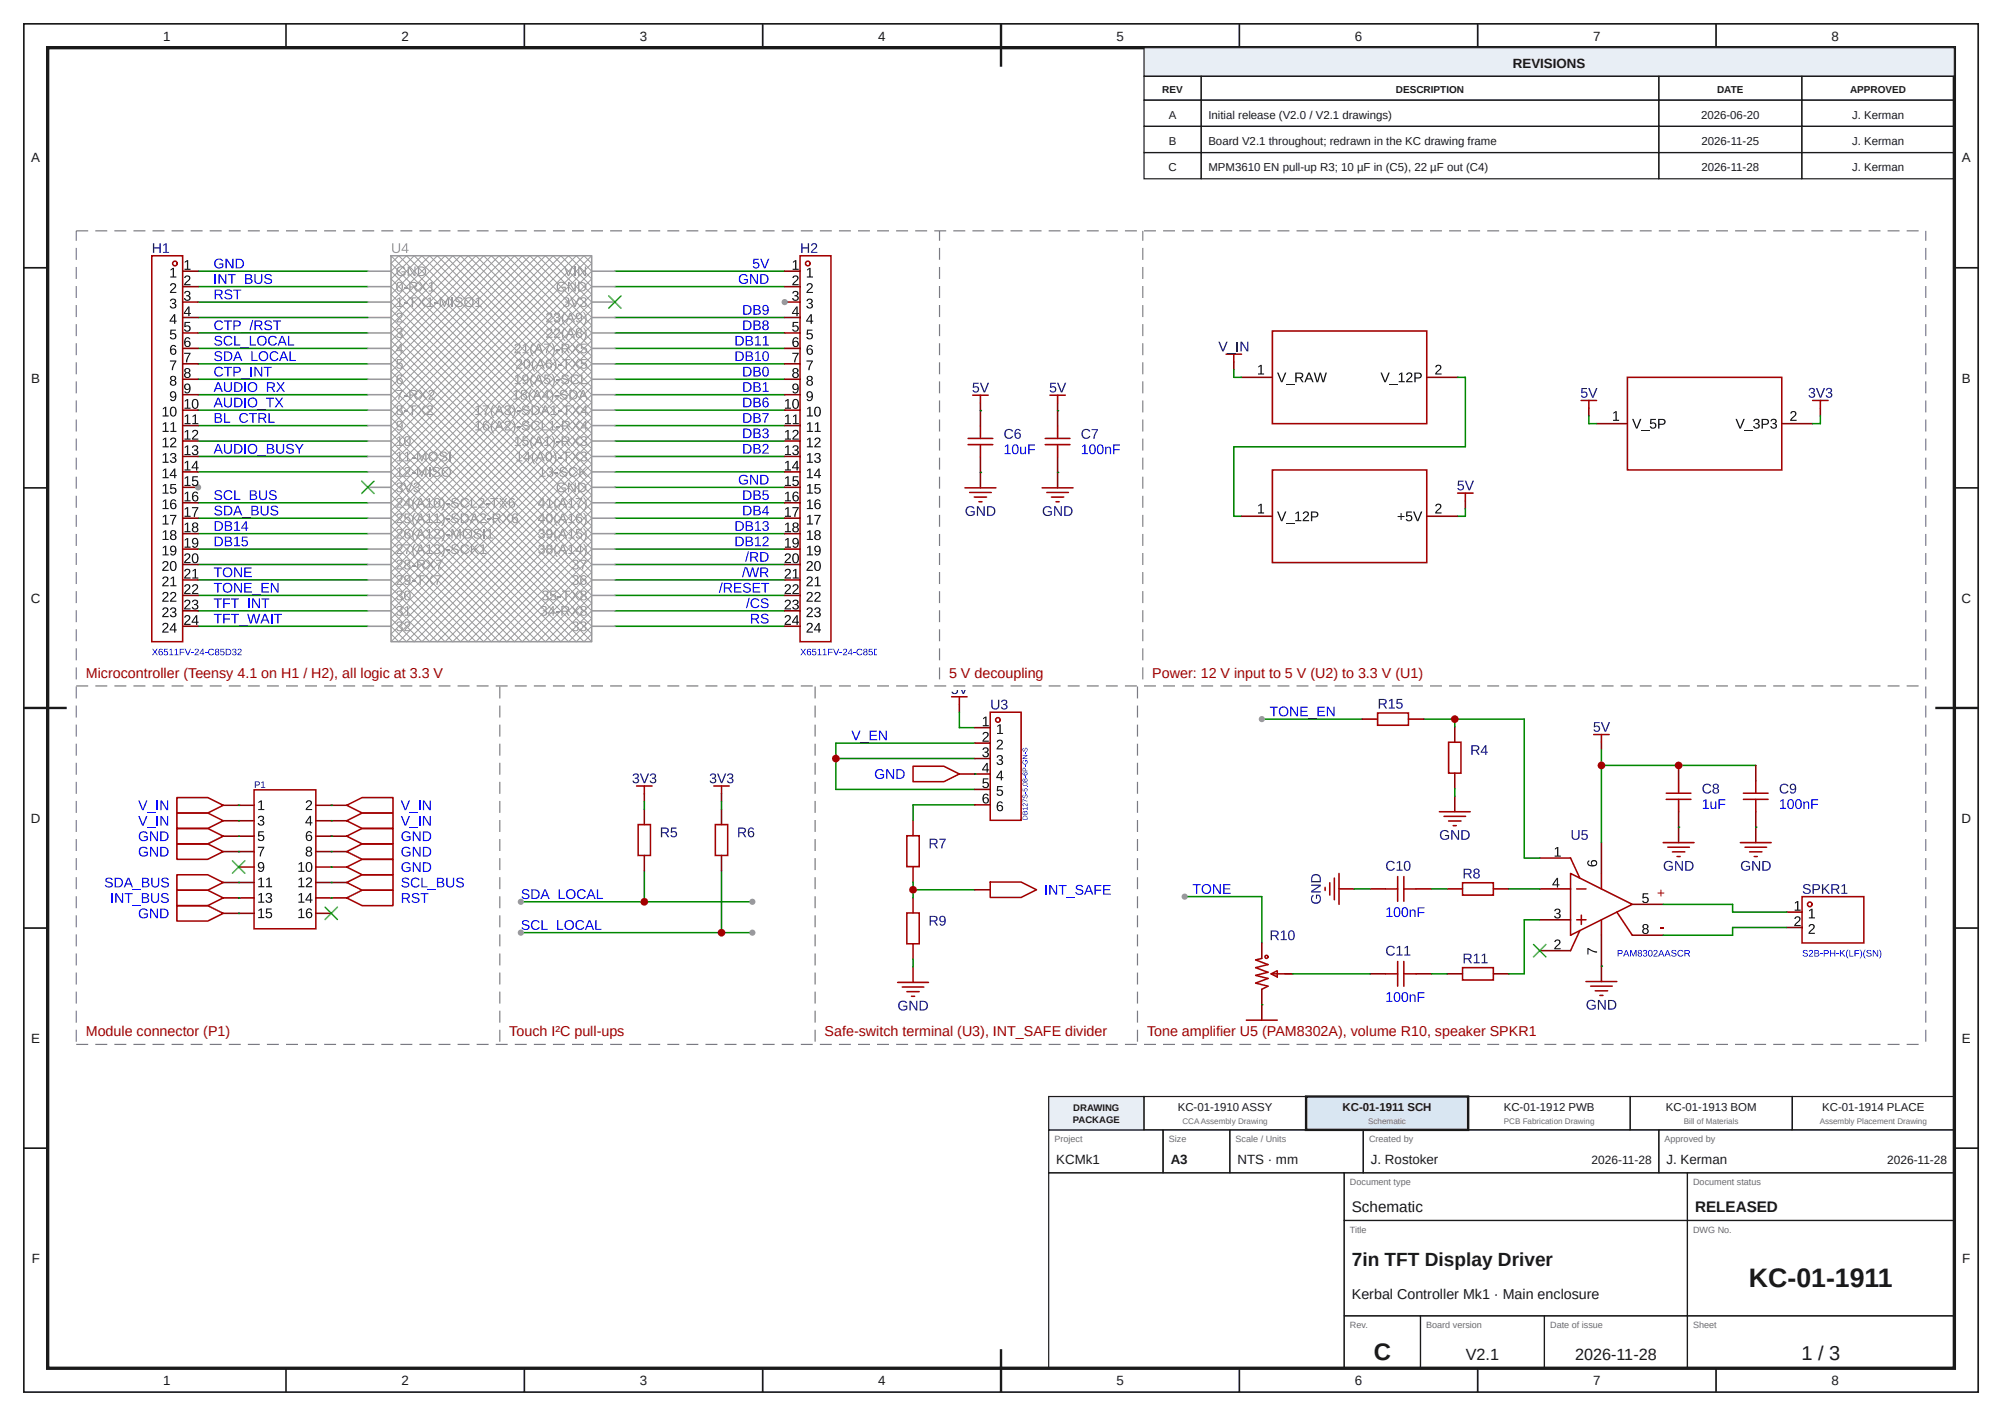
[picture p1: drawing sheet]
<svg xmlns="http://www.w3.org/2000/svg" width="420mm" height="297mm" viewBox="0 0 420 297" stroke-linecap="round" stroke-linejoin="round" font-family="sans-serif">
<defs><g id="words">
<text font-size="5.6" fill="#1a1a1a" x="366.9" y="270">KC-01-1911</text>
<text font-size="5" fill="#1a1a1a" x="288.2" y="285.2">C</text>
<text font-size="4.2" fill="#1a1a1a" x="377.9" y="285.2">1 / 3</text>
<text font-size="4" fill="#1a1a1a" x="283.6" y="265.5">7in TFT Display Driver</text>
<g font-size="3.4" fill="#1a1a1a">
<text x="307.5" y="285.2">V2.1</text>
<text x="330.4" y="285.2">2026-11-28</text>
</g>
<g font-size="3.2" fill="#1a1a1a">
<text x="283.6" y="254.2">Schematic</text>
<text x="355.6" y="254.2">RELEASED</text>
</g>
<g font-size="3" fill="#a10000">
<text x="18" y="142.2">Microcontroller (Teensy 4.1 on H1 / H2), all logic at 3.3 V</text>
<text x="199.1" y="142.2">5 V decoupling</text>
<text x="241.7" y="142.2">Power: 12 V input to 5 V (U2) to 3.3 V (U1)</text>
<text x="18" y="217.4">Module connector (P1)</text>
<text x="106.9" y="217.4">Touch I²C pull-ups</text>
<text x="173" y="217.4">Safe-switch terminal (U3), INT_SAFE divider</text>
<text x="240.6" y="217.4">Tone amplifier U5 (PAM8302A), volume R10, speaker SPKR1</text>
</g>
<text font-size="3" fill="#1a1a1a" x="283.6" y="272.5">Kerbal Controller Mk1 · Main enclosure</text>
<g font-size="2.8" fill="#1a1a1a">
<text x="34.2" y="8.6">1</text>
<text x="84.2" y="8.6">2</text>
<text x="134.2" y="8.6">3</text>
<text x="184.2" y="8.6">4</text>
<text x="234.2" y="8.6">5</text>
<text x="284.2" y="8.6">6</text>
<text x="334.2" y="8.6">7</text>
<text x="384.2" y="8.6">8</text>
<text x="317.4" y="14.3">REVISIONS</text>
<text x="6.6" y="34.1">A</text>
<text x="411.6" y="34.1">A</text>
<text x="6.6" y="80.2">B</text>
<text x="411.6" y="80.2">B</text>
<text x="6.5" y="126.4">C</text>
<text x="411.5" y="126.4">C</text>
<text x="6.5" y="172.6">D</text>
<text x="411.5" y="172.6">D</text>
<text x="6.6" y="218.7">E</text>
<text x="411.6" y="218.7">E</text>
<text x="221.6" y="244.2">KCMk1</text>
<text x="245.6" y="244.2">A3</text>
<text x="259.6" y="244.2">NTS · mm</text>
<text x="287.6" y="244.2">J. Rostoker</text>
<text x="349.6" y="244.2">J. Kerman</text>
<text x="6.6" y="264.9">F</text>
<text x="411.6" y="264.9">F</text>
<text x="34.2" y="290.6">1</text>
<text x="84.2" y="290.6">2</text>
<text x="134.2" y="290.6">3</text>
<text x="184.2" y="290.6">4</text>
<text x="234.2" y="290.6">5</text>
<text x="284.2" y="290.6">6</text>
<text x="334.2" y="290.6">7</text>
<text x="384.2" y="290.6">8</text>
</g>
<g font-size="2.5" fill="#1a1a1a">
<text x="333.9" y="244.2">2026-11-28</text>
<text x="395.9" y="244.2">2026-11-28</text>
</g>
<g font-size="2.4" fill="#1a1a1a">
<text x="245.2" y="24.9">A</text>
<text x="253.5" y="24.9">Initial release (V2.0 / V2.1 drawings)</text>
<text x="356.9" y="24.9">2026-06-20</text>
<text x="388.5" y="24.9">J. Kerman</text>
<text x="245.1" y="35.9">C</text>
<text x="245.2" y="30.4">B</text>
<text x="253.5" y="30.4">Board V2.1 throughout; redrawn in the KC drawing frame</text>
<text x="253.5" y="35.9">MPM3610 EN pull-up R3; 10 µF in (C5), 22 µF out (C4)</text>
<text x="357" y="30.4">2026-11-25</text>
<text x="357" y="35.9">2026-11-28</text>
<text x="388.5" y="30.4">J. Kerman</text>
<text x="388.5" y="35.9">J. Kerman</text>
<text x="247.1" y="233">KC-01-1910 ASSY</text>
<text x="281.7" y="233">KC-01-1911 SCH</text>
<text x="315.5" y="233">KC-01-1912 PWB</text>
<text x="349.5" y="233">KC-01-1913 BOM</text>
<text x="382.3" y="233">KC-01-1914 PLACE</text>
</g>
<g font-size="2.1" fill="#1a1a1a">
<text x="243.8" y="19.6">REV</text>
<text x="292.8" y="19.6">DESCRIPTION</text>
<text x="360.2" y="19.6">DATE</text>
<text x="388.1" y="19.6">APPROVED</text>
</g>
<g font-size="2" fill="#1a1a1a">
<text x="225.2" y="233">DRAWING</text>
<text x="225.1" y="235.6">PACKAGE</text>
</g>
<g font-size="1.9" fill="#6b6b6b">
<text x="221.2" y="239.6">Project</text>
<text x="245.2" y="239.6">Size</text>
<text x="259.2" y="239.6">Scale / Units</text>
<text x="287.2" y="239.6">Created by</text>
<text x="349.2" y="239.6">Approved by</text>
<text x="283.2" y="248.6">Document type</text>
<text x="355.2" y="248.6">Document status</text>
<text x="283.2" y="258.6">Title</text>
<text x="355.2" y="258.6">DWG No.</text>
<text x="283.2" y="278.6">Rev.</text>
<text x="299.2" y="278.6">Board version</text>
<text x="325.2" y="278.6">Date of issue</text>
<text x="355.2" y="278.6">Sheet</text>
</g>
<g font-size="1.7" fill="#6b6b6b">
<text x="248" y="235.7">CCAAssembly Drawing</text>
<text x="287" y="235.7">Schematic</text>
<text x="315.5" y="235.7">PCB Fabrication Drawing</text>
<text x="353.2" y="235.7">Bill of Materials</text>
<text x="381.7" y="235.7">Assembly Placement Drawing</text>
</g>
</g></defs>
<g fill="none" stroke="#1a1a1a" stroke-width=".35">
<path d="M5 5h410v287h-410zM60 5v5M110 5v5M160 5v5M210 5v5M260 5v5M310 5v5M360 5v5M5 56.2h5M410 56.2h5M5 102.3h5M410 102.3h5"/>
<path d="M5 148.5h5M410 148.5h5M5 194.7h5M410 194.7h5M5 240.8h5M410 240.8h5M60 287v5M110 287v5M160 287v5M210 287v5M260 287v5M310 287v5"/>
<path d="M360 287v5"/>
</g>
<path d="M10 10h400v277h-400z" fill="none" stroke="#1a1a1a" stroke-width=".7" stroke-linecap="butt"/>
<path d="M210 5v9M5 148.5h9M406 148.5h9M210 283v9" fill="none" stroke="#1a1a1a" stroke-width=".5"/>
<path d="M240 10h170v6h-170z" fill="#e8eef5"/>
<g fill="none" stroke="#1a1a1a" stroke-width=".25">
<path d="M240 10h170v6h-170zM240 16h12v5h-12zM252 16h96v5h-96zM348 16h30v5h-30zM378 16h32v5h-32zM240 21h12v5.5h-12zM240 26.5h12v5.5h-12zM240 32h12v5.5h-12zM252 21h96v5.5h-96zM252 26.5h96v5.5h-96zM252 32h96v5.5h-96zM348 21h30v5.5h-30z"/>
<path d="M348 26.5h30v5.5h-30zM348 32h30v5.5h-30zM378 21h32v5.5h-32zM378 26.5h32v5.5h-32zM378 32h32v5.5h-32zM220 237h24v9h-24zM244 237h14v9h-14zM258 237h28v9h-28zM286 237h62v9h-62zM348 237h62v9h-62zM220 246h62v41h-62zM282 246h72v10h-72z"/>
<path d="M282 256h72v20h-72zM354 246h56v10h-56zM354 256h56v20h-56zM282 276h16v11h-16zM298 276h26v11h-26zM324 276h30v11h-30zM354 276h56v11h-56z"/>
</g>
<path d="M220 230h20v7h-20z" fill="#e8eef5"/>
<path d="M220 230h20v7h-20zM240 230h34v7h-34z" fill="none" stroke="#1a1a1a" stroke-width=".25"/>
<path d="M274 230h34v7h-34z" fill="#d9e6f2"/>
<path d="M274 230h34v7h-34z" fill="none" stroke="#1a1a1a" stroke-width=".5"/>
<path d="M308 230h34v7h-34zM342 230h34v7h-34zM376 230h34v7h-34z" fill="none" stroke="#1a1a1a" stroke-width=".25"/>
<path d="M29.1 48.4h154.9v90.5h-154.9z" fill="#fff"/>
<g fill="#00f">
<path d="M45.2 54.5a1.06 1.06 0 0 1 1.6 .2l-.2 .1a.8 .8 0 0 0-1.2 0 .8 .8 0 0 0 0 1.1 .8 .8 0 0 0 1.1 .1l.1-.5h-.6v-.2h.9v.7a1.11 1.11 0 0 1-1.6 .1 1.11 1.11 0 0 1-.1-1.6z"/>
<path d="M47.3 54.3h.3l1.1 1.7v-1.7h.3v2h-.4l-1-1.7v1.7h-.3z"/>
<path d="M49.4 54.3a1.29 1.29 0 0 1 1.8 .7 1 1 0 0 1-1 1.3h-.8zM49.7 54.5v1.6a.86 .86 0 0 0 1.2-.8 .86 .86 0 0 0-1.2-.8z"/>
</g>
<path d="M41.6 56.9h35.6" fill="none" stroke="#008700" stroke-width=".32"/>
<g fill="#00f">
<path d="M158.1 54.3h1.1v.2h-.9v.6a.7 .7 0 0 1 .9 .3 .7 .7 0 0 1-.4 1 .7 .7 0 0 1-.9-.6h.3a.45 .45 0 0 0 .7 .2 .45 .45 0 0 0 0-.7 .45 .45 0 0 0-.7 .1h-.2z"/>
<path d="M159.5 54.3h.2l.7 1.8 .7-1.8h.3l-.8 2h-.3z"/>
</g>
<path d="M129 56.9h35.6" fill="none" stroke="#008700" stroke-width=".32"/>
<g fill="#00f">
<path d="M155.2 57.7a1.06 1.06 0 0 1 1.7 .3h-.3a.8 .8 0 0 0-1.1 0 .8 .8 0 0 0-.1 1.1 .8 .8 0 0 0 1.1 .1l.2-.5h-.7v-.2h.9v.7a1.11 1.11 0 0 1-1.6 .1 1.11 1.11 0 0 1-.1-1.6z"/>
<path d="M157.4 57.5h.3l1.1 1.7v-1.7h.2v2h-.3l-1.1-1.7v1.7h-.2z"/>
<path d="M159.5 57.5a1.29 1.29 0 0 1 1.7 .7 1 1 0 0 1-1 1.3h-.7zM159.8 57.7v1.6a.86 .86 0 0 0 1.2-.8 .86 .86 0 0 0-1.2-.8z"/>
</g>
<path d="M129 60.1h35.6" fill="none" stroke="#008700" stroke-width=".32"/>
<g fill="#00f">
<path d="M160.1 80.5l.7-.3v1.8h.5v.2h-1.3v-.2h.5v-1.6l-.4 .3z"/>
<path d="M155.9 80.2a1.29 1.29 0 0 1 1.7 .7 1 1 0 0 1-.9 1.3h-.8zM156.2 80.4v1.6a.86 .86 0 0 0 1.2-.8 .86 .86 0 0 0-1.2-.8z"/>
<path d="M158.1 80.2a1.33 1.33 0 0 1 1.4 .3v.3l-.4 .3a.55 .55 0 0 1 .5 .7 .55 .55 0 0 1-.7 .4h-.8zM158.3 80.4v.6h.5a.34 .34 0 0 0 .4-.3 .34 .34 0 0 0-.4-.3zM158.3 81.3v.7l.9-.1a.36 .36 0 0 0-.1-.6z"/>
</g>
<path d="M129 82.8h35.6" fill="none" stroke="#008700" stroke-width=".32"/>
<g fill="#00f">
<path d="M155.9 76.9a1.29 1.29 0 0 1 1.7 .7 1 1 0 0 1-.9 1.4h-.8zM156.2 77.2v1.5a.86 .86 0 0 0 1.2-.7 .86 .86 0 0 0-1.2-.8z"/>
<path d="M158.1 76.9a1.33 1.33 0 0 1 1.4 .3v.4l-.4 .3a.55 .55 0 0 1 .5 .7 .55 .55 0 0 1-.7 .4h-.8zM158.3 77.2v.6h.5a.34 .34 0 0 0 .4-.3 .34 .34 0 0 0-.4-.3zM158.3 78v.7h.9a.36 .36 0 0 0-.1-.6z"/>
<path d="M160.2 77a.76 .76 0 0 1 .9 .1 .76 .76 0 0 1 .2 .9 .76 .76 0 0 1-.7 1 .76 .76 0 0 1-.7-1l.1-.6zM160.4 77.2a1.41 1.41 0 0 0 0 1.5 .56 .56 0 0 0 .6-.2 .56 .56 0 0 0 0-.5v-.5a.39 .39 0 0 0-.6-.3z"/>
</g>
<path d="M129 79.6h35.6" fill="none" stroke="#008700" stroke-width=".32"/>
<g fill="#00f">
<path d="M155.9 83.4a1.29 1.29 0 0 1 1.7 .7 1 1 0 0 1-.9 1.3h-.8zM156.2 83.6v1.6a.86 .86 0 0 0 1.2-.8 .86 .86 0 0 0-1.2-.8z"/>
<path d="M158.1 83.4a1.33 1.33 0 0 1 1.4 .3v.4l-.4 .3a.55 .55 0 0 1 .5 .6 .55 .55 0 0 1-.7 .4h-.8zM158.3 83.6v.7h.5a.34 .34 0 0 0 .4-.3 .34 .34 0 0 0-.4-.4zM158.3 84.5v.7l.9-.1a.36 .36 0 0 0-.1-.6z"/>
<path d="M160.3 83.5l.1-.1a.59 .59 0 0 1 .8 .4h-.2a.42 .42 0 0 0-.6-.2 .42 .42 0 0 0-.2 .6v.2a.65 .65 0 0 1 1 .1 .65 .65 0 0 1-.3 1 .65 .65 0 0 1-.9-.5l-.1-.8zM160.2 84.8a.43 .43 0 0 0 .8 0 .43 .43 0 0 0-.8 0z"/>
</g>
<path d="M129 86h35.6" fill="none" stroke="#008700" stroke-width=".32"/>
<g fill="#00f">
<path d="M159.9 86.7h1.4l-.6 1.3-.1 .7h-.3l.1-.6 .6-1.2h-1.1z"/>
<path d="M155.9 86.7a1.29 1.29 0 0 1 1.7 .7 1 1 0 0 1-.9 1.3h-.8zM156.2 86.9v1.6a.86 .86 0 0 0 1.2-.8 .86 .86 0 0 0-1.2-.8z"/>
<path d="M158.1 86.7a1.33 1.33 0 0 1 1.4 .2v.4l-.4 .3a.55 .55 0 0 1 .5 .7 .55 .55 0 0 1-.7 .4h-.8zM158.3 86.9v.6h.5a.34 .34 0 0 0 .4-.3 .34 .34 0 0 0-.4-.3zM158.3 87.7v.8l.9-.1a.36 .36 0 0 0-.1-.6z"/>
</g>
<path d="M129 89.3h35.6" fill="none" stroke="#008700" stroke-width=".32"/>
<g fill="#00f">
<path d="M45.1 70.7a.91 .91 0 0 1 1.5 .2h-.3a.47 .47 0 0 0-.6-.3 .47 .47 0 0 0-.3 .6l.5 .1a.62 .62 0 0 1 .7 .7 .62 .62 0 0 1-.8 .5 .74 .74 0 0 1-.9-.5l.3-.1a.57 .57 0 0 0 .6 .5 .57 .57 0 0 0 .5-.6l-.4-.2a.65 .65 0 0 1-.7-.2 .65 .65 0 0 1-.1-.7z"/>
<path d="M47.2 70.7a1.01 1.01 0 0 1 1.6 .2l-.3 .1a.76 .76 0 0 0-1.1-.2 .76 .76 0 0 0-.1 1.1l.4 .4a.7 .7 0 0 0 .9-.4l.2 .1a1.04 1.04 0 0 1-1.6 .3 1.04 1.04 0 0 1 0-1.6z"/>
<path d="M49.1 70.5h.3v1.8h1v.2h-1.3z"/>
<path d="M50.5 72.9h1.7v.2h-1.7z"/>
<path d="M52.4 70.5h.3v1.8h1v.2h-1.3z"/>
<path d="M56.5 70.7a1.01 1.01 0 0 1 1.6 .2l-.3 .1a.76 .76 0 0 0-1.1-.2 .76 .76 0 0 0-.1 1.1l.4 .4a.7 .7 0 0 0 .9-.4l.2 .1a1.04 1.04 0 0 1-1.6 .3 1.04 1.04 0 0 1 0-1.6z"/>
<path d="M60.4 70.5h.3v1.8h1v.2h-1.3z"/>
<path d="M53.9 71.5a1.05 1.05 0 0 1 2 0 1.05 1.05 0 0 1-2 0zM54.4 70.9a.79 .79 0 0 0 0 1.2 .79 .79 0 0 0 1.2-.2 .79 .79 0 0 0-.1-1 .79 .79 0 0 0-1.1 0z"/>
<path d="M59 70.5h.4l.8 2h-.3l-.2-.6h-1l-.2 .6h-.3zM59.2 70.7l-.4 1h.8z"/>
</g>
<path d="M41.6 73.1h35.6" fill="none" stroke="#008700" stroke-width=".32"/>
<g fill="#00f">
<path d="M45.1 73.9a.91 .91 0 0 1 1.5 .2l-.3 .1a.47 .47 0 0 0-.6-.4 .47 .47 0 0 0-.3 .6l.5 .2a.62 .62 0 0 1 .7 .6 .62 .62 0 0 1-.8 .6 .74 .74 0 0 1-.9-.6h.3a.57 .57 0 0 0 .6 .4 .57 .57 0 0 0 .5-.6l-.4-.2a.65 .65 0 0 1-.7-.2 .65 .65 0 0 1-.1-.7z"/>
<path d="M50.8 76.1h1.7v.2h-1.7z"/>
<path d="M52.7 73.7h.3v1.8h1v.2h-1.3z"/>
<path d="M56.8 73.9a1.01 1.01 0 0 1 1.6 .3l-.3 .1a.76 .76 0 0 0-1-.3 .76 .76 0 0 0-.2 1.1l.5 .4a.7 .7 0 0 0 .8-.4l.2 .1a1.04 1.04 0 0 1-1.5 .3 1.04 1.04 0 0 1-.1-1.6z"/>
<path d="M60.7 73.7h.3v1.8h1v.2h-1.3z"/>
<path d="M47 73.7a1.29 1.29 0 0 1 1.7 .7 1 1 0 0 1-.9 1.3h-.8zM47.3 73.9v1.6a.86 .86 0 0 0 1.2-.8 .86 .86 0 0 0-1.2-.8z"/>
<path d="M49.7 73.7h.3l.8 2h-.2l-.3-.6h-.9l-.2 .6h-.3zM49.9 73.9l-.4 1h.7z"/>
<path d="M54.2 74.7a1.05 1.05 0 0 1 2.1 0 1.05 1.05 0 0 1-2.1 0zM54.7 74.1a.79 .79 0 0 0 0 1.2 .79 .79 0 0 0 1.2-.1 .79 .79 0 0 0-.1-1.1 .79 .79 0 0 0-1.1 0z"/>
<path d="M59.4 73.7h.3l.8 2h-.3l-.2-.6h-.9l-.3 .6h-.3zM59.5 73.9l-.4 1h.8z"/>
</g>
<path d="M41.6 76.3h35.6" fill="none" stroke="#008700" stroke-width=".32"/>
<g fill="#00f">
<path d="M45.2 77.2a1.01 1.01 0 0 1 1.6 .2l-.3 .1a.76 .76 0 0 0-1-.2 .76 .76 0 0 0-.2 1.1l.4 .3a.7 .7 0 0 0 .9-.4l.2 .2a1.04 1.04 0 0 1-1.5 .3 1.04 1.04 0 0 1-.1-1.6z"/>
<path d="M47 76.9h1.6v.3h-.6v1.8h-.3v-1.8h-.7z"/>
<path d="M50.6 79.4h1.8v.1h-1.8z"/>
<path d="M49 76.9h.8a.62 .62 0 0 1 .7 .6 .62 .62 0 0 1-.7 .7h-.6v.8h-.2zM49.2 77.2v.8l.8-.1a.41 .41 0 0 0 0-.7z"/>
</g>
<path d="M52.7 76.9v2.1" fill="none" stroke="#00f" stroke-width=".27"/>
<g fill="#00f">
<path d="M53.4 76.9h.3l1.1 1.8v-1.8h.2v2.1h-.3l-1.1-1.8v1.8h-.2z"/>
<path d="M55.3 76.9h1.7v.3h-.7v1.8h-.3v-1.8h-.7z"/>
</g>
<path d="M41.6 79.6h35.6" fill="none" stroke="#008700" stroke-width=".32"/>
<g fill="#00f">
<path d="M47 80.2h.3v1.2a.56 .56 0 0 0 .5 .6 .56 .56 0 0 0 .6-.6v-1.2h.3v1.2a.84 .84 0 0 1-.9 .8 .84 .84 0 0 1-.8-.7z"/>
<path d="M45.6 80.2h.3l.9 2h-.3l-.3-.6h-.9l-.2 .6h-.3zM45.8 80.4l-.4 1h.8z"/>
<path d="M49.1 80.2a1.29 1.29 0 0 1 1.7 .7 1 1 0 0 1-.9 1.3h-.8zM49.4 80.4v1.6a.86 .86 0 0 0 1.2-.8 .86 .86 0 0 0-1.2-.8z"/>
</g>
<path d="M51.4 80.2v2" fill="none" stroke="#00f" stroke-width=".27"/>
<g fill="#00f">
<path d="M54.1 82.6h1.7v.2h-1.7z"/>
<path d="M58 80.2h.3l.6 .8 .5-.8h.3l-.7 .9 .8 1.1h-.3l-.6-.9-.6 .9h-.4l.8-1.1z"/>
<path d="M51.9 81.2a1.05 1.05 0 0 1 2.1 0 1.05 1.05 0 0 1-2.1 0zM52.4 80.6a.79 .79 0 0 0 0 1.2 .79 .79 0 0 0 1.2-.2 .79 .79 0 0 0-.1-1 .79 .79 0 0 0-1.1 0z"/>
<path d="M56 80.2h.9a.59 .59 0 0 1 .8 .4 .59 .59 0 0 1-.5 .7l.5 .9h-.3l-.5-.8h-.6v.8h-.3zM56.3 80.4v.7h.6a.38 .38 0 0 0 .5-.3 .38 .38 0 0 0-.5-.4z"/>
</g>
<path d="M41.6 82.8h35.6" fill="none" stroke="#008700" stroke-width=".32"/>
<g fill="#00f">
<path d="M47 83.4h.3v1.3a.56 .56 0 0 0 .5 .5 .56 .56 0 0 0 .6-.5v-1.3h.3v1.3a.84 .84 0 0 1-.9 .8 .84 .84 0 0 1-.8-.8z"/>
<path d="M45.6 83.4h.3l.9 2h-.3l-.3-.6h-.9l-.2 .6h-.3zM45.8 83.6l-.4 1h.8z"/>
<path d="M49.1 83.4a1.29 1.29 0 0 1 1.7 .7 1 1 0 0 1-.9 1.3h-.8zM49.4 83.6v1.6a.86 .86 0 0 0 1.2-.8 .86 .86 0 0 0-1.2-.8z"/>
</g>
<path d="M51.4 83.4v2" fill="none" stroke="#00f" stroke-width=".27"/>
<g fill="#00f">
<path d="M54.1 85.8h1.7v.2h-1.7z"/>
<path d="M55.8 83.4h1.7v.2h-.7v1.8h-.3v-1.8h-.7z"/>
<path d="M57.7 83.4h.3l.5 .8 .6-.8h.3l-.7 1 .8 1h-.3l-.7-.8-.6 .8h-.3l.8-1z"/>
<path d="M51.9 84.4a1.05 1.05 0 0 1 2.1 0 1.05 1.05 0 0 1-2.1 0zM52.4 83.8a.79 .79 0 0 0 0 1.2 .79 .79 0 0 0 1.2-.1 .79 .79 0 0 0-.1-1.1 .79 .79 0 0 0-1.1 0z"/>
</g>
<path d="M41.6 86h35.6" fill="none" stroke="#008700" stroke-width=".32"/>
<g fill="#00f">
<path d="M47 86.7h.3v1.8h1v.2h-1.3z"/>
<path d="M48.4 89.1h1.7v.2h-1.7z"/>
<path d="M50.4 86.9a1.01 1.01 0 0 1 1.6 .2l-.2 .1a.76 .76 0 0 0-1.1-.2 .76 .76 0 0 0-.2 1.1l.5 .4a.7 .7 0 0 0 .8-.4l.2 .1a1.04 1.04 0 0 1-1.5 .3 1.04 1.04 0 0 1-.1-1.6z"/>
<path d="M52.2 86.7h1.7v.2h-.7v1.8h-.3v-1.8h-.7z"/>
<path d="M56.3 86.7h.3v1.8h1v.2h-1.3z"/>
<path d="M45 86.7a1.33 1.33 0 0 1 1.4 .2l.1 .4-.4 .3a.55 .55 0 0 1 .5 .7 .55 .55 0 0 1-.7 .4h-.9zM45.3 86.9v.6h.5a.34 .34 0 0 0 .4-.3 .34 .34 0 0 0-.4-.3zM45.3 87.7v.8l.9-.1a.36 .36 0 0 0-.1-.6z"/>
<path d="M54.2 86.7h1a.59 .59 0 0 1 .7 .4 .59 .59 0 0 1-.5 .7l.5 .9h-.3l-.5-.9h-.6v.9h-.3zM54.5 86.9v.7h.6a.38 .38 0 0 0 .5-.4 .38 .38 0 0 0-.5-.3z"/>
</g>
<path d="M41.6 89.3h35.6" fill="none" stroke="#008700" stroke-width=".32"/>
<g fill="#00f">
<path d="M155.2 99.8a1.06 1.06 0 0 1 1.7 .2l-.3 .1a.8 .8 0 0 0-1.1 0 .8 .8 0 0 0-.1 1.1 .8 .8 0 0 0 1.1 .1l.2-.5h-.7v-.2h.9v.7a1.11 1.11 0 0 1-1.6 .1 1.11 1.11 0 0 1-.1-1.6z"/>
<path d="M157.4 99.6h.3l1.1 1.7v-1.7h.2v2h-.3l-1.1-1.7v1.7h-.2z"/>
<path d="M159.5 99.6a1.29 1.29 0 0 1 1.7 .7 1 1 0 0 1-1 1.3h-.7zM159.8 99.8v1.6a.86 .86 0 0 0 1.2-.8 .86 .86 0 0 0-1.2-.8z"/>
</g>
<path d="M129 102.2h35.6" fill="none" stroke="#008700" stroke-width=".32"/>
<g fill="#00f">
<path d="M157.1 125.4h.2l-.6 2.2h-.2z"/>
<path d="M157.7 125.8a1.01 1.01 0 0 1 1.6 .2l-.3 .1a.76 .76 0 0 0-1-.2 .76 .76 0 0 0-.2 1l.4 .4a.7 .7 0 0 0 .9-.4l.2 .1a1.04 1.04 0 0 1-1.5 .3 1.04 1.04 0 0 1-.1-1.5z"/>
<path d="M159.7 125.7a.91 .91 0 0 1 1.5 .2l-.3 .1a.47 .47 0 0 0-.5-.4 .47 .47 0 0 0-.4 .6l.5 .2a.62 .62 0 0 1 .7 .6 .62 .62 0 0 1-.8 .6 .74 .74 0 0 1-.8-.5l.2-.1a.57 .57 0 0 0 .7 .4 .57 .57 0 0 0 .4-.6l-.4-.2a.65 .65 0 0 1-.7-.2 .65 .65 0 0 1-.1-.7z"/>
</g>
<path d="M129 128.1h35.6" fill="none" stroke="#008700" stroke-width=".32"/>
<g fill="#00f">
<path d="M151.4 122.2h.2l-.6 2.1h-.2z"/>
<path d="M154 122.3h1.5v.2h-1.2v.6h1.1v.3h-1.1v.7h1.3v.2h-1.6z"/>
<path d="M156 122.5a.91 .91 0 0 1 1.5 .2l-.3 .1a.47 .47 0 0 0-.6-.4 .47 .47 0 0 0-.3 .6l.5 .1a.62 .62 0 0 1 .7 .7 .62 .62 0 0 1-.8 .5 .74 .74 0 0 1-.9-.5h.3a.57 .57 0 0 0 .6 .4 .57 .57 0 0 0 .5-.6l-.4-.2a.65 .65 0 0 1-.7-.2 .65 .65 0 0 1-.1-.7z"/>
<path d="M157.9 122.3h1.6v.2h-1.3v.6h1.2v.3h-1.2v.7h1.3v.2h-1.6z"/>
<path d="M159.7 122.3h1.7v.2h-.7v1.8h-.3v-1.8h-.7z"/>
<path d="M151.9 122.3h.9a.59 .59 0 0 1 .7 .4 .59 .59 0 0 1-.5 .7l.6 .9h-.3l-.5-.8h-.7v.8h-.2zM152.1 122.5v.7h.7a.38 .38 0 0 0 .5-.3 .38 .38 0 0 0-.5-.4z"/>
</g>
<path d="M129 124.9h35.6" fill="none" stroke="#008700" stroke-width=".32"/>
<g fill="#00f">
<path d="M156.2 118.9h.3l-.6 2.2h-.2z"/>
<path d="M156.5 119h.3l.5 1.8 .4-1.8h.3l.5 1.8 .5-1.8h.2l-.6 2.1h-.3l-.4-1.8-.5 1.8h-.3z"/>
<path d="M159.5 119h1a.59 .59 0 0 1 .7 .5 .59 .59 0 0 1-.5 .7l.5 .9h-.3l-.5-.9h-.6v.9h-.3zM159.8 119.3v.7h.6a.38 .38 0 0 0 .5-.4 .38 .38 0 0 0-.5-.3z"/>
</g>
<path d="M129 121.6h35.6" fill="none" stroke="#008700" stroke-width=".32"/>
<g fill="#00f">
<path d="M156.9 115.7h.2l-.6 2.1h-.2z"/>
<path d="M157.4 115.8h.9a.59 .59 0 0 1 .7 .5 .59 .59 0 0 1-.5 .6l.6 .9h-.3l-.5-.8h-.7v.8h-.2zM157.6 116v.8h.7a.38 .38 0 0 0 .5-.4 .38 .38 0 0 0-.5-.4z"/>
<path d="M159.5 115.8a1.29 1.29 0 0 1 1.7 .7 1 1 0 0 1-1 1.3h-.7zM159.8 116v1.6a.86 .86 0 0 0 1.2-.8 .86 .86 0 0 0-1.2-.8z"/>
</g>
<path d="M129 118.4h35.6" fill="none" stroke="#008700" stroke-width=".32"/>
<g fill="#00f">
<path d="M158.4 112.9l.8-.3v1.8h.5v.2h-1.3v-.2h.5v-1.6l-.5 .3z"/>
<path d="M160.2 112.7a.65 .65 0 0 1 1 .1 .65 .65 0 0 1-.4 1l-.6 .6h1.1v.2h-1.4l.1-.4 .6-.5a.45 .45 0 0 0 .4-.6 .45 .45 0 0 0-.7-.3l-.1 .3h-.2z"/>
<path d="M154.3 112.6a1.29 1.29 0 0 1 1.7 .7 1 1 0 0 1-.9 1.3h-.8zM154.6 112.8v1.6a.86 .86 0 0 0 1.2-.8 .86 .86 0 0 0-1.2-.8z"/>
<path d="M156.4 112.6a1.33 1.33 0 0 1 1.4 .2l.1 .4-.4 .3a.55 .55 0 0 1 .5 .7 .55 .55 0 0 1-.7 .4h-.9zM156.7 112.8v.6h.5a.34 .34 0 0 0 .4-.3 .34 .34 0 0 0-.4-.3zM156.7 113.6v.8l.9-.1a.36 .36 0 0 0-.1-.6z"/>
</g>
<path d="M129 115.2h35.6" fill="none" stroke="#008700" stroke-width=".32"/>
<g fill="#00f">
<path d="M158.4 109.7l.8-.4v1.8h.5v.2h-1.3v-.2h.5v-1.5l-.5 .3z"/>
<path d="M160.1 109.4a.58 .58 0 0 1 1 0 .58 .58 0 0 1-.3 .9 .57 .57 0 0 1 .5 .8 .57 .57 0 0 1-.9 .3l-.5-.4v-.2h.3a.41 .41 0 0 0 .5 .4 .41 .41 0 0 0 .2-.7l-.5-.1v-.2a.39 .39 0 0 0 .6-.2 .39 .39 0 0 0-.3-.5 .39 .39 0 0 0-.5 .3h-.3z"/>
<path d="M154.3 109.3a1.29 1.29 0 0 1 1.7 .7 1 1 0 0 1-.9 1.3h-.8zM154.6 109.5v1.6a.86 .86 0 0 0 1.2-.8 .86 .86 0 0 0-1.2-.8z"/>
<path d="M156.4 109.3a1.33 1.33 0 0 1 1.4 .3l.1 .4-.4 .3a.55 .55 0 0 1 .5 .6 .55 .55 0 0 1-.7 .4h-.9zM156.7 109.5v.7h.5a.34 .34 0 0 0 .4-.3 .34 .34 0 0 0-.4-.4zM156.7 110.4v.7l.9-.1a.36 .36 0 0 0-.1-.6z"/>
</g>
<path d="M129 111.9h35.6" fill="none" stroke="#008700" stroke-width=".32"/>
<g fill="#00f">
<path d="M160.1 93.2a.65 .65 0 0 1 1.1 .2 .65 .65 0 0 1-.4 .9l-.6 .6h1.1v.3h-1.4l.1-.4 .6-.6a.45 .45 0 0 0 .4-.5 .45 .45 0 0 0-.7-.3l-.1 .2h-.3z"/>
<path d="M155.9 93.1a1.29 1.29 0 0 1 1.7 .7 1 1 0 0 1-.9 1.4h-.8zM156.2 93.3v1.6a.86 .86 0 0 0 1.2-.8 .86 .86 0 0 0-1.2-.8z"/>
<path d="M158.1 93.1a1.33 1.33 0 0 1 1.4 .3v.4l-.4 .3a.55 .55 0 0 1 .5 .7 .55 .55 0 0 1-.7 .4h-.8zM158.3 93.3v.7h.5a.34 .34 0 0 0 .4-.3 .34 .34 0 0 0-.4-.4zM158.3 94.2v.7l.9-.1a.36 .36 0 0 0-.1-.6z"/>
</g>
<path d="M129 95.7h35.6" fill="none" stroke="#008700" stroke-width=".32"/>
<g fill="#00f">
<path d="M160.1 90a.58 .58 0 0 1 1 0 .58 .58 0 0 1-.3 .9 .57 .57 0 0 1 .4 .7 .57 .57 0 0 1-.8 .3l-.5-.3v-.2h.3a.41 .41 0 0 0 .5 .3 .41 .41 0 0 0 .2-.6l-.5-.1v-.2a.39 .39 0 0 0 .5-.2 .39 .39 0 0 0-.2-.6 .39 .39 0 0 0-.5 .4h-.3z"/>
<path d="M155.9 89.9a1.29 1.29 0 0 1 1.7 .7 1 1 0 0 1-.9 1.3h-.8zM156.2 90.1v1.6a.86 .86 0 0 0 1.2-.8 .86 .86 0 0 0-1.2-.8z"/>
<path d="M158.1 89.9a1.33 1.33 0 0 1 1.4 .3v.3l-.4 .3a.55 .55 0 0 1 .5 .7 .55 .55 0 0 1-.7 .4h-.8zM158.3 90.1v.6h.5a.34 .34 0 0 0 .4-.3 .34 .34 0 0 0-.4-.3zM158.3 91v.7l.9-.1a.36 .36 0 0 0-.1-.6z"/>
</g>
<path d="M129 92.5h35.6" fill="none" stroke="#008700" stroke-width=".32"/>
<g fill="#00f">
<path d="M158.4 74l.8-.3v1.8h.5v.2h-1.3v-.2h.5v-1.6l-.5 .4z"/>
<path d="M154.3 73.7a1.29 1.29 0 0 1 1.7 .7 1 1 0 0 1-.9 1.3h-.8zM154.6 73.9v1.6a.86 .86 0 0 0 1.2-.8 .86 .86 0 0 0-1.2-.8z"/>
<path d="M156.4 73.7a1.33 1.33 0 0 1 1.4 .3l.1 .4-.4 .3a.55 .55 0 0 1 .5 .6 .55 .55 0 0 1-.7 .4h-.9zM156.7 73.9v.7h.5a.34 .34 0 0 0 .4-.4 .34 .34 0 0 0-.4-.3zM156.7 74.8v.7l.9-.1a.36 .36 0 0 0-.1-.6z"/>
<path d="M160.2 73.8a.76 .76 0 0 1 .9 0 .76 .76 0 0 1 .2 .9 .76 .76 0 0 1-.7 1.1 .76 .76 0 0 1-.7-1.1l.1-.6zM160.4 73.9a1.41 1.41 0 0 0 0 1.6 .56 .56 0 0 0 .6-.2 .56 .56 0 0 0 .1-.6l-.1-.5a.39 .39 0 0 0-.6-.3z"/>
</g>
<path d="M129 76.3h35.6" fill="none" stroke="#008700" stroke-width=".32"/>
<g fill="#00f">
<path d="M158.4 70.8l.8-.3v1.8h.5v.2h-1.3v-.2h.5v-1.6l-.5 .3z"/>
<path d="M160.1 70.8l.7-.3v1.8h.5v.2h-1.3v-.2h.5v-1.6l-.4 .3z"/>
<path d="M154.3 70.5a1.29 1.29 0 0 1 1.7 .7 1 1 0 0 1-.9 1.3h-.8zM154.6 70.7v1.6a.86 .86 0 0 0 1.2-.8 .86 .86 0 0 0-1.2-.8z"/>
<path d="M156.4 70.5a1.33 1.33 0 0 1 1.4 .2l.1 .4-.4 .3a.55 .55 0 0 1 .5 .7 .55 .55 0 0 1-.7 .4h-.9zM156.7 70.7v.6h.5a.34 .34 0 0 0 .4-.3 .34 .34 0 0 0-.4-.3zM156.7 71.5v.8l.9-.1a.36 .36 0 0 0-.1-.6z"/>
</g>
<path d="M129 73.1h35.6M41.6 92.5h35.6" fill="none" stroke="#008700" stroke-width=".32"/>
<path d="M45.2 57.5v2" fill="none" stroke="#00f" stroke-width=".27"/>
<g fill="#00f">
<path d="M45.9 57.5h.3l1.1 1.7v-1.7h.2v2h-.3l-1.1-1.7v1.7h-.2z"/>
<path d="M47.8 57.5h1.7v.2h-.7v1.8h-.3v-1.8h-.7z"/>
<path d="M49.5 59.9h1.7v.2h-1.7z"/>
<path d="M53.4 57.5h.2v1.3a.56 .56 0 0 0 .6 .5 .56 .56 0 0 0 .6-.5v-1.3h.2v1.3a.84 .84 0 0 1-.8 .8 .84 .84 0 0 1-.8-.8z"/>
<path d="M55.6 57.7a.91 .91 0 0 1 1.4 .2l-.2 .1a.47 .47 0 0 0-.6-.4 .47 .47 0 0 0-.3 .6l.4 .2a.62 .62 0 0 1 .8 .6 .62 .62 0 0 1-.8 .6 .74 .74 0 0 1-.9-.6h.3a.57 .57 0 0 0 .6 .4 .57 .57 0 0 0 .5-.6l-.5-.2a.65 .65 0 0 1-.6-.2 .65 .65 0 0 1-.1-.7z"/>
<path d="M51.4 57.5a1.33 1.33 0 0 1 1.4 .3v.4l-.3 .3a.55 .55 0 0 1 .5 .6 .55 .55 0 0 1-.8 .4h-.8zM51.7 57.7v.7h.5a.34 .34 0 0 0 .4-.4 .34 .34 0 0 0-.4-.3zM51.7 58.6v.7l.9-.1a.36 .36 0 0 0-.1-.6z"/>
</g>
<path d="M41.6 60.1h35.6M41.6 99h35.6" fill="none" stroke="#008700" stroke-width=".32"/>
<g fill="#00f">
<path d="M47.2 61a.91 .91 0 0 1 1.5 .2h-.3a.47 .47 0 0 0-.5-.3 .47 .47 0 0 0-.4 .6l.5 .1a.62 .62 0 0 1 .7 .6 .62 .62 0 0 1-.8 .6 .74 .74 0 0 1-.8-.5l.2-.1a.57 .57 0 0 0 .6 .4 .57 .57 0 0 0 .5-.5l-.4-.2a.65 .65 0 0 1-.7-.2 .65 .65 0 0 1-.1-.7z"/>
<path d="M48.9 60.7h1.7v.3h-.7v1.8h-.3v-1.8h-.7z"/>
<path d="M45 60.7h1a.59 .59 0 0 1 .7 .5 .59 .59 0 0 1-.5 .7l.6 .9h-.3l-.6-.9h-.6v.9h-.3zM45.3 61v.7h.7a.38 .38 0 0 0 .4-.4 .38 .38 0 0 0-.4-.3z"/>
</g>
<path d="M41.6 63.4h35.6" fill="none" stroke="#008700" stroke-width=".32"/>
<g fill="#00f">
<path d="M45.2 67.5a1.01 1.01 0 0 1 1.6 .2l-.3 .1a.76 .76 0 0 0-1-.2 .76 .76 0 0 0-.2 1.1l.4 .3a.7 .7 0 0 0 .9-.4l.2 .1a1.04 1.04 0 0 1-1.5 .4 1.04 1.04 0 0 1-.1-1.6z"/>
<path d="M47 67.2h1.6v.2h-.6v1.8h-.3v-1.8h-.7z"/>
<path d="M50.6 69.6h1.8v.2h-1.8z"/>
<path d="M52.9 67.1h.2l-.5 2.2h-.3z"/>
<path d="M55.6 67.4a.91 .91 0 0 1 1.4 .3h-.2a.47 .47 0 0 0-.6-.4 .47 .47 0 0 0-.3 .6l.4 .2a.62 .62 0 0 1 .8 .6 .62 .62 0 0 1-.8 .6 .74 .74 0 0 1-.9-.5l.3-.1a.57 .57 0 0 0 .6 .4 .57 .57 0 0 0 .5-.6l-.5-.2a.65 .65 0 0 1-.6-.2 .65 .65 0 0 1-.1-.7z"/>
<path d="M57.3 67.2h1.7v.2h-.7v1.8h-.3v-1.8h-.7z"/>
<path d="M49 67.2h.8a.62 .62 0 0 1 .7 .6 .62 .62 0 0 1-.7 .7h-.6v.7h-.2zM49.2 67.4v.8h.8a.41 .41 0 0 0 0-.7z"/>
<path d="M53.4 67.2h.9a.59 .59 0 0 1 .7 .5 .59 .59 0 0 1-.4 .7l.5 .8h-.3l-.5-.8h-.6v.8h-.3zM53.7 67.4v.8h.6a.38 .38 0 0 0 .5-.4 .38 .38 0 0 0-.5-.4z"/>
</g>
<path d="M41.6 69.8h35.6M129 99h35.6" fill="none" stroke="#008700" stroke-width=".32"/>
<g fill="#00f">
<path d="M47 93.1h.3v1.3a.56 .56 0 0 0 .5 .6 .56 .56 0 0 0 .6-.6v-1.3h.3v1.3a.84 .84 0 0 1-.9 .8 .84 .84 0 0 1-.8-.8z"/>
<path d="M45.6 93.1h.3l.9 2.1h-.3l-.3-.6h-.9l-.2 .6h-.3zM45.8 93.3l-.4 1h.8z"/>
<path d="M49.1 93.1a1.29 1.29 0 0 1 1.7 .7 1 1 0 0 1-.9 1.4h-.8zM49.4 93.3v1.6a.86 .86 0 0 0 1.2-.8 .86 .86 0 0 0-1.2-.8z"/>
</g>
<path d="M51.4 93.1v2.1" fill="none" stroke="#00f" stroke-width=".27"/>
<g fill="#00f">
<path d="M54.1 95.6h1.7v.1h-1.7z"/>
<path d="M57.9 93.1h.3v1.3a.56 .56 0 0 0 .6 .6 .56 .56 0 0 0 .5-.6v-1.3h.3v1.3a.84 .84 0 0 1-.8 .8 .84 .84 0 0 1-.9-.8z"/>
<path d="M60.2 93.3a.91 .91 0 0 1 1.4 .3h-.2a.47 .47 0 0 0-.6-.3 .47 .47 0 0 0-.3 .5l.4 .2a.62 .62 0 0 1 .8 .6 .62 .62 0 0 1-.9 .6 .74 .74 0 0 1-.8-.5l.2-.1a.57 .57 0 0 0 .7 .4 .57 .57 0 0 0 .5-.5l-.5-.2a.65 .65 0 0 1-.7-.3 .65 .65 0 0 1 0-.7z"/>
<path d="M61.9 93.1h.3l.6 1 .6-1h.3l-.8 1.2v.9h-.2v-.9z"/>
<path d="M51.9 94.1a1.05 1.05 0 0 1 2.1 0 1.05 1.05 0 0 1-2.1 0zM52.4 93.5a.79 .79 0 0 0 0 1.2 .79 .79 0 0 0 1.2-.1 .79 .79 0 0 0-.1-1.1 .79 .79 0 0 0-1.1 0z"/>
<path d="M56 93.1a1.33 1.33 0 0 1 1.4 .3v.4l-.3 .3a.55 .55 0 0 1 .4 .7 .55 .55 0 0 1-.7 .4h-.8zM56.3 93.3v.7h.4a.34 .34 0 0 0 .5-.3 .34 .34 0 0 0-.5-.4zM56.3 94.2v.7l.9-.1a.36 .36 0 0 0-.1-.6z"/>
</g>
<path d="M41.6 95.7h35.6" fill="none" stroke="#008700" stroke-width=".32"/>
<g fill="#00f">
<path d="M155.9 64a1.29 1.29 0 0 1 1.7 .7 1 1 0 0 1-.9 1.3h-.8zM156.2 64.2v1.6a.86 .86 0 0 0 1.2-.8 .86 .86 0 0 0-1.2-.8z"/>
<path d="M158.1 64a1.33 1.33 0 0 1 1.4 .3v.3l-.4 .3a.55 .55 0 0 1 .5 .7 .55 .55 0 0 1-.7 .4h-.8zM158.3 64.2v.6h.5a.34 .34 0 0 0 .4-.3 .34 .34 0 0 0-.4-.3zM158.3 65.1v.7l.9-.1a.36 .36 0 0 0-.1-.6z"/>
<path d="M160.1 64.1a.74 .74 0 0 1 .9 0 .74 .74 0 0 1 .3 .9 .77 .77 0 0 1-.3 .9 .77 .77 0 0 1-1-.1v-.2h.2l.2 .2a.59 .59 0 0 0 .6-.8 .65 .65 0 0 1-1 .1 .65 .65 0 0 1 .1-1zM160.1 64.7a.45 .45 0 0 0 .9 0 .45 .45 0 0 0-.9 0z"/>
</g>
<path d="M129 66.6h35.6" fill="none" stroke="#008700" stroke-width=".32"/>
<g fill="#00f">
<path d="M155.9 67.2a1.29 1.29 0 0 1 1.7 .7 1 1 0 0 1-.9 1.3h-.8zM156.2 67.4v1.6a.86 .86 0 0 0 1.2-.8 .86 .86 0 0 0-1.2-.8z"/>
<path d="M158.1 67.2a1.33 1.33 0 0 1 1.4 .3v.4l-.4 .3a.55 .55 0 0 1 .5 .7 .55 .55 0 0 1-.7 .3h-.8zM158.3 67.4v.7h.5a.34 .34 0 0 0 .4-.3 .34 .34 0 0 0-.4-.4zM158.3 68.3v.7l.9-.1a.36 .36 0 0 0-.1-.6z"/>
<path d="M160.1 67.3a.58 .58 0 0 1 .9 0 .58 .58 0 0 1-.1 .9 .62 .62 0 0 1 .3 .9 .62 .62 0 0 1-1 .1 .55 .55 0 0 1-.3-.5 .55 .55 0 0 1 .4-.5l-.3-.3zM160.2 67.7a.4 .4 0 0 0 .8 0 .4 .4 0 0 0-.8 0zM160.2 68.7a.42 .42 0 0 0 .8 0 .42 .42 0 0 0-.8 0z"/>
</g>
<path d="M129 69.8h35.6" fill="none" stroke="#008700" stroke-width=".32"/>
<g fill="#00f">
<path d="M155.9 106.1a1.29 1.29 0 0 1 1.7 .7 1 1 0 0 1-.9 1.3h-.8zM156.2 106.3v1.6a.86 .86 0 0 0 1.2-.8 .86 .86 0 0 0-1.2-.8z"/>
<path d="M158.1 106.1a1.33 1.33 0 0 1 1.4 .3v.3l-.4 .3a.55 .55 0 0 1 .5 .7 .55 .55 0 0 1-.7 .4h-.8zM158.3 106.3v.6h.5a.34 .34 0 0 0 .4-.3 .34 .34 0 0 0-.4-.3zM158.3 107.2v.7l.9-.1a.36 .36 0 0 0-.1-.6z"/>
<path d="M160.8 106.1h.2v1.3h.3v.3h-.3v.4h-.2v-.4h-1zM160.8 106.4l-.7 1h.7z"/>
</g>
<path d="M129 108.7h35.6" fill="none" stroke="#008700" stroke-width=".32"/>
<g fill="#00f">
<path d="M44.9 128.7h1.6v.3h-.7v1.8h-.2v-1.8h-.7z"/>
<path d="M46.8 128.7h1.5v.3h-1.2v.7h1.1v.3h-1.1v.8h-.3z"/>
<path d="M48.5 128.7h1.6v.3h-.7v1.8h-.2v-1.8h-.7z"/>
<path d="M50.1 131.2h1.8v.2h-1.8z"/>
<path d="M51.8 128.7h.3l.5 1.8 .5-1.8h.3l.4 1.8 .5-1.8h.3l-.6 2.1h-.3l-.5-1.7-.4 1.7h-.4z"/>
<path d="M55.4 128.7h.4l.8 2.1h-.3l-.2-.6h-1l-.2 .6h-.3zM55.6 129l-.4 1h.8z"/>
</g>
<path d="M57 128.7v2.1" fill="none" stroke="#00f" stroke-width=".27"/>
<path d="M57.5 128.7h1.6v.3h-.7v1.8h-.3v-1.8h-.6z" fill="#00f"/>
<path d="M41.6 131.4h35.6" fill="none" stroke="#008700" stroke-width=".32"/>
<g fill="#00f">
<path d="M44.9 125.5h1.6v.2h-.7v1.8h-.2v-1.8h-.7z"/>
<path d="M46.8 125.5h1.5v.2h-1.2v.8h1.1v.2h-1.1v.8h-.3z"/>
<path d="M48.5 125.5h1.6v.2h-.7v1.8h-.2v-1.8h-.7z"/>
<path d="M50.1 127.9h1.8v.2h-1.8z"/>
</g>
<path d="M52.2 125.5v2" fill="none" stroke="#00f" stroke-width=".27"/>
<g fill="#00f">
<path d="M52.9 125.5h.3l1.1 1.7v-1.7h.2v2h-.3l-1.1-1.7v1.7h-.2z"/>
<path d="M54.8 125.5h1.7v.2h-.7v1.8h-.3v-1.8h-.7z"/>
</g>
<path d="M41.6 128.1h35.6" fill="none" stroke="#008700" stroke-width=".32"/>
<g fill="#00f">
<path d="M44.9 122.3h1.6v.2h-.7v1.8h-.2v-1.8h-.7z"/>
<path d="M49.1 122.3h.3l1.1 1.7v-1.7h.3v2h-.4l-1-1.7v1.7h-.3z"/>
<path d="M51.2 122.3h1.6v.2h-1.3v.6h1.2v.3h-1.2v.7h1.3v.2h-1.6z"/>
<path d="M52.9 124.7h1.7v.2h-1.7z"/>
<path d="M54.8 122.3h1.6v.2h-1.3v.6h1.2v.3h-1.2v.7h1.3v.2h-1.6z"/>
<path d="M56.8 122.3h.3l1.1 1.7v-1.7h.3v2h-.4l-1.1-1.7 .1 1.7h-.3z"/>
<path d="M46.7 123.3a1.05 1.05 0 0 1 2 0 1.05 1.05 0 0 1-2 0zM47.2 122.7a.79 .79 0 0 0 0 1.2 .79 .79 0 0 0 1.2-.2 .79 .79 0 0 0-.1-1 .79 .79 0 0 0-1.1 0z"/>
</g>
<path d="M41.6 124.9h35.6" fill="none" stroke="#008700" stroke-width=".32"/>
<g fill="#00f">
<path d="M44.9 119h1.6v.3h-.7v1.8h-.2v-1.8h-.7z"/>
<path d="M49.1 119h.3l1.1 1.8v-1.8h.3v2.1h-.4l-1-1.8v1.8h-.3z"/>
<path d="M51.2 119h1.6v.3h-1.3v.6h1.2v.2h-1.2v.7h1.3v.3h-1.6z"/>
<path d="M46.7 120a1.05 1.05 0 0 1 2 0 1.05 1.05 0 0 1-2 0zM47.2 119.4a.79 .79 0 0 0 0 1.2 .79 .79 0 0 0 1.2-.1 .79 .79 0 0 0-.1-1.1 .79 .79 0 0 0-1.1 0z"/>
</g>
<path d="M41.6 118.4h35.6M41.6 121.6h35.6" fill="none" stroke="#008700" stroke-width=".32"/>
<g fill="#00f">
<path d="M49.2 112.9l.7-.3v1.8h.5v.2h-1.3v-.2h.5v-1.6l-.4 .3z"/>
<path d="M50.8 112.6h1.1v.2h-.9v.6a.7 .7 0 0 1 1 .3 .7 .7 0 0 1-.5 1 .7 .7 0 0 1-.9-.6h.3a.45 .45 0 0 0 .7 .2 .45 .45 0 0 0 0-.7 .45 .45 0 0 0-.7 0h-.2z"/>
<path d="M45 112.6a1.29 1.29 0 0 1 1.8 .7 1 1 0 0 1-1 1.3h-.8zM45.3 112.8v1.6a.86 .86 0 0 0 1.2-.8 .86 .86 0 0 0-1.2-.8z"/>
<path d="M47.2 112.6a1.33 1.33 0 0 1 1.4 .2v.4l-.4 .3a.55 .55 0 0 1 .5 .7 .55 .55 0 0 1-.7 .4h-.8zM47.4 112.8v.6h.5a.34 .34 0 0 0 .4-.3 .34 .34 0 0 0-.4-.3zM47.4 113.6v.8l.9-.1a.36 .36 0 0 0-.1-.6z"/>
</g>
<path d="M41.6 115.2h35.6" fill="none" stroke="#008700" stroke-width=".32"/>
<g fill="#00f">
<path d="M49.2 109.7l.7-.4v1.8h.5v.2h-1.3v-.2h.5v-1.5l-.4 .3z"/>
<path d="M45 109.3a1.29 1.29 0 0 1 1.8 .7 1 1 0 0 1-1 1.3h-.8zM45.3 109.5v1.6a.86 .86 0 0 0 1.2-.8 .86 .86 0 0 0-1.2-.8z"/>
<path d="M47.2 109.3a1.33 1.33 0 0 1 1.4 .3v.4l-.4 .3a.55 .55 0 0 1 .5 .6 .55 .55 0 0 1-.7 .4h-.8zM47.4 109.5v.7h.5a.34 .34 0 0 0 .4-.3 .34 .34 0 0 0-.4-.4zM47.4 110.4v.7l.9-.1a.36 .36 0 0 0-.1-.6z"/>
<path d="M51.5 109.3h.3v1.4h.3v.2h-.3v.4h-.3v-.4h-.9zM51.5 109.6l-.7 1.1h.7z"/>
</g>
<path d="M41.6 111.9h35.6" fill="none" stroke="#008700" stroke-width=".32"/>
<g fill="#00f">
<path d="M45.1 106.3a.91 .91 0 0 1 1.5 .2l-.3 .1a.47 .47 0 0 0-.6-.4 .47 .47 0 0 0-.3 .6l.5 .1a.62 .62 0 0 1 .7 .7 .62 .62 0 0 1-.8 .5 .74 .74 0 0 1-.9-.5h.3a.57 .57 0 0 0 .6 .4 .57 .57 0 0 0 .5-.6l-.4-.2a.65 .65 0 0 1-.7-.2 .65 .65 0 0 1-.1-.7z"/>
<path d="M50.8 108.5h1.7v.2h-1.7z"/>
<path d="M54.7 106.1h.2v1.2a.56 .56 0 0 0 .6 .6 .56 .56 0 0 0 .6-.6v-1.2h.2v1.2a.84 .84 0 0 1-.8 .8 .84 .84 0 0 1-.8-.7z"/>
<path d="M56.9 106.3a.91 .91 0 0 1 1.5 .2l-.3 .1a.47 .47 0 0 0-.6-.4 .47 .47 0 0 0-.3 .6l.4 .1a.62 .62 0 0 1 .8 .7 .62 .62 0 0 1-.8 .5 .74 .74 0 0 1-.9-.5h.3a.57 .57 0 0 0 .6 .4 .57 .57 0 0 0 .5-.6l-.5-.2a.65 .65 0 0 1-.6-.2 .65 .65 0 0 1-.1-.7z"/>
<path d="M47 106.1a1.29 1.29 0 0 1 1.7 .7 1 1 0 0 1-.9 1.3h-.8zM47.3 106.3v1.6a.86 .86 0 0 0 1.2-.8 .86 .86 0 0 0-1.2-.8z"/>
<path d="M49.7 106.1h.3l.8 2h-.2l-.3-.6h-.9l-.2 .6h-.3zM49.9 106.3l-.4 1h.7z"/>
<path d="M52.7 106.1a1.33 1.33 0 0 1 1.4 .3l.1 .3-.4 .3a.55 .55 0 0 1 .5 .7 .55 .55 0 0 1-.8 .4h-.8zM53 106.3v.6h.5a.34 .34 0 0 0 .4-.3 .34 .34 0 0 0-.4-.3zM53 107.2v.7l.9-.1a.36 .36 0 0 0-.1-.6z"/>
</g>
<path d="M41.6 108.7h35.6" fill="none" stroke="#008700" stroke-width=".32"/>
<g fill="#00f">
<path d="M45.1 103.1a.91 .91 0 0 1 1.5 .2h-.3a.47 .47 0 0 0-.6-.3 .47 .47 0 0 0-.3 .6l.5 .1a.62 .62 0 0 1 .7 .6 .62 .62 0 0 1-.8 .6 .74 .74 0 0 1-.9-.5l.3-.1a.57 .57 0 0 0 .6 .4 .57 .57 0 0 0 .5-.5l-.4-.2a.65 .65 0 0 1-.7-.2 .65 .65 0 0 1-.1-.7z"/>
<path d="M47.2 103.1a1.01 1.01 0 0 1 1.6 .2l-.3 .1a.76 .76 0 0 0-1.1-.2 .76 .76 0 0 0-.1 1.1l.4 .3a.7 .7 0 0 0 .9-.3l.2 .1a1.04 1.04 0 0 1-1.6 .3 1.04 1.04 0 0 1 0-1.6z"/>
<path d="M49.1 102.8h.3v1.8h1v.3h-1.3z"/>
<path d="M50.5 105.3h1.7v.2h-1.7z"/>
<path d="M54.3 102.8h.3v1.3a.56 .56 0 0 0 .6 .6 .56 .56 0 0 0 .5-.6v-1.3h.3v1.3a.84 .84 0 0 1-.8 .8 .84 .84 0 0 1-.9-.8z"/>
<path d="M56.6 103.1a.91 .91 0 0 1 1.4 .2h-.2a.47 .47 0 0 0-.6-.3 .47 .47 0 0 0-.3 .6l.4 .1a.62 .62 0 0 1 .8 .6 .62 .62 0 0 1-.9 .6 .74 .74 0 0 1-.8-.5l.2-.1a.57 .57 0 0 0 .7 .4 .57 .57 0 0 0 .5-.5l-.5-.2a.65 .65 0 0 1-.6-.2 .65 .65 0 0 1-.1-.7z"/>
<path d="M52.4 102.8a1.33 1.33 0 0 1 1.4 .3v.4l-.3 .3a.55 .55 0 0 1 .4 .7 .55 .55 0 0 1-.7 .4h-.8zM52.7 103.1v.6h.4a.34 .34 0 0 0 .5-.3 .34 .34 0 0 0-.5-.3zM52.7 103.9v.8l.9-.1a.36 .36 0 0 0-.1-.6z"/>
</g>
<path d="M41.6 105.5h35.6" fill="none" stroke="#008700" stroke-width=".32"/>
<g fill="#00f">
<path d="M160 102.8h1.2v.3h-.9l-.1 .6a.7 .7 0 0 1 1 .3 .7 .7 0 0 1-.4 1 .7 .7 0 0 1-.9-.6h.3a.45 .45 0 0 0 .6 .2 .45 .45 0 0 0 .1-.7 .45 .45 0 0 0-.7 0h-.2z"/>
<path d="M155.9 102.8a1.29 1.29 0 0 1 1.7 .7 1 1 0 0 1-.9 1.4h-.8zM156.2 103.1v1.6a.86 .86 0 0 0 1.2-.8 .86 .86 0 0 0-1.2-.8z"/>
<path d="M158.1 102.8a1.33 1.33 0 0 1 1.4 .3v.4l-.4 .3a.55 .55 0 0 1 .5 .7 .55 .55 0 0 1-.7 .4h-.8zM158.3 103.1v.6h.5a.34 .34 0 0 0 .4-.3 .34 .34 0 0 0-.4-.3zM158.3 103.9v.8l.9-.1a.36 .36 0 0 0-.1-.6z"/>
</g>
<path d="M129 105.5h35.6" fill="none" stroke="#008700" stroke-width=".32"/>
<g fill="#00f">
<path d="M159.8 129a.91 .91 0 0 1 1.4 .2h-.3a.47 .47 0 0 0-.5-.3 .47 .47 0 0 0-.4 .6l.5 .1a.62 .62 0 0 1 .8 .7 .62 .62 0 0 1-.9 .5 .74 .74 0 0 1-.8-.5l.2-.1a.57 .57 0 0 0 .7 .4 .57 .57 0 0 0 .4-.5l-.4-.2a.65 .65 0 0 1-.7-.2 .65 .65 0 0 1 0-.7z"/>
<path d="M157.5 128.7h1a.59 .59 0 0 1 .7 .5 .59 .59 0 0 1-.5 .7l.6 .9h-.3l-.5-.9h-.7v.9h-.3zM157.8 129v.7h.7a.38 .38 0 0 0 .4-.4 .38 .38 0 0 0-.4-.3z"/>
</g>
<path d="M129 131.4h35.6" fill="none" stroke="#008700" stroke-width=".32"/>
<path d="M77.2 56.9h4.8" fill="none" stroke="#999" stroke-width=".32"/>
<g fill="#999">
<path d="M83.4 56.1a1.06 1.06 0 0 1 1.6 .2l-.2 .1a.8 .8 0 0 0-1.1 0 .8 .8 0 0 0-.1 1.1 .8 .8 0 0 0 1.1 .1l.1-.5h-.6v-.2h.9v.7a1.11 1.11 0 0 1-1.6 .1 1.11 1.11 0 0 1-.1-1.6z"/>
<path d="M85.5 55.9h.4l1.1 1.7-.1-1.7h.3v2h-.4l-1-1.7v1.7h-.3z"/>
<path d="M87.7 55.9a1.29 1.29 0 0 1 1.7 .7 1 1 0 0 1-1 1.3h-.7zM87.9 56.1v1.6a.86 .86 0 0 0 1.2-.8 .86 .86 0 0 0-1.2-.8z"/>
</g>
<path d="M77.2 60.1h4.8" fill="none" stroke="#999" stroke-width=".32"/>
<g fill="#999">
<path d="M84.8 60.3h.7v.2h-.7z"/>
<path d="M87.9 59.1h.3l.5 .8 .6-.8h.3l-.7 1 .8 1.1h-.3l-.7-.9-.6 .9h-.3l.8-1.1z"/>
<path d="M90 59.5l.7-.4v1.8h.5v.3h-1.3v-.3h.5v-1.5l-.4 .3z"/>
<path d="M83.4 59.2a.76 .76 0 0 1 .9 .1 .76 .76 0 0 1 .2 .8 .76 .76 0 0 1-.7 1.1 .76 .76 0 0 1-.7-1.1l.1-.5zM83.6 59.4a1.41 1.41 0 0 0 0 1.5 .56 .56 0 0 0 .6-.2 .56 .56 0 0 0 .1-.6l-.1-.4a.39 .39 0 0 0-.6-.3z"/>
<path d="M85.9 59.1h.9a.59 .59 0 0 1 .7 .5 .59 .59 0 0 1-.5 .7l.6 .9h-.3l-.5-.9h-.7v.9h-.2zM86.1 59.3v.8h.7a.38 .38 0 0 0 .5-.4 .38 .38 0 0 0-.5-.4z"/>
</g>
<path d="M77.2 63.4h4.8" fill="none" stroke="#999" stroke-width=".32"/>
<g fill="#999">
<path d="M83.3 62.7l.7-.3v1.8h.5v.2h-1.3v-.2h.5v-1.6l-.4 .3z"/>
<path d="M84.8 63.5h.7v.2h-.7z"/>
<path d="M85.7 62.4h1.7v.2h-.7v1.8h-.3v-1.8h-.7z"/>
<path d="M87.5 62.4h.3l.6 .8 .6-.8h.3l-.7 .9 .7 1.1h-.3l-.6-.9-.6 .9h-.3l.8-1.1z"/>
<path d="M89.7 62.7l.7-.3v1.8h.5v.2h-1.3v-.2h.5v-1.6l-.4 .3z"/>
<path d="M91.2 63.5h.7v.2h-.7z"/>
<path d="M92.2 62.4h.4l.6 1.7 .7-1.7h.3v2h-.2v-1.8l-.7 1.8h-.2l-.6-1.8v1.8h-.3z"/>
</g>
<path d="M94.9 62.4v2" fill="none" stroke="#999" stroke-width=".27"/>
<g fill="#999">
<path d="M95.6 62.6a.91 .91 0 0 1 1.5 .2h-.3a.47 .47 0 0 0-.6-.3 .47 .47 0 0 0-.3 .6l.4 .1a.62 .62 0 0 1 .8 .7 .62 .62 0 0 1-.8 .5 .74 .74 0 0 1-.9-.5l.3-.1a.57 .57 0 0 0 .6 .5 .57 .57 0 0 0 .5-.6l-.5-.2a.65 .65 0 0 1-.6-.2 .65 .65 0 0 1-.1-.7z"/>
<path d="M99.8 62.7l.7-.3v1.8h.5v.2h-1.2v-.2h.5v-1.6l-.5 .3z"/>
<path d="M97.3 63.4a1.05 1.05 0 0 1 2.1 0 1.05 1.05 0 0 1-2.1 0zM97.8 62.8a.79 .79 0 0 0 0 1.2 .79 .79 0 0 0 1.2-.2 .79 .79 0 0 0-.1-1 .79 .79 0 0 0-1.1 0z"/>
</g>
<path d="M77.2 66.6h4.8" fill="none" stroke="#999" stroke-width=".32"/>
<path d="M83.4 65.7a.65 .65 0 0 1 1 .1 .65 .65 0 0 1-.4 1l-.6 .6h1.1v.2h-1.3v-.3l.6-.6a.45 .45 0 0 0 .4-.5 .45 .45 0 0 0-.6-.3l-.2 .2h-.2z" fill="#999"/>
<path d="M77.2 69.8h4.8" fill="none" stroke="#999" stroke-width=".32"/>
<path d="M83.4 68.9a.58 .58 0 0 1 .9 0 .58 .58 0 0 1-.3 .9 .57 .57 0 0 1 .5 .8 .57 .57 0 0 1-.9 .3l-.4-.4-.1-.2h.3a.41 .41 0 0 0 .5 .4 .41 .41 0 0 0 .2-.7l-.5-.1v-.2a.39 .39 0 0 0 .6-.2 .39 .39 0 0 0-.3-.5 .39 .39 0 0 0-.5 .4l-.2-.1z" fill="#999"/>
<path d="M77.2 73.1h4.8" fill="none" stroke="#999" stroke-width=".32"/>
<path d="M84 72.1h.3v1.3h.3v.2h-.3v.5h-.3v-.5h-.9zM84 72.4l-.7 1h.7z" fill="#999"/>
<path d="M77.2 76.3h4.8" fill="none" stroke="#999" stroke-width=".32"/>
<path d="M83.3 75.3h1.1v.2h-.9l-.1 .7a.7 .7 0 0 1 1 .3 .7 .7 0 0 1-.4 .9 .7 .7 0 0 1-.9-.5h.3a.45 .45 0 0 0 .6 .2 .45 .45 0 0 0 .1-.7 .45 .45 0 0 0-.7 0h-.2z" fill="#999"/>
<path d="M77.2 79.6h4.8" fill="none" stroke="#999" stroke-width=".32"/>
<path d="M83.5 78.7l.2-.1a.59 .59 0 0 1 .8 .3l-.3 .1a.42 .42 0 0 0-.5-.2 .42 .42 0 0 0-.3 .5v.2a.65 .65 0 0 1 1 .1 .65 .65 0 0 1-.3 1 .65 .65 0 0 1-.9-.4v-.9zM83.4 79.9a.45 .45 0 0 0 .9 0 .45 .45 0 0 0-.9 0z" fill="#999"/>
<path d="M77.2 82.8h4.8" fill="none" stroke="#999" stroke-width=".32"/>
<g fill="#999">
<path d="M83.2 81.8h1.3l-.6 1.3-.1 .7h-.3l.1-.5 .6-1.3h-1z"/>
<path d="M84.8 82.9h.7v.3h-.7z"/>
<path d="M87.9 81.8h.3l.5 .8 .6-.8h.3l-.7 1 .8 1h-.3l-.7-.9-.6 .9h-.3l.8-1z"/>
<path d="M90.1 81.9a.65 .65 0 0 1 1 .1 .65 .65 0 0 1-.4 1l-.6 .6h1.1v.2h-1.3v-.3l.6-.6a.45 .45 0 0 0 .4-.6 .45 .45 0 0 0-.6-.2l-.2 .2h-.2z"/>
<path d="M85.9 81.8h.9a.59 .59 0 0 1 .7 .5 .59 .59 0 0 1-.5 .6l.6 .9h-.3l-.5-.8h-.7v.8h-.2zM86.1 82v.8h.7a.38 .38 0 0 0 .5-.4 .38 .38 0 0 0-.5-.4z"/>
</g>
<path d="M77.2 86h4.8" fill="none" stroke="#999" stroke-width=".32"/>
<g fill="#999">
<path d="M84.8 86.2h.7v.2h-.7z"/>
<path d="M85.7 85h1.7v.3h-.7v1.8h-.3v-1.8h-.7z"/>
<path d="M87.5 85h.3l.6 .8 .6-.8h.3l-.7 1 .7 1.1h-.3l-.6-.9-.6 .9h-.3l.8-1.1z"/>
<path d="M89.7 85.1a.65 .65 0 0 1 1.1 .2 .65 .65 0 0 1-.4 .9l-.6 .6h1.1v.3h-1.4l.1-.4 .6-.5a.45 .45 0 0 0 .4-.6 .45 .45 0 0 0-.7-.3l-.1 .3-.3-.1z"/>
<path d="M83.3 85.1a.58 .58 0 0 1 1 0 .58 .58 0 0 1-.2 .9 .62 .62 0 0 1 .3 .9 .62 .62 0 0 1-.9 .1 .55 .55 0 0 1-.4-.5 .55 .55 0 0 1 .4-.5l-.3-.3zM83.4 85.5a.4 .4 0 0 0 .8 0 .4 .4 0 0 0-.8 0zM83.4 86.5a.45 .45 0 0 0 .9 0 .45 .45 0 0 0-.9 0z"/>
</g>
<path d="M77.2 89.3h4.8" fill="none" stroke="#999" stroke-width=".32"/>
<path d="M83.3 88.4a.74 .74 0 0 1 .9 0 .74 .74 0 0 1 .3 .8 .77 .77 0 0 1-.3 1 .77 .77 0 0 1-.9-.1l-.1-.2h.2l.2 .2a.59 .59 0 0 0 .6-.8 .65 .65 0 0 1-.9 .1 .65 .65 0 0 1 0-1zM83.3 89a.45 .45 0 0 0 .9 0 .45 .45 0 0 0-.9 0z" fill="#999"/>
<path d="M77.2 92.5h4.8" fill="none" stroke="#999" stroke-width=".32"/>
<g fill="#999">
<path d="M83.3 91.8l.7-.3v1.8h.5v.2h-1.3v-.2h.5v-1.5l-.4 .3z"/>
<path d="M85.1 91.6a.76 .76 0 0 1 .8 .1 .76 .76 0 0 1 .3 .8 .76 .76 0 0 1-.7 1.1 .76 .76 0 0 1-.7-1.1v-.6zM85.3 91.7a1.41 1.41 0 0 0 0 1.6 .56 .56 0 0 0 .5-.2 .56 .56 0 0 0 .1-.6v-.5a.39 .39 0 0 0-.6-.3z"/>
</g>
<path d="M77.2 95.7h4.8" fill="none" stroke="#999" stroke-width=".32"/>
<g fill="#999">
<path d="M83.3 95.1l.7-.4v1.9h.5v.2h-1.3v-.2h.5v-1.6l-.4 .3z"/>
<path d="M84.9 95.1l.7-.4v1.9h.5v.2h-1.2v-.2h.5v-1.6l-.5 .3z"/>
<path d="M86.4 95.9h.7v.2h-.7z"/>
<path d="M87.5 94.7h.4l.6 1.8 .6-1.8h.4v2.1h-.3v-1.8l-.6 1.8h-.2l-.7-1.8v1.8h-.2z"/>
<path d="M92.3 95a.91 .91 0 0 1 1.5 .2h-.3a.47 .47 0 0 0-.6-.3 .47 .47 0 0 0-.3 .6l.5 .1a.62 .62 0 0 1 .7 .7 .62 .62 0 0 1-.8 .5 .74 .74 0 0 1-.9-.5l.3-.1a.57 .57 0 0 0 .6 .4 .57 .57 0 0 0 .5-.5l-.4-.2a.65 .65 0 0 1-.7-.2 .65 .65 0 0 1-.1-.7z"/>
<path d="M89.8 95.8a1.05 1.05 0 0 1 2.1 0 1.05 1.05 0 0 1-2.1 0zM90.3 95.2a.79 .79 0 0 0 0 1.1 .79 .79 0 0 0 1.2-.1 .79 .79 0 0 0-.1-1.1 .79 .79 0 0 0-1.1 .1z"/>
</g>
<path d="M94.4 94.7v2.1" fill="none" stroke="#999" stroke-width=".27"/>
<path d="M77.2 99h4.8" fill="none" stroke="#999" stroke-width=".32"/>
<g fill="#999">
<path d="M83.3 98.3l.7-.3v1.8h.5v.2h-1.3v-.2h.5v-1.6l-.4 .4z"/>
<path d="M85 98.1a.65 .65 0 0 1 1 .1 .65 .65 0 0 1-.3 1l-.6 .6h1v.2h-1.3l.1-.3 .5-.6a.45 .45 0 0 0 .4-.6 .45 .45 0 0 0-.6-.2l-.1 .2h-.3z"/>
<path d="M86.4 99.1h.7v.2h-.7z"/>
<path d="M87.5 98h.4l.6 1.7 .6-1.7h.4v2h-.3v-1.8l-.6 1.8h-.2l-.7-1.8v1.8h-.2z"/>
</g>
<path d="M90.1 98v2" fill="none" stroke="#999" stroke-width=".27"/>
<g fill="#999">
<path d="M90.8 98.2a.91 .91 0 0 1 1.5 .2l-.3 .1a.47 .47 0 0 0-.5-.4 .47 .47 0 0 0-.4 .6l.5 .1a.62 .62 0 0 1 .7 .7 .62 .62 0 0 1-.8 .5 .74 .74 0 0 1-.8-.5h.2a.57 .57 0 0 0 .7 .4 .57 .57 0 0 0 .4-.6l-.4-.2a.65 .65 0 0 1-.7-.2 .65 .65 0 0 1-.1-.7z"/>
<path d="M92.6 99a1.05 1.05 0 0 1 2 0 1.05 1.05 0 0 1-2 0zM93.1 98.4a.79 .79 0 0 0 0 1.2 .79 .79 0 0 0 1.2-.2 .79 .79 0 0 0-.1-1 .79 .79 0 0 0-1.1 0z"/>
</g>
<path d="M77.2 102.2h4.8" fill="none" stroke="#999" stroke-width=".32"/>
<g fill="#999">
<path d="M83.4 101.3a.58 .58 0 0 1 .9 0 .58 .58 0 0 1-.3 .9 .57 .57 0 0 1 .5 .8 .57 .57 0 0 1-.9 .3l-.4-.4-.1-.2h.3a.41 .41 0 0 0 .5 .4 .41 .41 0 0 0 .2-.7l-.5-.1v-.2a.39 .39 0 0 0 .6-.2 .39 .39 0 0 0-.3-.5 .39 .39 0 0 0-.5 .3h-.2z"/>
<path d="M84.7 101.2h.2l.7 1.8 .7-1.8h.3l-.8 2h-.3z"/>
<path d="M87 101.3a.58 .58 0 0 1 .9 0 .58 .58 0 0 1-.3 .9 .57 .57 0 0 1 .5 .8 .57 .57 0 0 1-.9 .3l-.4-.4-.1-.2h.3a.41 .41 0 0 0 .5 .4 .41 .41 0 0 0 .2-.7l-.5-.1v-.2a.39 .39 0 0 0 .6-.2 .39 .39 0 0 0-.3-.5 .39 .39 0 0 0-.5 .3h-.2z"/>
</g>
<path d="M75.9 100.9l2.6 2.6M78.5 100.9l-2.6 2.6" fill="none" stroke="#3c3" stroke-width=".32"/>
<path d="M77.2 105.5h4.8" fill="none" stroke="#999" stroke-width=".32"/>
<g fill="#999">
<path d="M83.4 104.6a.65 .65 0 0 1 1 .1 .65 .65 0 0 1-.4 1l-.6 .6h1.1v.2h-1.3v-.4l.6-.5a.45 .45 0 0 0 .4-.6 .45 .45 0 0 0-.6-.3l-.2 .3h-.2z"/>
<path d="M87 104.4h.2a2.08 2.08 0 0 0 0 2.7h-.2a2.06 2.06 0 0 1 0-2.7z"/>
<path d="M89.5 104.8l.7-.3v1.8h.5v.2h-1.3v-.2h.6v-1.6l-.5 .3z"/>
<path d="M92.5 104.4h.3a2.04 2.04 0 0 1 0 2.7h-.3a2.06 2.06 0 0 0 0-2.7z"/>
<path d="M93.6 105.6h.7v.2h-.7z"/>
<path d="M94.8 104.7a.91 .91 0 0 1 1.4 .2h-.2a.47 .47 0 0 0-.6-.3 .47 .47 0 0 0-.3 .6l.4 .1a.62 .62 0 0 1 .8 .7 .62 .62 0 0 1-.9 .5 .74 .74 0 0 1-.8-.5l.3-.1a.57 .57 0 0 0 .6 .5 .57 .57 0 0 0 .5-.6l-.5-.2a.65 .65 0 0 1-.6-.2 .65 .65 0 0 1-.1-.7z"/>
<path d="M96.8 104.7a1.01 1.01 0 0 1 1.6 .2l-.2 .1a.76 .76 0 0 0-1.1-.2 .76 .76 0 0 0-.2 1.1l.5 .4a.7 .7 0 0 0 .8-.4l.2 .1a1.04 1.04 0 0 1-1.5 .3 1.04 1.04 0 0 1-.1-1.6z"/>
<path d="M98.8 104.5h.3v1.8h1v.2h-1.3z"/>
<path d="M100.5 104.6a.65 .65 0 0 1 1.1 .1 .65 .65 0 0 1-.4 1l-.6 .6h1.1v.2h-1.4l.1-.4 .6-.5a.45 .45 0 0 0 .4-.6 .45 .45 0 0 0-.7-.3l-.1 .3h-.3z"/>
<path d="M102 105.6h.7v.2h-.7z"/>
<path d="M102.9 104.5h1.6v.2h-.7v1.8h-.2v-1.8h-.7z"/>
<path d="M104.7 104.5h.3l.6 .8 .5-.8h.3l-.6 .9 .7 1.1h-.3l-.6-.9-.6 .9h-.3l.7-1.1z"/>
<path d="M85.6 104.5h.3v1.3h.3v.2h-.3v.5h-.2v-.5h-1zM85.7 104.8l-.7 1h.7z"/>
<path d="M88.1 104.5h.3l.8 2h-.3l-.2-.6h-.9l-.3 .6h-.2zM88.2 104.7l-.3 1h.7z"/>
<path d="M91.3 104.5a.76 .76 0 0 1 .9 .1 .76 .76 0 0 1 .2 .9 .76 .76 0 0 1-.7 1 .76 .76 0 0 1-.7-1v-.6zM91.5 104.7a1.41 1.41 0 0 0 0 1.6 .56 .56 0 0 0 .5-.2 .56 .56 0 0 0 .1-.6v-.5a.39 .39 0 0 0-.6-.3z"/>
<path d="M107 104.6l.2-.1a.59 .59 0 0 1 .8 .3l-.2 .1a.42 .42 0 0 0-.6-.2 .42 .42 0 0 0-.2 .5v.2a.65 .65 0 0 1 1 .1 .65 .65 0 0 1-.3 1 .65 .65 0 0 1-.9-.4l-.1-.9zM106.9 105.8a.45 .45 0 0 0 .9 0 .45 .45 0 0 0-.9 0z"/>
</g>
<path d="M77.2 108.7h4.8" fill="none" stroke="#999" stroke-width=".32"/>
<g fill="#999">
<path d="M83.4 107.8a.65 .65 0 0 1 1 .1 .65 .65 0 0 1-.4 1l-.6 .6h1.1v.2h-1.3v-.3l.6-.6a.45 .45 0 0 0 .4-.5 .45 .45 0 0 0-.6-.3l-.2 .2h-.2z"/>
<path d="M84.9 107.7h1.1v.2h-.9v.7a.7 .7 0 0 1 1 .3 .7 .7 0 0 1-.4 .9 .7 .7 0 0 1-.9-.5l.2-.1a.45 .45 0 0 0 .7 .2 .45 .45 0 0 0 .1-.7 .45 .45 0 0 0-.7 .1h-.3z"/>
<path d="M87 107.6h.2a2.08 2.08 0 0 0 0 2.7h-.2a2.06 2.06 0 0 1 0-2.7z"/>
<path d="M89.5 108l.7-.3v1.8h.5v.2h-1.3v-.2h.6v-1.6l-.5 .4z"/>
<path d="M91.1 108l.8-.3v1.8h.5v.2h-1.3v-.2h.5v-1.6l-.5 .4z"/>
<path d="M92.5 107.6h.3a2.04 2.04 0 0 1 0 2.7h-.3a2.06 2.06 0 0 0 0-2.7z"/>
<path d="M93.6 108.8h.7v.3h-.7z"/>
<path d="M94.8 107.9a.91 .91 0 0 1 1.4 .2l-.2 .1a.47 .47 0 0 0-.6-.4 .47 .47 0 0 0-.3 .6l.4 .2a.62 .62 0 0 1 .8 .6 .62 .62 0 0 1-.9 .6 .74 .74 0 0 1-.8-.6h.3a.57 .57 0 0 0 .6 .4 .57 .57 0 0 0 .5-.6l-.5-.2a.65 .65 0 0 1-.6-.2 .65 .65 0 0 1-.1-.7z"/>
<path d="M100.9 107.8a.65 .65 0 0 1 1 .1 .65 .65 0 0 1-.4 1l-.6 .6h1.1v.2h-1.3v-.3l.6-.6a.45 .45 0 0 0 .4-.5 .45 .45 0 0 0-.6-.3l-.2 .2h-.2z"/>
<path d="M102.3 108.8h.7v.3h-.7z"/>
<path d="M105.4 107.7h.3l.5 .8 .6-.8h.3l-.7 1 .8 1h-.3l-.7-.9-.6 .9h-.3l.8-1z"/>
<path d="M88.1 107.7h.3l.8 2h-.3l-.2-.6h-.9l-.3 .6h-.2zM88.2 107.9l-.3 1h.7z"/>
<path d="M96.7 107.7a1.29 1.29 0 0 1 1.7 .7 1 1 0 0 1-1 1.3h-.7zM96.9 107.9v1.6a.86 .86 0 0 0 1.2-.8 .86 .86 0 0 0-1.2-.8z"/>
<path d="M99.4 107.7h.3l.8 2h-.3l-.2-.6h-.9l-.3 .6h-.2zM99.5 107.9l-.3 1h.7z"/>
<path d="M103.4 107.7h.9a.59 .59 0 0 1 .7 .5 .59 .59 0 0 1-.5 .7l.6 .8h-.3l-.5-.8h-.7v.8h-.2zM103.6 107.9v.8h.7a.38 .38 0 0 0 .5-.4 .38 .38 0 0 0-.5-.4z"/>
<path d="M107.7 107.8l.2-.1a.59 .59 0 0 1 .8 .4h-.3a.42 .42 0 0 0-.5-.2 .42 .42 0 0 0-.3 .5v.3a.65 .65 0 0 1 1 .1 .65 .65 0 0 1-.3 1 .65 .65 0 0 1-.9-.5v-.9zM107.6 109.1a.45 .45 0 0 0 .9 0 .45 .45 0 0 0-.9 0z"/>
</g>
<path d="M77.2 111.9h4.8" fill="none" stroke="#999" stroke-width=".32"/>
<g fill="#999">
<path d="M83.4 111.1a.65 .65 0 0 1 1 .1 .65 .65 0 0 1-.4 .9l-.6 .6h1.1v.3h-1.3v-.4l.6-.5a.45 .45 0 0 0 .4-.6 .45 .45 0 0 0-.6-.3l-.2 .3-.2-.1z"/>
<path d="M87 110.8h.2a2.08 2.08 0 0 0 0 2.8h-.2a2.06 2.06 0 0 1 0-2.8z"/>
<path d="M89.5 111.3l.7-.4v1.8h.5v.3h-1.3v-.3h.6v-1.5l-.5 .3z"/>
<path d="M91.2 111.1a.65 .65 0 0 1 1.1 .1 .65 .65 0 0 1-.4 .9l-.6 .6h1v.3h-1.3l.1-.4 .5-.5a.45 .45 0 0 0 .5-.6 .45 .45 0 0 0-.7-.3l-.1 .3-.3-.1z"/>
<path d="M92.5 110.8h.3a2.04 2.04 0 0 1 0 2.8h-.3a2.06 2.06 0 0 0 0-2.8z"/>
<path d="M93.6 112.1h.7v.2h-.7z"/>
<path d="M94.7 110.9h.4l.6 1.8 .6-1.8h.4v2.1h-.3v-1.8l-.6 1.8h-.2l-.7-1.8v1.8h-.2z"/>
<path d="M99.5 111.2a.91 .91 0 0 1 1.5 .2h-.3a.47 .47 0 0 0-.6-.3 .47 .47 0 0 0-.3 .5l.5 .2a.62 .62 0 0 1 .7 .6 .62 .62 0 0 1-.8 .6 .74 .74 0 0 1-.9-.5l.3-.1a.57 .57 0 0 0 .6 .4 .57 .57 0 0 0 .5-.5l-.4-.2a.65 .65 0 0 1-.7-.3 .65 .65 0 0 1-.1-.6z"/>
<path d="M85.1 111l.2-.1a.59 .59 0 0 1 .8 .4l-.3 .1a.42 .42 0 0 0-.5-.2 .42 .42 0 0 0-.2 .5l-.1 .2a.65 .65 0 0 1 1 .1 .65 .65 0 0 1-.2 1 .65 .65 0 0 1-.9-.5l-.1-.8zM85 112.3a.45 .45 0 0 0 .9 0 .45 .45 0 0 0-.9 0z"/>
<path d="M88.1 110.9h.3l.8 2.1h-.3l-.2-.6h-.9l-.3 .6h-.2zM88.2 111.1l-.3 1.1h.7z"/>
<path d="M97 111.9a1.05 1.05 0 0 1 2.1 0 1.05 1.05 0 0 1-2.1 0zM97.5 111.3a.79 .79 0 0 0 0 1.2 .79 .79 0 0 0 1.2-.1 .79 .79 0 0 0-.1-1.1 .79 .79 0 0 0-1.1 0z"/>
</g>
<path d="M101.6 110.9v2.1" fill="none" stroke="#999" stroke-width=".27"/>
<path d="M102.3 111.3l.7-.4v1.8h.5v.3h-1.3v-.3h.5v-1.5l-.4 .3z" fill="#999"/>
<path d="M77.2 115.2h4.8" fill="none" stroke="#999" stroke-width=".32"/>
<g fill="#999">
<path d="M83.4 114.3a.65 .65 0 0 1 1 .1 .65 .65 0 0 1-.4 1l-.6 .6h1.1v.2h-1.3v-.3l.6-.6a.45 .45 0 0 0 .4-.6 .45 .45 0 0 0-.6-.2l-.2 .2h-.2z"/>
<path d="M84.8 114.2h1.3l-.6 1.3-.1 .7h-.2v-.5l.7-1.3h-1.1z"/>
<path d="M87 114.1h.2a2.08 2.08 0 0 0 0 2.7h-.2a2.06 2.06 0 0 1 0-2.7z"/>
<path d="M89.5 114.5l.7-.3v1.8h.5v.2h-1.3v-.2h.6v-1.6l-.5 .3z"/>
<path d="M91.2 114.3a.58 .58 0 0 1 .9 0 .58 .58 0 0 1-.2 .9 .57 .57 0 0 1 .4 .7 .57 .57 0 0 1-.8 .3l-.5-.3v-.2h.2a.41 .41 0 0 0 .6 .3 .41 .41 0 0 0 .2-.6l-.5-.1v-.2a.39 .39 0 0 0 .5-.2 .39 .39 0 0 0-.3-.6 .39 .39 0 0 0-.4 .4h-.3z"/>
<path d="M92.5 114.1h.3a2.04 2.04 0 0 1 0 2.7h-.3a2.06 2.06 0 0 0 0-2.7z"/>
<path d="M93.6 115.3h.7v.2h-.7z"/>
<path d="M94.8 114.4a.91 .91 0 0 1 1.4 .2l-.2 .1a.47 .47 0 0 0-.6-.4 .47 .47 0 0 0-.3 .6l.4 .1a.62 .62 0 0 1 .8 .7 .62 .62 0 0 1-.9 .5 .74 .74 0 0 1-.8-.5h.3a.57 .57 0 0 0 .6 .4 .57 .57 0 0 0 .5-.6l-.5-.2a.65 .65 0 0 1-.6-.2 .65 .65 0 0 1-.1-.7z"/>
<path d="M96.8 114.4a1.01 1.01 0 0 1 1.6 .2l-.2 .1a.76 .76 0 0 0-1.1-.2 .76 .76 0 0 0-.2 1.1l.5 .4a.7 .7 0 0 0 .8-.4l.2 .1a1.04 1.04 0 0 1-1.5 .3 1.04 1.04 0 0 1-.1-1.6z"/>
<path d="M98.8 114.2h.3v1l.9-1h.4l-.9 .9 1 1.1h-.4l-.8-1-.2 .2v.8h-.3z"/>
<path d="M100.8 114.5l.7-.3v1.8h.5v.2h-1.3v-.2h.5v-1.6l-.4 .3z"/>
<path d="M88.1 114.2h.3l.8 2h-.3l-.2-.6h-.9l-.3 .6h-.2zM88.2 114.4l-.3 1h.7z"/>
</g>
<path d="M77.2 118.4h4.8" fill="none" stroke="#999" stroke-width=".32"/>
<g fill="#999">
<path d="M83.4 117.5a.65 .65 0 0 1 1 .2 .65 .65 0 0 1-.4 .9l-.6 .6h1.1v.2h-1.3v-.3l.6-.6a.45 .45 0 0 0 .4-.5 .45 .45 0 0 0-.6-.3l-.2 .2h-.2z"/>
<path d="M86.4 118.5h.7v.3h-.7z"/>
<path d="M89.5 117.4h.3l.6 .8 .5-.8h.3l-.7 1 .8 1h-.3l-.6-.8-.6 .8h-.4l.8-1z"/>
<path d="M91.5 117.4h1.3l-.5 1.3-.2 .7h-.2v-.5l.7-1.3h-1.1z"/>
<path d="M85 117.5a.58 .58 0 0 1 .9 0 .58 .58 0 0 1-.2 .9 .62 .62 0 0 1 .3 .9 .62 .62 0 0 1-.9 .1 .55 .55 0 0 1-.3-.5 .55 .55 0 0 1 .4-.5l-.4-.3zM85.1 117.9a.37 .37 0 0 0 .7 0 .37 .37 0 0 0-.7 0zM85 118.9a.45 .45 0 0 0 .9 0 .45 .45 0 0 0-.9 0z"/>
<path d="M87.5 117.4h1a.59 .59 0 0 1 .7 .5 .59 .59 0 0 1-.5 .7l.5 .8h-.3l-.5-.8h-.6v.8h-.3zM87.8 117.6v.8h.6a.38 .38 0 0 0 .5-.4 .38 .38 0 0 0-.5-.4z"/>
</g>
<path d="M77.2 121.6h4.8" fill="none" stroke="#999" stroke-width=".32"/>
<g fill="#999">
<path d="M83.4 120.8a.65 .65 0 0 1 1 .1 .65 .65 0 0 1-.4 1l-.6 .6h1.1v.2h-1.3v-.4l.6-.5a.45 .45 0 0 0 .4-.6 .45 .45 0 0 0-.6-.3l-.2 .3h-.2z"/>
<path d="M86.4 121.8h.7v.2h-.7z"/>
<path d="M87.3 120.7h1.7v.2h-.7v1.8h-.3v-1.8h-.7z"/>
<path d="M89.2 120.7h.3l.5 .7 .6-.7h.3l-.7 .9 .8 1.1h-.3l-.7-.9-.6 .9h-.3l.8-1.1z"/>
<path d="M91.2 120.7h1.3l-.6 1.3-.1 .7h-.3l.1-.6 .7-1.2h-1.1z"/>
<path d="M85 120.8a.74 .74 0 0 1 .9-.1 .74 .74 0 0 1 .2 .9 .77 .77 0 0 1-.2 .9 .77 .77 0 0 1-1 0l-.1-.2 .3-.1 .2 .3a.59 .59 0 0 0 .6-.8 .65 .65 0 0 1-1 .1 .65 .65 0 0 1 .1-1zM85 121.3a.45 .45 0 0 0 .9 0 .45 .45 0 0 0-.9 0z"/>
</g>
<path d="M77.2 124.9h4.8" fill="none" stroke="#999" stroke-width=".32"/>
<g fill="#999">
<path d="M83.4 124a.58 .58 0 0 1 .9 0 .58 .58 0 0 1-.3 .9 .57 .57 0 0 1 .5 .7 .57 .57 0 0 1-.9 .3l-.4-.3-.1-.2h.3a.41 .41 0 0 0 .5 .3 .41 .41 0 0 0 .2-.6l-.5-.1v-.2a.39 .39 0 0 0 .6-.2 .39 .39 0 0 0-.3-.5 .39 .39 0 0 0-.5 .3h-.2z"/>
<path d="M85.1 124a.76 .76 0 0 1 .8 0 .76 .76 0 0 1 .3 .9 .76 .76 0 0 1-.7 1 .76 .76 0 0 1-.7-1v-.6zM85.3 124.1a1.41 1.41 0 0 0 0 1.6 .56 .56 0 0 0 .5-.2 .56 .56 0 0 0 .1-.6v-.5a.39 .39 0 0 0-.6-.3z"/>
</g>
<path d="M77.2 128.1h4.8" fill="none" stroke="#999" stroke-width=".32"/>
<g fill="#999">
<path d="M83.4 127.2a.58 .58 0 0 1 .9 0 .58 .58 0 0 1-.3 .9 .57 .57 0 0 1 .5 .8 .57 .57 0 0 1-.9 .3l-.4-.4-.1-.2h.3a.41 .41 0 0 0 .5 .4 .41 .41 0 0 0 .2-.7l-.5-.1v-.2a.39 .39 0 0 0 .6-.2 .39 .39 0 0 0-.3-.5 .39 .39 0 0 0-.5 .3h-.2z"/>
<path d="M84.9 127.5l.7-.4v1.8h.5v.3h-1.2v-.3h.5v-1.5l-.5 .3z"/>
</g>
<path d="M77.2 131.4h4.8" fill="none" stroke="#999" stroke-width=".32"/>
<g fill="#999">
<path d="M83.4 130.5a.58 .58 0 0 1 .9 0 .58 .58 0 0 1-.3 .9 .57 .57 0 0 1 .5 .7 .57 .57 0 0 1-.9 .3l-.4-.4-.1-.1 .3-.1a.41 .41 0 0 0 .5 .4 .41 .41 0 0 0 .2-.6l-.5-.1v-.3a.39 .39 0 0 0 .6-.1 .39 .39 0 0 0-.3-.6 .39 .39 0 0 0-.5 .4h-.2z"/>
<path d="M85 130.5a.65 .65 0 0 1 1 .1 .65 .65 0 0 1-.3 1l-.6 .6h1v.2h-1.3l.1-.3 .5-.6a.45 .45 0 0 0 .4-.6 .45 .45 0 0 0-.6-.3l-.1 .3h-.3z"/>
</g>
<path d="M124.1 56.9h4.9" fill="none" stroke="#999" stroke-width=".32"/>
<path d="M118.3 55.9h.3l.7 1.8 .6-1.8h.3l-.8 2h-.3z" fill="#999"/>
<path d="M120.6 55.9v2" fill="none" stroke="#999" stroke-width=".27"/>
<path d="M121.3 55.9h.3l1.1 1.7v-1.7h.2v2h-.3l-1.1-1.7v1.7h-.2z" fill="#999"/>
<path d="M124.1 60.1h4.9" fill="none" stroke="#999" stroke-width=".32"/>
<g fill="#999">
<path d="M117 59.4a1.06 1.06 0 0 1 1.6 .2h-.2a.8 .8 0 0 0-1.1 0 .8 .8 0 0 0-.1 1.1 .8 .8 0 0 0 1.1 .1l.1-.4h-.6v-.3h.9v.7a1.11 1.11 0 0 1-1.6 .2 1.11 1.11 0 0 1-.1-1.6z"/>
<path d="M119.2 59.1h.3l1.1 1.8v-1.8h.2v2.1h-.3l-1.1-1.8v1.8h-.2z"/>
<path d="M121.3 59.1a1.29 1.29 0 0 1 1.7 .7 1 1 0 0 1-1 1.4h-.7zM121.6 59.3v1.6a.86 .86 0 0 0 1.1-.8 .86 .86 0 0 0-1.1-.8z"/>
</g>
<path d="M124.1 63.4h4.9" fill="none" stroke="#999" stroke-width=".32"/>
<g fill="#999">
<path d="M118.3 62.5a.58 .58 0 0 1 1 0 .58 .58 0 0 1-.3 .9 .57 .57 0 0 1 .4 .7 .57 .57 0 0 1-.8 .3l-.5-.4v-.1l.3-.1a.41 .41 0 0 0 .5 .4 .41 .41 0 0 0 .2-.6l-.5-.1v-.3a.39 .39 0 0 0 .5-.1 .39 .39 0 0 0-.2-.6 .39 .39 0 0 0-.5 .4h-.3z"/>
<path d="M119.6 62.4h.3l.7 1.8 .7-1.8h.3l-.9 2h-.2z"/>
<path d="M121.9 62.5a.58 .58 0 0 1 1 0 .58 .58 0 0 1-.3 .9 .57 .57 0 0 1 .4 .7 .57 .57 0 0 1-.8 .3l-.5-.4v-.1l.3-.1a.41 .41 0 0 0 .5 .4 .41 .41 0 0 0 .2-.6l-.5-.1v-.3a.39 .39 0 0 0 .5-.1 .39 .39 0 0 0-.2-.6 .39 .39 0 0 0-.5 .4h-.3z"/>
</g>
<path d="M127.7 62.1l2.6 2.6M130.3 62.1l-2.6 2.6" fill="none" stroke="#3c3" stroke-width=".32"/>
<path d="M124.1 66.6h4.9" fill="none" stroke="#999" stroke-width=".32"/>
<g fill="#999">
<path d="M114.8 65.7a.65 .65 0 0 1 1 .1 .65 .65 0 0 1-.4 1l-.5 .6h1v.2h-1.3v-.3l.6-.6a.45 .45 0 0 0 .4-.5 .45 .45 0 0 0-.6-.3l-.2 .2h-.2z"/>
<path d="M116.4 65.7a.58 .58 0 0 1 .9 0 .58 .58 0 0 1-.2 .9 .57 .57 0 0 1 .4 .8 .57 .57 0 0 1-.8 .2l-.5-.3v-.2h.2a.41 .41 0 0 0 .6 .4 .41 .41 0 0 0 .2-.7l-.5-.1v-.2a.39 .39 0 0 0 .5-.2 .39 .39 0 0 0-.3-.5 .39 .39 0 0 0-.4 .3h-.3z"/>
<path d="M118.4 65.5h.3a2.08 2.08 0 0 0 0 2.7h-.3a2.06 2.06 0 0 1 0-2.7z"/>
<path d="M122.3 65.5h.2a2.04 2.04 0 0 1 0 2.7h-.2a2.06 2.06 0 0 0 0-2.7z"/>
<path d="M119.5 65.6h.3l.8 2h-.3l-.2-.6h-.9l-.2 .6h-.3zM119.7 65.8l-.4 1h.7z"/>
<path d="M120.9 65.8a.74 .74 0 0 1 1-.1 .74 .74 0 0 1 .2 .9 .77 .77 0 0 1-.2 .9 .77 .77 0 0 1-1-.1l-.1-.2h.3l.1 .2a.59 .59 0 0 0 .7-.7 .65 .65 0 0 1-1 0 .65 .65 0 0 1 0-.9zM120.9 66.3a.5 .5 0 0 0 1 0 .5 .5 0 0 0-1 0z"/>
</g>
<path d="M124.1 69.8h4.9" fill="none" stroke="#999" stroke-width=".32"/>
<g fill="#999">
<path d="M114.8 69a.65 .65 0 0 1 1 .1 .65 .65 0 0 1-.4 .9l-.5 .6h1v.3h-1.3v-.4l.6-.5a.45 .45 0 0 0 .4-.6 .45 .45 0 0 0-.6-.3l-.2 .3-.2-.1z"/>
<path d="M116.4 69a.65 .65 0 0 1 1 .1 .65 .65 0 0 1-.3 .9l-.6 .6h1v.3h-1.3l.1-.4 .5-.5a.45 .45 0 0 0 .5-.6 .45 .45 0 0 0-.7-.3l-.1 .3-.3-.1z"/>
<path d="M118.4 68.7h.3a2.08 2.08 0 0 0 0 2.8h-.3a2.06 2.06 0 0 1 0-2.8z"/>
<path d="M122.3 68.7h.2a2.04 2.04 0 0 1 0 2.8h-.2a2.06 2.06 0 0 0 0-2.8z"/>
<path d="M119.5 68.8h.3l.8 2.1h-.3l-.2-.6h-.9l-.2 .6h-.3zM119.7 69l-.4 1.1h.7z"/>
<path d="M121 69a.58 .58 0 0 1 .9-.1 .58 .58 0 0 1-.2 .9 .62 .62 0 0 1 .3 .9 .62 .62 0 0 1-.9 .1 .55 .55 0 0 1-.3-.5 .55 .55 0 0 1 .4-.5l-.4-.3zM121.1 69.3a.37 .37 0 0 0 .7 0 .37 .37 0 0 0-.7 0zM121 70.3a.45 .45 0 0 0 .9 0 .45 .45 0 0 0-.9 0z"/>
</g>
<path d="M124.1 73.1h4.9" fill="none" stroke="#999" stroke-width=".32"/>
<g fill="#999">
<path d="M108.1 72.2a.65 .65 0 0 1 1.1 .1 .65 .65 0 0 1-.4 1l-.6 .6h1.1v.2h-1.4l.1-.3 .5-.6a.45 .45 0 0 0 .5-.6 .45 .45 0 0 0-.7-.2l-.1 .2h-.3z"/>
<path d="M109.7 72.4l.7-.3v1.8h.5v.2h-1.3v-.2h.5v-1.6l-.4 .4z"/>
<path d="M111.7 72h.3a2.08 2.08 0 0 0 0 2.7h-.3a2.06 2.06 0 0 1 0-2.7z"/>
<path d="M114.1 72.1h1.4l-.6 1.3-.1 .7h-.3l.1-.5 .6-1.3h-1.1z"/>
<path d="M115.6 72h.3a2.04 2.04 0 0 1 0 2.7h-.3a2.06 2.06 0 0 0 0-2.7z"/>
<path d="M116.7 73.2h.7v.2h-.7z"/>
<path d="M119.8 72.1h.3l.6 .8 .5-.8h.3l-.6 .9 .7 1.1h-.3l-.6-.9-.6 .9h-.3l.7-1z"/>
<path d="M121.9 72.1h1.2v.2h-1v.6a.7 .7 0 0 1 1 .3 .7 .7 0 0 1-.4 1 .7 .7 0 0 1-.9-.5l.2-.1a.45 .45 0 0 0 .7 .2 .45 .45 0 0 0 .1-.7 .45 .45 0 0 0-.7 .1h-.3z"/>
<path d="M112.8 72.1h.4l.8 2h-.3l-.2-.6h-1l-.2 .6h-.3zM113 72.3l-.4 1h.8z"/>
<path d="M117.8 72.1h1a.59 .59 0 0 1 .7 .4 .59 .59 0 0 1-.5 .7l.6 .9h-.3l-.6-.8h-.6v.8h-.3zM118.1 72.3v.7h.7a.38 .38 0 0 0 .4-.3 .38 .38 0 0 0-.5-.4z"/>
</g>
<path d="M124.1 76.3h4.9" fill="none" stroke="#999" stroke-width=".32"/>
<g fill="#999">
<path d="M108.5 75.4a.65 .65 0 0 1 1 .2 .65 .65 0 0 1-.4 .9l-.6 .6h1.1v.2h-1.4l.1-.3 .6-.6a.45 .45 0 0 0 .4-.5 .45 .45 0 0 0-.7-.3l-.1 .2h-.3z"/>
<path d="M112.1 75.2h.2a2.08 2.08 0 0 0 0 2.8h-.2a2.06 2.06 0 0 1 0-2.8z"/>
<path d="M116 75.2h.2a2.04 2.04 0 0 1 0 2.8h-.2a2.06 2.06 0 0 0 0-2.8z"/>
<path d="M117.1 76.4h.7v.3h-.7z"/>
<path d="M118 75.3h1.6v.2h-.7v1.8h-.2v-1.8h-.7z"/>
<path d="M119.8 75.3h.3l.6 .8 .5-.8h.3l-.6 1 .7 1h-.3l-.6-.8-.6 .8h-.3l.7-1z"/>
<path d="M121.9 75.3h1.2v.2h-1v.7a.7 .7 0 0 1 1 .3 .7 .7 0 0 1-.4 .9 .7 .7 0 0 1-.9-.5h.2a.45 .45 0 0 0 .7 .2 .45 .45 0 0 0 .1-.7 .45 .45 0 0 0-.7 0h-.3z"/>
<path d="M110.1 75.4a.76 .76 0 0 1 .9 .1 .76 .76 0 0 1 .3 .8 .76 .76 0 0 1-.8 1.1 .76 .76 0 0 1-.7-1.1l.1-.6zM110.3 75.5a1.41 1.41 0 0 0 0 1.6 .56 .56 0 0 0 .6-.2 .56 .56 0 0 0 .1-.6l-.1-.4a.39 .39 0 0 0-.6-.4z"/>
<path d="M113.2 75.3h.3l.8 2h-.3l-.2-.5h-.9l-.3 .5h-.3zM113.3 75.5l-.4 1h.8z"/>
<path d="M114.8 75.4l.2-.1a.59 .59 0 0 1 .8 .4h-.3a.42 .42 0 0 0-.5-.2 .42 .42 0 0 0-.3 .6v.2a.65 .65 0 0 1 1 .1 .65 .65 0 0 1-.3 1 .65 .65 0 0 1-.9-.5v-.8zM114.7 76.7a.43 .43 0 0 0 .8 0 .43 .43 0 0 0-.8 0z"/>
</g>
<path d="M124.1 79.6h4.9" fill="none" stroke="#999" stroke-width=".32"/>
<g fill="#999">
<path d="M108 78.9l.8-.3v1.8h.5v.2h-1.3v-.2h.5v-1.6l-.5 .3z"/>
<path d="M111.7 78.4h.3a2.08 2.08 0 0 0 0 2.8h-.3a2.06 2.06 0 0 1 0-2.8z"/>
<path d="M114.2 78.6h1.2v.2h-.9l-.1 .6a.7 .7 0 0 1 1 .3 .7 .7 0 0 1-.4 1 .7 .7 0 0 1-.9-.6h.3a.45 .45 0 0 0 .6 .2 .45 .45 0 0 0 .1-.7 .45 .45 0 0 0-.7 0h-.2z"/>
<path d="M115.6 78.4h.3a2.04 2.04 0 0 1 0 2.8h-.3a2.06 2.06 0 0 0 0-2.8z"/>
<path d="M116.7 79.7h.7v.2h-.7z"/>
<path d="M117.9 78.8a.91 .91 0 0 1 1.5 .2h-.3a.47 .47 0 0 0-.6-.3 .47 .47 0 0 0-.3 .6l.4 .1a.62 .62 0 0 1 .8 .7 .62 .62 0 0 1-.8 .5 .74 .74 0 0 1-.9-.5l.3-.1a.57 .57 0 0 0 .6 .5 .57 .57 0 0 0 .5-.6l-.5-.2a.65 .65 0 0 1-.6-.2 .65 .65 0 0 1-.1-.7z"/>
<path d="M119.9 78.8a1.01 1.01 0 0 1 1.6 .2l-.2 .1a.76 .76 0 0 0-1.1-.2 .76 .76 0 0 0-.1 1.1l.4 .4a.7 .7 0 0 0 .8-.4l.3 .1a1.04 1.04 0 0 1-1.6 .3 1.04 1.04 0 0 1-.1-1.6z"/>
<path d="M121.9 78.6h.3v1.8h1v.2h-1.3z"/>
<path d="M109.7 78.7a.74 .74 0 0 1 .9 0 .74 .74 0 0 1 .3 .8 .77 .77 0 0 1-.3 .9 .77 .77 0 0 1-.9 0l-.1-.2 .2-.1 .2 .3a.59 .59 0 0 0 .6-.8 .65 .65 0 0 1-.9 .1 .65 .65 0 0 1 0-1zM109.7 79.2a.45 .45 0 0 0 .9 0 .45 .45 0 0 0-.9 0z"/>
<path d="M112.8 78.6h.4l.8 2h-.3l-.2-.6h-1l-.2 .6h-.3zM113 78.8l-.4 1h.8z"/>
</g>
<path d="M124.1 82.8h4.9" fill="none" stroke="#999" stroke-width=".32"/>
<g fill="#999">
<path d="M107.7 82.1l.7-.3v1.8h.5v.2h-1.2v-.2h.5v-1.6l-.5 .4z"/>
<path d="M111.4 81.7h.3a2.08 2.08 0 0 0 0 2.7h-.3a2.06 2.06 0 0 1 0-2.7z"/>
<path d="M115.3 81.7h.3a2.04 2.04 0 0 1 0 2.7h-.3a2.06 2.06 0 0 0 0-2.7z"/>
<path d="M116.4 82.9h.7v.3h-.7z"/>
<path d="M117.6 82a.91 .91 0 0 1 1.4 .2l-.2 .1a.47 .47 0 0 0-.6-.4 .47 .47 0 0 0-.3 .6l.4 .2a.62 .62 0 0 1 .8 .6 .62 .62 0 0 1-.9 .5 .74 .74 0 0 1-.8-.5h.3a.57 .57 0 0 0 .6 .4 .57 .57 0 0 0 .5-.6l-.5-.2a.65 .65 0 0 1-.6-.2 .65 .65 0 0 1-.1-.7z"/>
<path d="M109.4 81.9a.58 .58 0 0 1 .9 0 .58 .58 0 0 1-.1 .9 .62 .62 0 0 1 .3 .9 .62 .62 0 0 1-1 .1 .55 .55 0 0 1-.3-.6 .55 .55 0 0 1 .4-.4l-.3-.4zM109.5 82.3a.4 .4 0 0 0 .8 0 .4 .4 0 0 0-.8 0zM109.5 83.3a.42 .42 0 0 0 .8 0 .42 .42 0 0 0-.8 0z"/>
<path d="M112.5 81.8h.3l.9 2h-.3l-.3-.6h-.9l-.2 .6h-.3zM112.7 82l-.4 1h.8z"/>
<path d="M114.7 81.8h.2v1.4h.3v.2h-.3v.4h-.2v-.4h-1zM114.7 82.1l-.7 1.1h.7z"/>
<path d="M119.5 81.8a1.29 1.29 0 0 1 1.7 .7 1 1 0 0 1-1 1.3h-.7zM119.7 82v1.6a.86 .86 0 0 0 1.2-.8 .86 .86 0 0 0-1.2-.8z"/>
<path d="M122.2 81.8h.3l.8 2h-.3l-.2-.6h-.9l-.3 .6h-.2zM122.3 82l-.4 1h.8z"/>
</g>
<path d="M124.1 86h4.9" fill="none" stroke="#999" stroke-width=".32"/>
<g fill="#999">
<path d="M99.8 85.4l.7-.4v1.8h.5v.3h-1.3v-.3h.5v-1.5l-.4 .3z"/>
<path d="M101.3 85h1.3l-.6 1.3-.1 .8h-.2v-.6l.7-1.2h-1.1z"/>
<path d="M103.5 84.9h.2a2.08 2.08 0 0 0 0 2.8h-.2a2.06 2.06 0 0 1 0-2.8z"/>
<path d="M106.1 85.1a.58 .58 0 0 1 .9 0 .58 .58 0 0 1-.3 .9 .57 .57 0 0 1 .5 .8 .57 .57 0 0 1-.9 .3l-.4-.4-.1-.2h.3a.41 .41 0 0 0 .5 .4 .41 .41 0 0 0 .2-.7l-.5-.1v-.2a.39 .39 0 0 0 .6-.2 .39 .39 0 0 0-.3-.5 .39 .39 0 0 0-.5 .3h-.2z"/>
<path d="M107.4 84.9h.2a2.04 2.04 0 0 1 0 2.8h-.2a2.06 2.06 0 0 0 0-2.8z"/>
<path d="M108.5 86.2h.7v.2h-.7z"/>
<path d="M109.6 85.3a.91 .91 0 0 1 1.5 .2h-.3a.47 .47 0 0 0-.6-.3 .47 .47 0 0 0-.3 .5l.5 .2a.62 .62 0 0 1 .7 .6 .62 .62 0 0 1-.8 .6 .74 .74 0 0 1-.9-.5l.3-.1a.57 .57 0 0 0 .6 .4 .57 .57 0 0 0 .5-.5l-.4-.2a.65 .65 0 0 1-.7-.3 .65 .65 0 0 1-.1-.6z"/>
<path d="M115.6 85.4l.8-.4v1.8h.5v.3h-1.3v-.3h.5v-1.5l-.5 .3z"/>
<path d="M117.1 86.2h.7v.2h-.7z"/>
<path d="M118 85h1.7v.3h-.7v1.8h-.3v-1.8h-.7z"/>
<path d="M119.9 85h.3l.6 .8 .5-.8h.3l-.7 1 .8 1.1h-.3l-.6-.9-.7 .9h-.3l.8-1.1z"/>
<path d="M104.6 85h.3l.8 2.1h-.3l-.2-.6h-.9l-.3 .6h-.3zM104.7 85.2l-.4 1.1h.8z"/>
<path d="M111.5 85a1.29 1.29 0 0 1 1.7 .7 1 1 0 0 1-.9 1.4h-.8zM111.8 85.3v1.5a.86 .86 0 0 0 1.2-.8 .86 .86 0 0 0-1.2-.7z"/>
<path d="M114.2 85h.3l.9 2.1h-.3l-.3-.6h-.9l-.2 .6h-.3zM114.4 85.2l-.4 1.1h.8z"/>
<path d="M122.7 85h.3v1.4h.3v.2h-.3v.5h-.2v-.5h-1zM122.8 85.3l-.8 1.1h.8z"/>
</g>
<path d="M124.1 89.3h4.9" fill="none" stroke="#999" stroke-width=".32"/>
<g fill="#999">
<path d="M99.8 88.6l.7-.3v1.8h.5v.2h-1.3v-.2h.5v-1.6l-.4 .3z"/>
<path d="M103.5 88.2h.2a2.08 2.08 0 0 0 0 2.7h-.2a2.06 2.06 0 0 1 0-2.7z"/>
<path d="M106.1 88.4a.65 .65 0 0 1 1 .1 .65 .65 0 0 1-.4 1l-.6 .6h1.1v.2h-1.3v-.3l.6-.6a.45 .45 0 0 0 .4-.6 .45 .45 0 0 0-.6-.3l-.2 .3h-.2z"/>
<path d="M107.4 88.2h.2a2.04 2.04 0 0 1 0 2.7h-.2a2.06 2.06 0 0 0 0-2.7z"/>
<path d="M108.5 89.4h.7v.2h-.7z"/>
<path d="M109.6 88.5a.91 .91 0 0 1 1.5 .2l-.3 .1a.47 .47 0 0 0-.6-.4 .47 .47 0 0 0-.3 .6l.5 .1a.62 .62 0 0 1 .7 .7 .62 .62 0 0 1-.8 .5 .74 .74 0 0 1-.9-.5h.3a.57 .57 0 0 0 .6 .4 .57 .57 0 0 0 .5-.6l-.4-.2a.65 .65 0 0 1-.7-.2 .65 .65 0 0 1-.1-.7z"/>
<path d="M111.7 88.5a1.01 1.01 0 0 1 1.6 .2l-.3 .1a.76 .76 0 0 0-1.1-.2 .76 .76 0 0 0-.1 1.1l.4 .4a.7 .7 0 0 0 .9-.4l.2 .1a1.04 1.04 0 0 1-1.6 .3 1.04 1.04 0 0 1 0-1.6z"/>
<path d="M113.6 88.3h.3v1.8h1v.2h-1.3z"/>
<path d="M115.3 88.6l.7-.3v1.8h.5v.2h-1.2v-.2h.5v-1.6l-.5 .3z"/>
<path d="M116.8 89.4h.7v.2h-.7z"/>
<path d="M119.9 88.3h.3l.6 .8 .5-.8h.3l-.7 .9 .8 1.1h-.3l-.6-.9-.7 .9h-.3l.8-1.1z"/>
<path d="M101.6 88.4l.2-.1a.59 .59 0 0 1 .8 .4h-.3a.42 .42 0 0 0-.5-.2 .42 .42 0 0 0-.3 .5v.3a.65 .65 0 0 1 1 .1 .65 .65 0 0 1-.2 .9 .65 .65 0 0 1-.9-.4l-.1-.9zM101.5 89.6a.45 .45 0 0 0 .9 0 .45 .45 0 0 0-.9 0z"/>
<path d="M104.6 88.3h.3l.8 2h-.3l-.2-.6h-.9l-.3 .6h-.3zM104.7 88.5l-.4 1h.8z"/>
<path d="M117.9 88.3h.9a.59 .59 0 0 1 .8 .4 .59 .59 0 0 1-.5 .7l.5 .9h-.3l-.5-.8h-.6v.8h-.3zM118.2 88.5v.7h.6a.38 .38 0 0 0 .5-.3 .38 .38 0 0 0-.5-.4z"/>
<path d="M122.7 88.3h.3v1.3h.3v.2h-.3v.5h-.2v-.5h-1zM122.8 88.6l-.8 1h.8z"/>
</g>
<path d="M124.1 92.5h4.9" fill="none" stroke="#999" stroke-width=".32"/>
<g fill="#999">
<path d="M108 91.8l.8-.3v1.8h.5v.2h-1.3v-.2h.5v-1.5l-.5 .3z"/>
<path d="M109.6 91.5h1.2v.2h-.9l-.1 .7a.7 .7 0 0 1 1 .3 .7 .7 0 0 1-.4 .9 .7 .7 0 0 1-.9-.5h.3a.45 .45 0 0 0 .6 .1 .45 .45 0 0 0 .1-.6 .45 .45 0 0 0-.7 0h-.2z"/>
<path d="M111.7 91.4h.3a2.08 2.08 0 0 0 0 2.7h-.3a2.06 2.06 0 0 1 0-2.7z"/>
<path d="M114.3 91.8l.7-.3v1.8h.5v.2h-1.3v-.2h.5v-1.5l-.4 .3z"/>
<path d="M115.6 91.4h.3a2.04 2.04 0 0 1 0 2.7h-.3a2.06 2.06 0 0 0 0-2.7z"/>
<path d="M116.7 92.6h.7v.3h-.7z"/>
<path d="M119.8 91.5h.3l.6 .8 .5-.8h.3l-.6 1 .7 1h-.3l-.6-.9-.6 .9h-.3l.7-1z"/>
<path d="M122 91.6a.58 .58 0 0 1 .9 0 .58 .58 0 0 1-.2 .9 .57 .57 0 0 1 .4 .8 .57 .57 0 0 1-.8 .2l-.5-.3v-.2h.2a.41 .41 0 0 0 .6 .4 .41 .41 0 0 0 .2-.7l-.5-.1v-.2a.39 .39 0 0 0 .5-.2 .39 .39 0 0 0-.2-.5 .39 .39 0 0 0-.5 .3h-.3z"/>
<path d="M112.8 91.5h.4l.8 2h-.3l-.2-.6h-1l-.2 .6h-.3zM113 91.7l-.4 1h.8z"/>
<path d="M117.8 91.5h1a.59 .59 0 0 1 .7 .5 .59 .59 0 0 1-.5 .7l.6 .8h-.3l-.6-.8h-.6v.8h-.3zM118.1 91.7v.8h.7a.38 .38 0 0 0 .4-.4 .38 .38 0 0 0-.5-.4z"/>
</g>
<path d="M124.1 95.7h4.9" fill="none" stroke="#999" stroke-width=".32"/>
<g fill="#999">
<path d="M108.4 95.1l.7-.4v1.9h.5v.2h-1.3v-.2h.5v-1.6l-.4 .3z"/>
<path d="M112.1 94.6h.2a2.08 2.08 0 0 0 0 2.8h-.2a2.06 2.06 0 0 1 0-2.8z"/>
<path d="M116 94.6h.2a2.04 2.04 0 0 1 0 2.8h-.2a2.06 2.06 0 0 0 0-2.8z"/>
<path d="M117.1 95.9h.7v.2h-.7z"/>
<path d="M118 94.7h1.6v.3h-.7v1.8h-.2v-1.8h-.7z"/>
<path d="M119.8 94.7h.3l.6 .8 .5-.8h.3l-.6 1 .7 1.1h-.3l-.6-.9-.6 .9h-.3l.7-1.1z"/>
<path d="M122 94.9a.58 .58 0 0 1 .9-.1 .58 .58 0 0 1-.2 .9 .57 .57 0 0 1 .4 .8 .57 .57 0 0 1-.8 .3l-.5-.4v-.1l.2-.1a.41 .41 0 0 0 .6 .4 .41 .41 0 0 0 .2-.6l-.5-.1v-.3a.39 .39 0 0 0 .5-.2 .39 .39 0 0 0-.2-.5 .39 .39 0 0 0-.5 .4l-.3-.1z"/>
<path d="M110.7 94.7h.3v1.4h.3v.2h-.3v.5h-.3v-.5h-.9zM110.7 95l-.7 1.1h.7z"/>
<path d="M113.2 94.7h.3l.8 2.1h-.3l-.2-.6h-.9l-.3 .6h-.3zM113.3 95l-.4 1h.8z"/>
<path d="M114.7 94.8a.76 .76 0 0 1 .9 .1 .76 .76 0 0 1 .2 .9 .76 .76 0 0 1-.7 1 .76 .76 0 0 1-.7-1l.1-.6zM114.9 95a1.41 1.41 0 0 0 0 1.5 .56 .56 0 0 0 .6-.1 .56 .56 0 0 0 .1-.6l-.1-.5a.39 .39 0 0 0-.6-.3z"/>
</g>
<path d="M124.1 99h4.9" fill="none" stroke="#999" stroke-width=".32"/>
<g fill="#999">
<path d="M113.2 98.3l.7-.3v1.8h.5v.2h-1.2v-.2h.5v-1.6l-.5 .4z"/>
<path d="M114.9 98.1a.58 .58 0 0 1 1 0 .58 .58 0 0 1-.3 .9 .57 .57 0 0 1 .4 .7 .57 .57 0 0 1-.8 .3l-.5-.3v-.2h.3a.41 .41 0 0 0 .5 .3 .41 .41 0 0 0 .2-.6l-.5-.1v-.2a.39 .39 0 0 0 .5-.2 .39 .39 0 0 0-.2-.6 .39 .39 0 0 0-.5 .4h-.3z"/>
<path d="M116.4 99.1h.7v.2h-.7z"/>
<path d="M117.5 98.2a.91 .91 0 0 1 1.5 .2l-.3 .1a.47 .47 0 0 0-.6-.4 .47 .47 0 0 0-.3 .6l.5 .1a.62 .62 0 0 1 .7 .7 .62 .62 0 0 1-.8 .5 .74 .74 0 0 1-.9-.5h.3a.57 .57 0 0 0 .6 .4 .57 .57 0 0 0 .5-.6l-.4-.2a.65 .65 0 0 1-.7-.2 .65 .65 0 0 1-.1-.7z"/>
<path d="M119.6 98.2a1.01 1.01 0 0 1 1.6 .3h-.3a.76 .76 0 0 0-1.1-.2 .76 .76 0 0 0-.1 1.1l.4 .4a.7 .7 0 0 0 .9-.4l.2 .1a1.04 1.04 0 0 1-1.6 .3 1.04 1.04 0 0 1 0-1.6z"/>
<path d="M121.5 98h.3v1l1-1h.3l-.9 .9 1 1.1h-.3l-.8-1-.3 .2v.8h-.3z"/>
</g>
<path d="M124.1 102.2h4.9" fill="none" stroke="#999" stroke-width=".32"/>
<g fill="#999">
<path d="M117 101.5a1.06 1.06 0 0 1 1.6 .2h-.2a.8 .8 0 0 0-1.1 0 .8 .8 0 0 0-.1 1.1 .8 .8 0 0 0 1.1 .1l.1-.4h-.6v-.3h.9v.7a1.11 1.11 0 0 1-1.6 .2 1.11 1.11 0 0 1-.1-1.6z"/>
<path d="M119.2 101.2h.3l1.1 1.8v-1.8h.2v2h-.3l-1.1-1.7v1.7h-.2z"/>
<path d="M121.3 101.2a1.29 1.29 0 0 1 1.7 .7 1 1 0 0 1-1 1.3h-.7zM121.6 101.4v1.6a.86 .86 0 0 0 1.1-.8 .86 .86 0 0 0-1.1-.8z"/>
</g>
<path d="M124.1 105.5h4.9" fill="none" stroke="#999" stroke-width=".32"/>
<g fill="#999">
<path d="M114.7 104.8l.7-.3v1.8h.5v.2h-1.2v-.2h.5v-1.6l-.5 .3z"/>
<path d="M116.8 104.4h.2a2.08 2.08 0 0 0 0 2.7h-.2a2.06 2.06 0 0 1 0-2.7z"/>
<path d="M119.3 104.8l.7-.3v1.8h.5v.2h-1.3v-.2h.6v-1.6l-.5 .3z"/>
<path d="M120.8 104.5h1.3l-.5 1.3-.2 .7h-.2v-.5l.7-1.3h-1.1z"/>
<path d="M122.3 104.4h.3a2.04 2.04 0 0 1 0 2.7h-.3a2.06 2.06 0 0 0 0-2.7z"/>
<path d="M113.8 104.5h.3v1.3h.3v.2h-.3v.5h-.3v-.5h-.9zM113.8 104.8l-.7 1h.7z"/>
<path d="M117.9 104.5h.3l.8 2h-.3l-.2-.6h-.9l-.3 .6h-.2zM118 104.7l-.3 1h.7z"/>
</g>
<path d="M124.1 108.7h4.9" fill="none" stroke="#999" stroke-width=".32"/>
<g fill="#999">
<path d="M116.8 107.6h.2a2.08 2.08 0 0 0 0 2.7h-.2a2.06 2.06 0 0 1 0-2.7z"/>
<path d="M119.3 108l.7-.3v1.8h.5v.2h-1.3v-.2h.6v-1.6l-.5 .4z"/>
<path d="M122.3 107.6h.3a2.04 2.04 0 0 1 0 2.7h-.3a2.06 2.06 0 0 0 0-2.7z"/>
<path d="M113.8 107.7h.3v1.4h.3v.2h-.3v.4h-.3v-.4h-.9zM113.8 108l-.7 1.1h.7z"/>
<path d="M114.9 107.8a.76 .76 0 0 1 .8 .1 .76 .76 0 0 1 .3 .8 .76 .76 0 0 1-.7 1.1 .76 .76 0 0 1-.8-1.1l.1-.6zM115.1 107.9a1.41 1.41 0 0 0 0 1.6 .56 .56 0 0 0 .5-.2 .56 .56 0 0 0 .1-.6l-.1-.5a.39 .39 0 0 0-.5-.3z"/>
<path d="M117.9 107.7h.3l.8 2h-.3l-.2-.6h-.9l-.3 .6h-.2zM118 107.9l-.3 1h.7z"/>
<path d="M121.1 107.8l.2-.1a.59 .59 0 0 1 .8 .4h-.2a.42 .42 0 0 0-.6-.2 .42 .42 0 0 0-.2 .5v.3a.65 .65 0 0 1 1 .1 .65 .65 0 0 1-.3 1 .65 .65 0 0 1-.9-.5l-.1-.9zM121 109.1a.45 .45 0 0 0 .9 0 .45 .45 0 0 0-.9 0z"/>
</g>
<path d="M124.1 111.9h4.9" fill="none" stroke="#999" stroke-width=".32"/>
<g fill="#999">
<path d="M113.1 111a.58 .58 0 0 1 1 0 .58 .58 0 0 1-.3 .9 .57 .57 0 0 1 .5 .8 .57 .57 0 0 1-.9 .3l-.5-.4v-.2h.3a.41 .41 0 0 0 .5 .4 .41 .41 0 0 0 .2-.7l-.5-.1v-.2a.39 .39 0 0 0 .6-.2 .39 .39 0 0 0-.3-.5 .39 .39 0 0 0-.5 .4l-.3-.1z"/>
<path d="M116.8 110.8h.2a2.08 2.08 0 0 0 0 2.8h-.2a2.06 2.06 0 0 1 0-2.8z"/>
<path d="M119.3 111.3l.7-.4v1.8h.5v.3h-1.3v-.3h.6v-1.5l-.5 .3z"/>
<path d="M120.9 110.9h1.1v.3h-.9v.6a.7 .7 0 0 1 1 .3 .7 .7 0 0 1-.4 1 .7 .7 0 0 1-.9-.6h.2a.45 .45 0 0 0 .7 .2 .45 .45 0 0 0 .1-.7 .45 .45 0 0 0-.7 0h-.3z"/>
<path d="M122.3 110.8h.3a2.04 2.04 0 0 1 0 2.8h-.3a2.06 2.06 0 0 0 0-2.8z"/>
<path d="M114.7 111.1a.74 .74 0 0 1 1-.1 .74 .74 0 0 1 .2 .9 .77 .77 0 0 1-.2 .9 .77 .77 0 0 1-1 0l-.1-.2 .3-.1 .1 .3a.59 .59 0 0 0 .7-.8 .65 .65 0 0 1-1 .1 .65 .65 0 0 1 0-1zM114.7 111.6a.5 .5 0 0 0 1 0 .5 .5 0 0 0-1 0z"/>
<path d="M117.9 110.9h.3l.8 2.1h-.3l-.2-.6h-.9l-.3 .6h-.2zM118 111.1l-.3 1.1h.7z"/>
</g>
<path d="M124.1 115.2h4.9" fill="none" stroke="#999" stroke-width=".32"/>
<g fill="#999">
<path d="M113.1 114.3a.58 .58 0 0 1 1 0 .58 .58 0 0 1-.3 .9 .57 .57 0 0 1 .5 .7 .57 .57 0 0 1-.9 .3l-.5-.3v-.2h.3a.41 .41 0 0 0 .5 .3 .41 .41 0 0 0 .2-.6l-.5-.1v-.2a.39 .39 0 0 0 .6-.2 .39 .39 0 0 0-.3-.6 .39 .39 0 0 0-.5 .4h-.3z"/>
<path d="M116.8 114.1h.2a2.08 2.08 0 0 0 0 2.7h-.2a2.06 2.06 0 0 1 0-2.7z"/>
<path d="M119.3 114.5l.7-.3v1.8h.5v.2h-1.3v-.2h.6v-1.6l-.5 .3z"/>
<path d="M122.3 114.1h.3a2.04 2.04 0 0 1 0 2.7h-.3a2.06 2.06 0 0 0 0-2.7z"/>
<path d="M114.8 114.3a.58 .58 0 0 1 .9-.1 .58 .58 0 0 1-.2 .9 .62 .62 0 0 1 .3 .9 .62 .62 0 0 1-.9 .2 .55 .55 0 0 1-.3-.6 .55 .55 0 0 1 .4-.5l-.4-.3zM114.9 114.7a.37 .37 0 0 0 .7 0 .37 .37 0 0 0-.7 0zM114.8 115.6a.45 .45 0 0 0 .9 0 .45 .45 0 0 0-.9 0z"/>
<path d="M117.9 114.2h.3l.8 2h-.3l-.2-.6h-.9l-.3 .6h-.2zM118 114.4l-.3 1h.7z"/>
<path d="M121.6 114.2h.3v1.3h.3v.2h-.3v.5h-.2v-.5h-1zM121.7 114.5l-.7 1h.7z"/>
</g>
<path d="M124.1 118.4h4.9" fill="none" stroke="#999" stroke-width=".32"/>
<g fill="#999">
<path d="M120.3 117.5a.58 .58 0 0 1 .9 0 .58 .58 0 0 1-.3 .9 .57 .57 0 0 1 .5 .8 .57 .57 0 0 1-.8 .3l-.5-.4-.1-.2h.3a.41 .41 0 0 0 .6 .4 .41 .41 0 0 0 .1-.7l-.5-.1v-.2a.39 .39 0 0 0 .6-.2 .39 .39 0 0 0-.3-.5 .39 .39 0 0 0-.5 .3h-.2z"/>
<path d="M121.7 117.4h1.3l-.5 1.3-.1 .7h-.3l.1-.5 .6-1.3h-1.1z"/>
</g>
<path d="M124.1 121.6h4.9" fill="none" stroke="#999" stroke-width=".32"/>
<g fill="#999">
<path d="M120.3 120.8a.58 .58 0 0 1 .9-.1 .58 .58 0 0 1-.3 .9 .57 .57 0 0 1 .5 .8 .57 .57 0 0 1-.8 .3l-.5-.4-.1-.1 .3-.1a.41 .41 0 0 0 .6 .4 .41 .41 0 0 0 .1-.6l-.5-.1v-.3a.39 .39 0 0 0 .6-.2 .39 .39 0 0 0-.3-.5 .39 .39 0 0 0-.5 .4h-.2z"/>
<path d="M122 120.7h.2a.59 .59 0 0 1 .8 .3l-.2 .1a.42 .42 0 0 0-.6-.2 .42 .42 0 0 0-.2 .5v.2a.65 .65 0 0 1 1 .1 .65 .65 0 0 1-.3 1 .65 .65 0 0 1-.9-.4l-.1-.9zM121.9 122a.45 .45 0 0 0 .9 0 .45 .45 0 0 0-.9 0z"/>
</g>
<path d="M124.1 124.9h4.9" fill="none" stroke="#999" stroke-width=".32"/>
<g fill="#999">
<path d="M113.9 124a.58 .58 0 0 1 1 0 .58 .58 0 0 1-.3 .9 .57 .57 0 0 1 .5 .7 .57 .57 0 0 1-.9 .3l-.5-.3v-.2h.3a.41 .41 0 0 0 .5 .3 .41 .41 0 0 0 .2-.6l-.5-.1v-.2a.39 .39 0 0 0 .6-.2 .39 .39 0 0 0-.3-.5 .39 .39 0 0 0-.5 .3h-.3z"/>
<path d="M115.5 123.9h1.1v.2h-.9v.7a.7 .7 0 0 1 1 .3 .7 .7 0 0 1-.5 .9 .7 .7 0 0 1-.9-.5l.3-.1a.45 .45 0 0 0 .7 .2 .45 .45 0 0 0 0-.7 .45 .45 0 0 0-.6 .1h-.3z"/>
<path d="M117 125h.7v.2h-.7z"/>
<path d="M117.9 123.9h1.7v.2h-.7v1.8h-.3v-1.8h-.7z"/>
<path d="M119.8 123.9h.3l.5 .8 .6-.8h.3l-.7 1 .8 1h-.4l-.6-.9-.6 .9h-.3l.8-1z"/>
<path d="M122 124a.58 .58 0 0 1 .9 0 .58 .58 0 0 1-.2 .8 .62 .62 0 0 1 .3 1 .62 .62 0 0 1-.9 .1 .55 .55 0 0 1-.4-.6 .55 .55 0 0 1 .4-.5l-.3-.3zM122 124.4a.4 .4 0 0 0 .8 0 .4 .4 0 0 0-.8 0zM122 125.4a.45 .45 0 0 0 .9 0 .45 .45 0 0 0-.9 0z"/>
</g>
<path d="M124.1 128.1h4.9" fill="none" stroke="#999" stroke-width=".32"/>
<g fill="#999">
<path d="M113.6 127.2a.58 .58 0 0 1 .9 0 .58 .58 0 0 1-.2 .9 .57 .57 0 0 1 .4 .8 .57 .57 0 0 1-.8 .3l-.5-.4v-.2h.2a.41 .41 0 0 0 .6 .4 .41 .41 0 0 0 .2-.7l-.5-.1v-.2a.39 .39 0 0 0 .5-.2 .39 .39 0 0 0-.2-.5 .39 .39 0 0 0-.5 .3h-.3z"/>
<path d="M116.7 128.3h.7v.2h-.7z"/>
<path d="M119.8 127.1h.3l.5 .8 .6-.8h.3l-.7 1 .8 1.1h-.3l-.7-.9-.6 .9h-.3l.8-1.1z"/>
<path d="M115.9 127.1h.3v1.4h.3v.2h-.3v.5h-.3v-.5h-.9zM115.9 127.4l-.7 1.1h.7z"/>
<path d="M117.8 127.1h.9a.59 .59 0 0 1 .7 .5 .59 .59 0 0 1-.5 .7l.6 .9h-.3l-.5-.9h-.7v.9h-.2zM118 127.3v.8h.7a.38 .38 0 0 0 .5-.4 .38 .38 0 0 0-.5-.4z"/>
<path d="M122 127.2a.58 .58 0 0 1 .9 0 .58 .58 0 0 1-.2 .9 .62 .62 0 0 1 .3 .9 .62 .62 0 0 1-.9 .1 .55 .55 0 0 1-.4-.5 .55 .55 0 0 1 .4-.5l-.3-.3zM122.1 127.6a.37 .37 0 0 0 .7 0 .37 .37 0 0 0-.7 0zM122 128.6a.45 .45 0 0 0 .9 0 .45 .45 0 0 0-.9 0z"/>
</g>
<path d="M124.1 131.4h4.9" fill="none" stroke="#999" stroke-width=".32"/>
<g fill="#999">
<path d="M120.3 130.5a.58 .58 0 0 1 .9 0 .58 .58 0 0 1-.3 .9 .57 .57 0 0 1 .5 .7 .57 .57 0 0 1-.8 .3l-.5-.4-.1-.1 .3-.1a.41 .41 0 0 0 .6 .4 .41 .41 0 0 0 .1-.6l-.5-.1v-.3a.39 .39 0 0 0 .6-.1 .39 .39 0 0 0-.3-.6 .39 .39 0 0 0-.5 .4h-.2z"/>
<path d="M121.9 130.5a.58 .58 0 0 1 .9 0 .58 .58 0 0 1-.2 .9 .57 .57 0 0 1 .4 .7 .57 .57 0 0 1-.8 .3l-.5-.4v-.1l.2-.1a.41 .41 0 0 0 .6 .4 .41 .41 0 0 0 .2-.6l-.5-.1v-.3a.39 .39 0 0 0 .5-.1 .39 .39 0 0 0-.3-.6 .39 .39 0 0 0-.4 .4h-.3z"/>
</g>
<path d="M82 55.3l1.7-1.7 40.4 40.5-40.4 40.5-1.7-1.6 42.1-42.1-37.2-37.3-4.9 4.9 42.1 42.1-34 34-8.1-8.1 42.1-42.1-30.7-30.8-11.4 11.4 42.1 42.1-27.5 27.5-14.6-14.6 42.1-42.1-24.3-24.3-17.8 17.9 42.1 42.1-21 21-21.1-21 42.1-42.1-17.8-17.9-24.3 24.3 42.1 42.1-14.5 14.6-27.6-27.5 42.1-42.1-11.3-11.4-30.8 30.8 42.1 42.1-8.1 8.1-34-34 42.1-42.1-4.8-4.9-37.3 37.3 42.1 42.1-1.6 1.6-40.5-40.5 40.5-40.5 1.6 1.7-42.1 42.1 37.3 37.2 4.8-4.9-42.1-42.1 34-34 8.1 8.1-42.1 42.1 30.8 30.8 11.3-11.3-42.1-42.1 27.6-27.6 14.5 14.6-42.1 42.1 24.3 24.3 17.8-17.8-42.1-42.1 21.1-21.1 21 21.1-42.1 42.1 17.8 17.8 24.3-24.3-42.1-42.1 14.6-14.6 27.5 27.6-42.1 42.1 11.4 11.3 30.7-30.8-42.1-42.1 8.1-8.1 34 34-42.1 42.1 4.9 4.9 37.2-37.2zM82 53.6l42.1 42.1-38.8 38.9-3.3-3.2 42.1-42.1-35.6-35.7-6.5 6.5 42.1 42.1-32.4 32.4-9.7-9.7 42.1-42.1-29.1-29.2-13 13 42.1 42.1-25.9 25.9-16.2-16.2 42.1-42.1-22.6-22.7-19.5 19.5 42.1 42.1-19.4 19.4-22.7-22.7 42.1-42.1-16.2-16.2-25.9 26 42.1 42-12.9 13-29.2-29.1 42.1-42.1-9.7-9.8-32.4 32.4 42.1 42.1-6.4 6.5-35.7-35.6 42.1-42.1-3.2-3.3-38.9 38.9 42.1 42.1M124.1 53.6l-42.1 42.1 38.9 38.9 3.2-3.2-42.1-42.1 35.7-35.7 6.4 6.5-42.1 42.1 32.4 32.4 9.7-9.7-42.1-42.1 29.2-29.2 12.9 13-42.1 42.1 25.9 25.9 16.2-16.2-42.1-42.1 22.7-22.7 19.4 19.5-42.1 42.1 19.5 19.4 22.6-22.7-42.1-42.1 16.2-16.2 25.9 26-42.1 42 13 13 29.1-29.1-42.1-42.1 9.7-9.8 32.4 32.4-42.1 42.1 6.5 6.5 35.6-35.6-42.1-42.1 3.3-3.3 38.8 38.9-42.1 42.1" fill="none" stroke="#999" stroke-width=".21"/>
<path d="M82 53.6h42.1v81h-42.1z" fill="none" stroke="#999" stroke-width=".32"/>
<g fill="#999">
<path d="M82.3 51h.2v1.3a.56 .56 0 0 0 .6 .6 .56 .56 0 0 0 .6-.6v-1.3h.2v1.3a.84 .84 0 0 1-.8 .8 .84 .84 0 0 1-.8-.8z"/>
<path d="M85.2 51h.2v1.4h.3v.2h-.3v.5h-.2v-.5h-1zM85.2 51.3l-.7 1.1h.7z"/>
</g>
<path d="M41.6 66.6h35.6" fill="none" stroke="#008700" stroke-width=".32"/>
<g fill="none" stroke="#a10000" stroke-width=".32">
<path d="M31.8 53.6h6.5v81h-6.5z"/>
<circle cx="36.7" cy="55.3" r=".49"/>
</g>
<g fill="none" stroke="#870000" stroke-width=".32">
<path d="M38.3 56.9h3.3M38.3 60.1h3.3M38.3 63.4h3.3M38.3 66.6h3.3M38.3 69.8h3.3M38.3 73.1h3.3M38.3 76.3h3.3M38.3 79.6h3.3M38.3 82.8h3.3M38.3 86h3.3M38.3 89.3h3.3M38.3 92.5h3.3"/>
<path d="M38.3 95.7h3.3M38.3 99h3.3M38.3 102.2h3.3"/>
</g>
<g fill="#000">
<path d="M35.8 56.5l.7-.3v1.8h.5v.2h-1.3v-.2h.5v-1.6l-.4 .4zM38.8 57.9a.65 .65 0 0 1 1.1 .1 .65 .65 0 0 1-.4 1l-.6 .6h1.1v.2h-1.4l.1-.3 .6-.6a.45 .45 0 0 0 .4-.5 .45 .45 0 0 0-.7-.3l-.1 .2h-.3zM38.8 54.9l.7-.3v1.8h.5v.2h-1.3v-.2h.5v-1.6l-.4 .3zM35.9 59.5a.65 .65 0 0 1 1 .2 .65 .65 0 0 1-.4 .9l-.6 .6h1.1v.3h-1.3v-.4l.6-.6a.45 .45 0 0 0 .4-.5 .45 .45 0 0 0-.6-.3l-.2 .2h-.2zM35.7 75.6h1.3l-.6 1.3-.1 .7h-.3l.1-.5 .6-1.3h-1zM35.9 62.8a.58 .58 0 0 1 .9 0 .58 .58 0 0 1-.3 .8 .57 .57 0 0 1 .5 .8 .57 .57 0 0 1-.9 .3l-.4-.4-.1-.1 .3-.1a.41 .41 0 0 0 .5 .4 .41 .41 0 0 0 .2-.6l-.5-.1v-.3a.39 .39 0 0 0 .6-.1 .39 .39 0 0 0-.3-.6 .39 .39 0 0 0-.5 .4h-.2zM35.7 69.1h1.2v.3h-.9l-.1 .6a.7 .7 0 0 1 1 .3 .7 .7 0 0 1-.4 1 .7 .7 0 0 1-.9-.6h.3a.45 .45 0 0 0 .6 .2 .45 .45 0 0 0 .1-.7 .45 .45 0 0 0-.7 0h-.2zM38.6 74h1.4l-.6 1.3-.1 .7h-.3l.1-.5 .6-1.3h-1.1zM38.8 61.1a.58 .58 0 0 1 1 0 .58 .58 0 0 1-.3 .9 .57 .57 0 0 1 .4 .8 .57 .57 0 0 1-.8 .3l-.5-.4v-.2h.3a.41 .41 0 0 0 .5 .4 .41 .41 0 0 0 .2-.7l-.5-.1v-.2a.39 .39 0 0 0 .5-.2 .39 .39 0 0 0-.2-.5 .39 .39 0 0 0-.5 .4l-.3-.1zM38.7 67.5h1.2v.2h-.9l-.1 .7a.7 .7 0 0 1 1 .3 .7 .7 0 0 1-.4 .9 .7 .7 0 0 1-.9-.5h.3a.45 .45 0 0 0 .6 .2 .45 .45 0 0 0 .1-.7 .45 .45 0 0 0-.7 0h-.2zM34.2 85.7l.7-.4v1.8h.5v.3h-1.3v-.3h.5v-1.5l-.4 .3zM34.2 88.9l.7-.3v1.8h.5v.2h-1.3v-.2h.5v-1.6l-.4 .3z"/>
<path d="M34.2 92.1l.7-.3v1.8h.5v.2h-1.3v-.2h.5v-1.5l-.4 .3zM34.2 95.4l.7-.4v1.9h.5v.2h-1.3v-.2h.5v-1.6l-.4 .3zM35.9 91.9a.65 .65 0 0 1 1 .1 .65 .65 0 0 1-.4 1l-.5 .6h1v.2h-1.3l.1-.3 .5-.6a.45 .45 0 0 0 .4-.5 .45 .45 0 0 0-.6-.3l-.2 .2h-.2zM35.8 88.9l.7-.3v1.8h.5v.2h-1.3v-.2h.6v-1.6l-.5 .3zM35.9 95.2a.58 .58 0 0 1 .9-.1 .58 .58 0 0 1-.3 .9 .57 .57 0 0 1 .5 .8 .57 .57 0 0 1-.9 .3l-.4-.4-.1-.2h.3a.41 .41 0 0 0 .6 .4 .41 .41 0 0 0 .1-.7l-.5-.1v-.2a.39 .39 0 0 0 .6-.2 .39 .39 0 0 0-.3-.5 .39 .39 0 0 0-.5 .4l-.2-.1zM38.8 84l.7-.3v1.8h.5v.2h-1.3v-.2h.5v-1.5l-.4 .3zM38.8 87.3l.7-.4v1.9h.5v.2h-1.3v-.2h.5v-1.6l-.4 .3zM38.8 90.5l.7-.3v1.8h.5v.2h-1.3v-.2h.5v-1.6l-.4 .4zM38.8 93.8l.7-.4v1.8h.5v.3h-1.3v-.3h.5v-1.5l-.4 .3zM38.8 97l.7-.3v1.8h.5v.2h-1.3v-.2h.5v-1.6l-.4 .3zM40.5 90.3a.65 .65 0 0 1 1 .1 .65 .65 0 0 1-.4 1l-.5 .6h1v.2h-1.3v-.3l.6-.6a.45 .45 0 0 0 .4-.6 .45 .45 0 0 0-.6-.2l-.2 .2h-.2zM40.4 87.3l.7-.4v1.9h.5v.2h-1.3v-.2h.6v-1.6l-.5 .3z"/>
<path d="M40.5 93.5a.58 .58 0 0 1 .9 0 .58 .58 0 0 1-.3 .9 .57 .57 0 0 1 .5 .8 .57 .57 0 0 1-.9 .3l-.4-.4-.1-.2h.3a.41 .41 0 0 0 .6 .4 .41 .41 0 0 0 .1-.7l-.5-.1v-.2a.39 .39 0 0 0 .6-.2 .39 .39 0 0 0-.3-.5 .39 .39 0 0 0-.5 .3h-.2zM34.2 98.6l.7-.3v1.8h.5v.2h-1.3v-.2h.5v-1.6l-.4 .4z"/>
<path d="M36.5 65.9h.3v1.4h.3v.2h-.3v.4h-.3v-.4h-.9zM36.5 66.2l-.7 1.1h.7z"/>
<path d="M36 72.5l.2-.1a.59 .59 0 0 1 .8 .4h-.3a.42 .42 0 0 0-.5-.2 .42 .42 0 0 0-.3 .5v.3a.65 .65 0 0 1 1 .1 .65 .65 0 0 1-.3 .9 .65 .65 0 0 1-.9-.4v-.9zM35.9 73.7a.43 .43 0 0 0 .8 0 .43 .43 0 0 0-.8 0z"/>
<path d="M39.5 64.3h.2v1.3h.3v.3h-.3v.4h-.2v-.4h-.9zM39.5 64.6l-.7 1h.7z"/>
<path d="M39 70.9l.1-.1a.59 .59 0 0 1 .8 .3l-.2 .1a.42 .42 0 0 0-.6-.2 .42 .42 0 0 0-.2 .5v.2a.65 .65 0 0 1 1 .1 .65 .65 0 0 1-.3 1 .65 .65 0 0 1-.9-.4l-.1-.9zM38.9 72.1a.43 .43 0 0 0 .8 0 .43 .43 0 0 0-.8 0z"/>
<path d="M38.8 77.3a.58 .58 0 0 1 .9 0 .58 .58 0 0 1-.1 .9 .62 .62 0 0 1 .3 .9 .62 .62 0 0 1-1 .1 .55 .55 0 0 1-.3-.5 .55 .55 0 0 1 .4-.5l-.3-.3zM38.9 77.7a.4 .4 0 0 0 .8 0 .4 .4 0 0 0-.8 0zM38.9 78.7a.42 .42 0 0 0 .8 0 .42 .42 0 0 0-.8 0z"/>
<path d="M36.5 98.3h.3v1.3h.3v.3h-.3v.4h-.3v-.4h-.9zM36.5 98.6l-.7 1h.7z"/>
<path d="M35.8 82.2a.74 .74 0 0 1 .9 0 .74 .74 0 0 1 .3 .9 .77 .77 0 0 1-.3 .9 .77 .77 0 0 1-.9-.1l-.1-.2h.2l.2 .2a.59 .59 0 0 0 .6-.8 .65 .65 0 0 1-.9 .1 .65 .65 0 0 1 0-1zM35.8 82.8a.45 .45 0 0 0 .9 0 .45 .45 0 0 0-.9 0z"/>
<path d="M35.8 79a.58 .58 0 0 1 .9-.1 .58 .58 0 0 1-.1 .9 .62 .62 0 0 1 .3 .9 .62 .62 0 0 1-1 .1 .55 .55 0 0 1-.3-.5 .55 .55 0 0 1 .4-.5l-.3-.3zM35.9 79.3a.4 .4 0 0 0 .8 0 .4 .4 0 0 0-.8 0zM35.9 80.3a.42 .42 0 0 0 .8 0 .42 .42 0 0 0-.8 0z"/>
<path d="M35.9 85.4a.76 .76 0 0 1 .9 .1 .76 .76 0 0 1 .2 .8 .76 .76 0 0 1-.7 1.1 .76 .76 0 0 1-.7-1.1l.1-.5zM36.1 85.6a1.41 1.41 0 0 0 0 1.5 .56 .56 0 0 0 .6-.2 .56 .56 0 0 0 .1-.6l-.1-.4a.39 .39 0 0 0-.6-.3z"/>
<path d="M38.8 80.6a.74 .74 0 0 1 .9 0 .74 .74 0 0 1 .3 .8 .77 .77 0 0 1-.3 1 .77 .77 0 0 1-1-.1v-.2h.2l.2 .2a.59 .59 0 0 0 .6-.8 .65 .65 0 0 1-1 .1 .65 .65 0 0 1 .1-1zM38.8 81.2a.45 .45 0 0 0 .9 0 .45 .45 0 0 0-.9 0z"/>
<path d="M41.1 96.7h.3v1.3h.3v.2h-.3v.5h-.3v-.5h-.9zM41.1 97l-.7 1h.7z"/>
<path d="M40.5 83.8a.76 .76 0 0 1 .9 .1 .76 .76 0 0 1 .2 .8 .76 .76 0 0 1-.7 1.1 .76 .76 0 0 1-.7-1.1l.1-.6zM40.7 83.9a1.41 1.41 0 0 0 0 1.6 .56 .56 0 0 0 .6-.2 .56 .56 0 0 0 .1-.6l-.1-.5a.39 .39 0 0 0-.6-.3z"/>
</g>
<circle cx="41.6" cy="102.2" r=".65" fill="#999"/>
<g fill="#000">
<path d="M34.2 117.8a.65 .65 0 0 1 1.1 .2 .65 .65 0 0 1-.4 .9l-.6 .6h1.1v.2h-1.4l.1-.3 .6-.6a.45 .45 0 0 0 .4-.5 .45 .45 0 0 0-.7-.3l-.1 .2h-.3zM34.2 101.9l.7-.4v1.8h.5v.2h-1.3v-.2h.5v-1.5l-.4 .3zM34.2 105.1l.7-.3v1.8h.5v.2h-1.3v-.2h.5v-1.6l-.4 .3zM34.2 108.3l.7-.3v1.8h.5v.2h-1.3v-.2h.5v-1.6l-.4 .4zM34.2 111.6l.7-.4v1.8h.5v.3h-1.3v-.3h.5v-1.5l-.4 .3zM34.2 114.8l.7-.3v1.8h.5v.2h-1.3v-.2h.5v-1.6l-.4 .3zM35.7 108h1.3l-.6 1.3-.1 .7h-.3l.1-.5 .7-1.3h-1.1zM35.8 101.5h1.1v.2h-.9v.7a.7 .7 0 0 1 1 .3 .7 .7 0 0 1-.5 .9 .7 .7 0 0 1-.9-.5h.3a.45 .45 0 0 0 .7 .2 .45 .45 0 0 0 0-.7 .45 .45 0 0 0-.7 0h-.2zM38.8 116.2a.65 .65 0 0 1 1.1 .1 .65 .65 0 0 1-.4 1l-.6 .6h1.1v.2h-1.4l.1-.3 .6-.6a.45 .45 0 0 0 .4-.6 .45 .45 0 0 0-.7-.2l-.1 .2h-.3zM38.8 100.2l.7-.3v1.8h.5v.2h-1.3v-.2h.5v-1.6l-.4 .4zM38.8 103.5l.7-.4v1.8h.5v.3h-1.3v-.3h.5v-1.5l-.4 .3zM38.8 106.7l.7-.3v1.8h.5v.2h-1.3v-.2h.5v-1.6l-.4 .3z"/>
<path d="M38.8 109.9l.7-.3v1.8h.5v.2h-1.3v-.2h.5v-1.5l-.4 .3zM38.8 113.2l.7-.3v1.8h.5v.2h-1.3v-.2h.5v-1.6l-.4 .3zM40.3 106.4h1.3l-.6 1.3-.1 .7h-.3l.1-.5 .7-1.3h-1.1zM40.4 99.9h1.1v.2h-.9v.7a.7 .7 0 0 1 1 .3 .7 .7 0 0 1-.5 .9 .7 .7 0 0 1-.9-.5l.3-.1a.45 .45 0 0 0 .7 .2 .45 .45 0 0 0 0-.7 .45 .45 0 0 0-.7 .1h-.2zM34.2 121.1a.65 .65 0 0 1 1.1 .1 .65 .65 0 0 1-.4 1l-.6 .6h1.1v.2h-1.4l.1-.4 .6-.5a.45 .45 0 0 0 .4-.6 .45 .45 0 0 0-.7-.3l-.1 .3h-.3zM34.2 124.3a.65 .65 0 0 1 1.1 .1 .65 .65 0 0 1-.4 1l-.6 .6h1.1v.2h-1.4l.1-.3 .6-.6a.45 .45 0 0 0 .4-.6 .45 .45 0 0 0-.7-.2l-.1 .2h-.3zM34.2 127.5a.65 .65 0 0 1 1.1 .2 .65 .65 0 0 1-.4 .9l-.6 .6h1.1v.3h-1.4l.1-.4 .6-.6a.45 .45 0 0 0 .4-.5 .45 .45 0 0 0-.7-.3l-.1 .2h-.3zM34.2 130.8a.65 .65 0 0 1 1.1 .1 .65 .65 0 0 1-.4 1l-.6 .6h1.1v.2h-1.4l.1-.4 .6-.5a.45 .45 0 0 0 .4-.6 .45 .45 0 0 0-.7-.3l-.1 .3h-.3zM35.9 124.3a.65 .65 0 0 1 1 .1 .65 .65 0 0 1-.4 1l-.5 .6h1v.2h-1.3l.1-.3 .5-.6a.45 .45 0 0 0 .4-.6 .45 .45 0 0 0-.6-.2l-.2 .2h-.2zM35.8 121.3l.7-.3v1.8h.5v.2h-1.3v-.2h.6v-1.6l-.5 .3zM35.9 127.5a.58 .58 0 0 1 .9 0 .58 .58 0 0 1-.3 .9 .57 .57 0 0 1 .5 .8 .57 .57 0 0 1-.9 .3l-.4-.4-.1-.2h.3a.41 .41 0 0 0 .6 .4 .41 .41 0 0 0 .1-.7l-.5-.1v-.2a.39 .39 0 0 0 .6-.2 .39 .39 0 0 0-.3-.5 .39 .39 0 0 0-.5 .3h-.2zM38.8 119.4a.65 .65 0 0 1 1.1 .2 .65 .65 0 0 1-.4 .9l-.6 .6h1.1v.3h-1.4l.1-.4 .6-.6a.45 .45 0 0 0 .4-.5 .45 .45 0 0 0-.7-.3l-.1 .3-.3-.1z"/>
<path d="M38.8 122.7a.65 .65 0 0 1 1.1 .1 .65 .65 0 0 1-.4 1l-.6 .6h1.1v.2h-1.4l.1-.3 .6-.6a.45 .45 0 0 0 .4-.6 .45 .45 0 0 0-.7-.3l-.1 .3h-.3zM38.8 125.9a.65 .65 0 0 1 1.1 .1 .65 .65 0 0 1-.4 1l-.6 .6h1.1v.2h-1.4l.1-.3 .6-.6a.45 .45 0 0 0 .4-.5 .45 .45 0 0 0-.7-.3l-.1 .2h-.3zM38.8 129.2a.65 .65 0 0 1 1.1 .1 .65 .65 0 0 1-.4 .9l-.6 .7h1.1v.2h-1.4l.1-.4 .6-.5a.45 .45 0 0 0 .4-.6 .45 .45 0 0 0-.7-.3l-.1 .3-.3-.1zM40.5 122.7a.65 .65 0 0 1 1 .1 .65 .65 0 0 1-.4 1l-.5 .6h1v.2h-1.3v-.3l.6-.6a.45 .45 0 0 0 .4-.6 .45 .45 0 0 0-.6-.3l-.2 .3h-.2zM40.4 119.7l.7-.4v1.8h.5v.3h-1.3v-.3h.6v-1.5l-.5 .3zM40.5 125.9a.58 .58 0 0 1 .9 0 .58 .58 0 0 1-.3 .9 .57 .57 0 0 1 .5 .8 .57 .57 0 0 1-.9 .2l-.4-.3-.1-.2h.3a.41 .41 0 0 0 .6 .4 .41 .41 0 0 0 .1-.7l-.5-.1v-.2a.39 .39 0 0 0 .6-.2 .39 .39 0 0 0-.3-.5 .39 .39 0 0 0-.5 .3h-.2z"/>
<path d="M35.8 114.6a.74 .74 0 0 1 1 0 .74 .74 0 0 1 .2 .8 .77 .77 0 0 1-.3 1 .77 .77 0 0 1-.9-.1l-.1-.2h.2l.2 .2a.59 .59 0 0 0 .7-.8 .65 .65 0 0 1-1 .1 .65 .65 0 0 1 0-1zM35.8 115.2a.45 .45 0 0 0 .9 0 .45 .45 0 0 0-.9 0z"/>
<path d="M36 104.9l.2-.1a.59 .59 0 0 1 .8 .3l-.3 .1a.42 .42 0 0 0-.5-.2 .42 .42 0 0 0-.3 .5v.2a.65 .65 0 0 1 1 .1 .65 .65 0 0 1-.3 1 .65 .65 0 0 1-.9-.4v-.9zM35.9 106.1a.45 .45 0 0 0 .9 0 .45 .45 0 0 0-.9 0z"/>
<path d="M35.9 111.3a.58 .58 0 0 1 .9 0 .58 .58 0 0 1-.2 .9 .62 .62 0 0 1 .3 .9 .62 .62 0 0 1-.9 .1 .55 .55 0 0 1-.4-.5 .55 .55 0 0 1 .5-.5l-.4-.3zM36 111.7a.37 .37 0 0 0 .7 0 .37 .37 0 0 0-.7 0zM35.9 112.7a.45 .45 0 0 0 .9 0 .45 .45 0 0 0-.9 0z"/>
<path d="M35.9 117.8a.76 .76 0 0 1 .9 .1 .76 .76 0 0 1 .2 .8 .76 .76 0 0 1-.7 1.1 .76 .76 0 0 1-.7-1.1l.1-.6zM36.1 117.9a1.41 1.41 0 0 0 0 1.6 .56 .56 0 0 0 .6-.2 .56 .56 0 0 0 .1-.6l-.1-.5a.39 .39 0 0 0-.6-.3z"/>
<path d="M40.4 113a.74 .74 0 0 1 .9-.1 .74 .74 0 0 1 .3 .9 .77 .77 0 0 1-.3 .9 .77 .77 0 0 1-.9 0l-.1-.2 .2-.1 .2 .3a.59 .59 0 0 0 .7-.8 .65 .65 0 0 1-1 .1 .65 .65 0 0 1 0-1zM40.4 113.5a.45 .45 0 0 0 .9 0 .45 .45 0 0 0-.9 0z"/>
<path d="M40.6 103.2l.2-.1a.59 .59 0 0 1 .8 .4l-.3 .1a.42 .42 0 0 0-.5-.2 .42 .42 0 0 0-.3 .5v.2a.65 .65 0 0 1 1 .1 .65 .65 0 0 1-.3 1 .65 .65 0 0 1-.9-.5v-.8zM40.5 104.5a.45 .45 0 0 0 .9 0 .45 .45 0 0 0-.9 0z"/>
<path d="M40.5 109.7a.58 .58 0 0 1 .9 0 .58 .58 0 0 1-.2 .9 .62 .62 0 0 1 .3 .9 .62 .62 0 0 1-.9 .1 .55 .55 0 0 1-.4-.5 .55 .55 0 0 1 .5-.5l-.4-.3zM40.6 110.1a.37 .37 0 0 0 .7 0 .37 .37 0 0 0-.7 0zM40.5 111.1a.45 .45 0 0 0 .9 0 .45 .45 0 0 0-.9 0z"/>
<path d="M40.5 116.2a.76 .76 0 0 1 .9 0 .76 .76 0 0 1 .2 .9 .76 .76 0 0 1-.7 1 .76 .76 0 0 1-.7-1l.1-.6zM40.7 116.3a1.41 1.41 0 0 0 0 1.6 .56 .56 0 0 0 .6-.2 .56 .56 0 0 0 .1-.6l-.1-.5a.39 .39 0 0 0-.6-.3z"/>
<path d="M36.5 130.7h.3v1.3h.3v.2h-.3v.5h-.3v-.5h-.9zM36.5 131l-.7 1h.7z"/>
<path d="M41.1 129h.3v1.4h.3v.2h-.3v.5h-.3v-.5h-.9zM41.1 129.3l-.7 1.1h.7z"/>
</g>
<path d="M38.3 105.5h3.3M38.3 108.7h3.3M38.3 111.9h3.3M38.3 115.2h3.3M38.3 118.4h3.3M38.3 121.6h3.3M38.3 124.9h3.3M38.3 128.1h3.3M38.3 131.4h3.3" fill="none" stroke="#870000" stroke-width=".32"/>
<g fill="#000080">
<path d="M32.1 51h.3v.9h1.1v-.9h.2v2.1h-.2v-1h-1.1v1h-.3z"/>
<path d="M34.2 51.4l.8-.4v1.8h.5v.3h-1.3v-.3h.5v-1.5l-.5 .3z"/>
</g>
<g fill="#00f">
<path d="M31.9 136.1h.2l.4 .5 .4-.5h.2l-.5 .6 .5 .7h-.2l-.4-.6-.4 .6h-.2l.5-.7z"/>
<path d="M34.4 136.1h.8v.1h-.6l-.1 .5a.47 .47 0 0 1 .7 .2 .47 .47 0 0 1-.3 .6 .47 .47 0 0 1-.6-.4l.5 .2a.31 .31 0 0 0 .3-.4 .31 .31 0 0 0-.6-.1h-.1z"/>
<path d="M35.5 136.3l.5-.2v1.2h.4v.1h-.9v-.1h.3v-1.1l-.3 .3z"/>
<path d="M36.6 136.3l.5-.2v1.2h.4v.1h-.9v-.1h.3v-1.1l-.3 .3z"/>
<path d="M37.7 136.1h1v.1h-.8v.5h.7v.2h-.7v.5h-.2z"/>
<path d="M38.8 136.1h.2l.4 1.2 .5-1.2h.2l-.6 1.3h-.2z"/>
<path d="M40.1 136.8h.5v.2h-.5z"/>
<path d="M41 136.2a.46 .46 0 0 1 .7 .2 .46 .46 0 0 1-.4 .6l-.3 .3h.7v.1h-.9l.5-.6a.28 .28 0 0 0 .2-.5 .28 .28 0 0 0-.5 .1h-.2z"/>
<path d="M43 136.8h.5v.2h-.5z"/>
<path d="M43.8 136.2l.7-.1 .4 .3-.2 .1a.49 .49 0 0 0-.7-.1 .49 .49 0 0 0 0 .8 .49 .49 0 0 0 .8-.2l.1 .1a.7 .7 0 0 1-1 .2 .7 .7 0 0 1-.1-1.1z"/>
<path d="M46.3 136.1h.7v.1h-.6v.5a.47 .47 0 0 1 .7 .2 .47 .47 0 0 1-.3 .6 .47 .47 0 0 1-.6-.4l.4 .2a.31 .31 0 0 0 .3-.4 .31 .31 0 0 0-.5-.1h-.2z"/>
<path d="M48.9 136.2a.39 .39 0 0 1 .6-.1 .39 .39 0 0 1-.2 .6 .37 .37 0 0 1 .3 .5 .37 .37 0 0 1-.4 .3l-.5-.2v-.2h.2a.28 .28 0 0 0 .3 .2 .28 .28 0 0 0 .2-.4l-.4-.1v-.1a.26 .26 0 0 0 .4-.1 .26 .26 0 0 0-.2-.4 .26 .26 0 0 0-.3 .2h-.2z"/>
<path d="M50 136.2a.46 .46 0 0 1 .7 .2 .46 .46 0 0 1-.4 .6l-.3 .3h.7v.1h-.9l.5-.6a.28 .28 0 0 0 .2-.5 .28 .28 0 0 0-.5 .1h-.2z"/>
<path d="M33.4 136.3l.3-.2 .4 .2-.5-.1-.2 .5a.46 .46 0 0 1 .7 .1 .46 .46 0 0 1-.2 .7 .46 .46 0 0 1-.6-.3zM33.4 137a.3 .3 0 0 0 .6 0 .3 .3 0 0 0-.6 0z"/>
<path d="M42.5 136.1h.2v.9h.2v.1h-.2v.3h-.2v-.3h-.6zM42.5 136.3l-.5 .7h.5z"/>
<path d="M45.2 136.2a.4 .4 0 0 1 .7-.1 .4 .4 0 0 1-.2 .6 .39 .39 0 0 1 .1 .6 .39 .39 0 0 1-.6 0 .39 .39 0 0 1 .2-.6l-.3-.2zM45.3 136.4a.25 .25 0 0 0 .5 0 .25 .25 0 0 0-.5 0zM45.3 137.1a.28 .28 0 0 0 .5 0 .28 .28 0 0 0-.5 0z"/>
<path d="M47.4 136.1h.4a.68 .68 0 0 1 .7 .6 .68 .68 0 0 1-.6 .7h-.5zM47.5 136.2v1.1a.58 .58 0 0 0 .8-.5 .58 .58 0 0 0-.8-.6z"/>
</g>
<g fill="none" stroke="#a10000" stroke-width=".32">
<path d="M167.8 53.6h6.5v81h-6.5z"/>
<circle cx="169.5" cy="55.3" r=".49"/>
</g>
<path d="M164.6 56.9h3.2M164.6 60.1h3.2M164.6 63.4h3.2" fill="none" stroke="#870000" stroke-width=".32"/>
<path d="M166.4 57.9a.65 .65 0 0 1 1.1 .1 .65 .65 0 0 1-.4 1l-.6 .6h1.1v.2h-1.4l.1-.3 .5-.6a.45 .45 0 0 0 .5-.5 .45 .45 0 0 0-.7-.3l-.1 .2h-.3zM166.3 54.9l.8-.3v1.8h.5v.2h-1.3v-.2h.5v-1.6l-.5 .3zM169.3 56.5l.7-.3v1.8h.5v.2h-1.2v-.2h.5v-1.6l-.5 .4zM169.4 59.5a.65 .65 0 0 1 1 .2 .65 .65 0 0 1-.3 .9l-.6 .6h1v.3h-1.3l.1-.4 .5-.6a.45 .45 0 0 0 .4-.5 .45 .45 0 0 0-.6-.3l-.1 .2h-.3z" fill="#000"/>
<circle cx="164.6" cy="63.4" r=".65" fill="#999"/>
<g fill="#000">
<path d="M166.2 74h1.4l-.6 1.3-.1 .7h-.3l.1-.5 .6-1.3h-1.1zM166.4 61.1a.58 .58 0 0 1 .9 0 .58 .58 0 0 1-.2 .9 .57 .57 0 0 1 .4 .8 .57 .57 0 0 1-.8 .3l-.5-.4v-.2h.2a.41 .41 0 0 0 .6 .4 .41 .41 0 0 0 .2-.7l-.5-.1v-.2a.39 .39 0 0 0 .5-.2 .39 .39 0 0 0-.2-.5 .39 .39 0 0 0-.5 .4l-.3-.1zM166.3 67.5h1.2v.2h-1v.7a.7 .7 0 0 1 1 .3 .7 .7 0 0 1-.4 .9 .7 .7 0 0 1-.9-.5h.2a.45 .45 0 0 0 .7 .2 .45 .45 0 0 0 .1-.7 .45 .45 0 0 0-.7 0h-.3zM169.2 75.6h1.3l-.6 1.3-.1 .7h-.2v-.5l.7-1.3h-1.1zM169.4 62.8a.58 .58 0 0 1 .9 0 .58 .58 0 0 1-.2 .8 .57 .57 0 0 1 .4 .8 .57 .57 0 0 1-.8 .3l-.5-.4v-.1l.2-.1a.41 .41 0 0 0 .6 .4 .41 .41 0 0 0 .2-.6l-.6-.1v-.3a.39 .39 0 0 0 .6-.1 .39 .39 0 0 0-.3-.6 .39 .39 0 0 0-.4 .4h-.3zM169.3 69.1h1.1v.3h-.9v.6a.7 .7 0 0 1 1 .3 .7 .7 0 0 1-.4 1 .7 .7 0 0 1-.9-.6h.2a.45 .45 0 0 0 .7 .2 .45 .45 0 0 0 .1-.7 .45 .45 0 0 0-.7 0h-.3zM164.7 84l.7-.3v1.8h.5v.2h-1.2v-.2h.5v-1.5l-.5 .3zM164.7 87.3l.7-.4v1.9h.5v.2h-1.2v-.2h.5v-1.6l-.5 .3zM164.7 90.5l.7-.3v1.8h.5v.2h-1.2v-.2h.5v-1.6l-.5 .4zM164.7 93.8l.7-.4v1.8h.5v.3h-1.2v-.3h.5v-1.5l-.5 .3zM164.7 97l.7-.3v1.8h.5v.2h-1.2v-.2h.5v-1.6l-.5 .3zM166.4 90.3a.65 .65 0 0 1 1.1 .1 .65 .65 0 0 1-.4 1l-.6 .6h1.1v.2h-1.4l.1-.3 .6-.6a.45 .45 0 0 0 .4-.6 .45 .45 0 0 0-.7-.2l-.1 .2h-.3z"/>
<path d="M166.4 87.3l.7-.4v1.9h.5v.2h-1.3v-.2h.5v-1.6l-.4 .3zM166.4 93.5a.58 .58 0 0 1 1 0 .58 .58 0 0 1-.3 .9 .57 .57 0 0 1 .4 .8 .57 .57 0 0 1-.8 .3l-.5-.4v-.2h.3a.41 .41 0 0 0 .5 .4 .41 .41 0 0 0 .2-.7l-.5-.1v-.2a.39 .39 0 0 0 .5-.2 .39 .39 0 0 0-.2-.5 .39 .39 0 0 0-.5 .3h-.3zM169.3 85.7l.7-.4v1.8h.5v.3h-1.2v-.3h.5v-1.5l-.5 .3zM169.3 88.9l.7-.3v1.8h.5v.2h-1.2v-.2h.5v-1.6l-.5 .3zM169.3 92.1l.7-.3v1.8h.5v.2h-1.2v-.2h.5v-1.5l-.5 .3zM169.3 95.4l.7-.4v1.9h.5v.2h-1.2v-.2h.5v-1.6l-.5 .3zM171 91.9a.65 .65 0 0 1 1.1 .1 .65 .65 0 0 1-.4 1l-.6 .6h1.1v.2h-1.4l.1-.3 .6-.6a.45 .45 0 0 0 .4-.5 .45 .45 0 0 0-.7-.3l-.1 .2h-.3zM171 88.9l.7-.3v1.8h.5v.2h-1.3v-.2h.5v-1.6l-.4 .3zM171 95.2a.58 .58 0 0 1 1-.1 .58 .58 0 0 1-.3 .9 .57 .57 0 0 1 .4 .8 .57 .57 0 0 1-.8 .3l-.5-.4v-.2h.3a.41 .41 0 0 0 .5 .4 .41 .41 0 0 0 .2-.7l-.5-.1v-.2a.39 .39 0 0 0 .5-.2 .39 .39 0 0 0-.2-.5 .39 .39 0 0 0-.5 .4l-.3-.1zM164.8 116.2a.65 .65 0 0 1 1 .1 .65 .65 0 0 1-.3 1l-.6 .6h1v.2h-1.3l.1-.3 .5-.6a.45 .45 0 0 0 .4-.6 .45 .45 0 0 0-.6-.2l-.1 .2h-.3zM164.7 100.2l.7-.3v1.8h.5v.2h-1.2v-.2h.5v-1.6l-.5 .4zM164.7 103.5l.7-.4v1.8h.5v.3h-1.2v-.3h.5v-1.5l-.5 .3z"/>
<path d="M164.7 106.7l.7-.3v1.8h.5v.2h-1.2v-.2h.5v-1.6l-.5 .3zM164.7 109.9l.7-.3v1.8h.5v.2h-1.2v-.2h.5v-1.5l-.5 .3zM164.7 113.2l.7-.3v1.8h.5v.2h-1.2v-.2h.5v-1.6l-.5 .3zM166.2 106.4h1.4l-.6 1.3-.1 .7h-.3l.1-.5 .6-1.3h-1.1zM166.3 99.9h1.2v.2h-.9l-.1 .7a.7 .7 0 0 1 1 .3 .7 .7 0 0 1-.4 .9 .7 .7 0 0 1-.9-.5l.3-.1a.45 .45 0 0 0 .6 .2 .45 .45 0 0 0 .1-.7 .45 .45 0 0 0-.7 .1h-.2zM169.4 117.8a.65 .65 0 0 1 1 .2 .65 .65 0 0 1-.3 .9l-.6 .6h1v.2h-1.3l.1-.3 .5-.6a.45 .45 0 0 0 .4-.5 .45 .45 0 0 0-.6-.3l-.1 .2h-.3zM169.3 98.6l.7-.3v1.8h.5v.2h-1.2v-.2h.5v-1.6l-.5 .4zM169.3 101.9l.7-.4v1.8h.5v.2h-1.2v-.2h.5v-1.5l-.5 .3zM169.3 105.1l.7-.3v1.8h.5v.2h-1.2v-.2h.5v-1.6l-.5 .3zM169.3 108.3l.7-.3v1.8h.5v.2h-1.2v-.2h.5v-1.6l-.5 .4zM169.3 111.6l.7-.4v1.8h.5v.3h-1.2v-.3h.5v-1.5l-.5 .3zM169.3 114.8l.7-.3v1.8h.5v.2h-1.2v-.2h.5v-1.6l-.5 .3z"/>
<path d="M170.8 108h1.4l-.6 1.3-.1 .7h-.3l.1-.5 .6-1.3h-1.1zM170.9 101.5h1.2v.2h-.9l-.1 .7a.7 .7 0 0 1 1 .3 .7 .7 0 0 1-.4 .9 .7 .7 0 0 1-.9-.5h.3a.45 .45 0 0 0 .6 .2 .45 .45 0 0 0 .1-.7 .45 .45 0 0 0-.7 0h-.2zM164.8 119.4a.65 .65 0 0 1 1 .2 .65 .65 0 0 1-.3 .9l-.6 .6h1v.3h-1.3l.1-.4 .5-.6a.45 .45 0 0 0 .4-.5 .45 .45 0 0 0-.6-.3l-.1 .3-.3-.1zM164.8 122.7a.65 .65 0 0 1 1 .1 .65 .65 0 0 1-.3 1l-.6 .6h1v.2h-1.3l.1-.3 .5-.6a.45 .45 0 0 0 .4-.6 .45 .45 0 0 0-.6-.3l-.1 .3h-.3zM164.8 125.9a.65 .65 0 0 1 1 .1 .65 .65 0 0 1-.3 1l-.6 .6h1v.2h-1.3l.1-.3 .5-.6a.45 .45 0 0 0 .4-.5 .45 .45 0 0 0-.6-.3l-.1 .2h-.3zM164.8 129.2a.65 .65 0 0 1 1 .1 .65 .65 0 0 1-.3 .9l-.6 .7h1v.2h-1.3l.1-.4 .5-.5a.45 .45 0 0 0 .4-.6 .45 .45 0 0 0-.6-.3l-.1 .3-.3-.1zM166.4 122.7a.65 .65 0 0 1 1.1 .1 .65 .65 0 0 1-.4 1l-.6 .6h1.1v.2h-1.4l.1-.3 .6-.6a.45 .45 0 0 0 .4-.6 .45 .45 0 0 0-.7-.3l-.1 .3h-.3zM166.4 119.7l.7-.4v1.8h.5v.3h-1.3v-.3h.5v-1.5l-.4 .3zM166.4 125.9a.58 .58 0 0 1 1 0 .58 .58 0 0 1-.3 .9 .57 .57 0 0 1 .4 .8 .57 .57 0 0 1-.8 .2l-.5-.3v-.2h.3a.41 .41 0 0 0 .5 .4 .41 .41 0 0 0 .2-.7l-.5-.1v-.2a.39 .39 0 0 0 .5-.2 .39 .39 0 0 0-.2-.5 .39 .39 0 0 0-.5 .3h-.3zM169.4 121.1a.65 .65 0 0 1 1 .1 .65 .65 0 0 1-.3 1l-.6 .6h1v.2h-1.3l.1-.4 .5-.5a.45 .45 0 0 0 .4-.6 .45 .45 0 0 0-.6-.3l-.1 .3h-.3zM169.4 124.3a.65 .65 0 0 1 1 .1 .65 .65 0 0 1-.3 1l-.6 .6h1v.2h-1.3l.1-.3 .5-.6a.45 .45 0 0 0 .4-.6 .45 .45 0 0 0-.6-.2l-.1 .2h-.3zM169.4 127.5a.65 .65 0 0 1 1 .2 .65 .65 0 0 1-.3 .9l-.6 .6h1v.3h-1.3l.1-.4 .5-.6a.45 .45 0 0 0 .4-.5 .45 .45 0 0 0-.6-.3l-.1 .2h-.3z"/>
<path d="M169.4 130.8a.65 .65 0 0 1 1 .1 .65 .65 0 0 1-.3 1l-.6 .6h1v.2h-1.3l.1-.4 .5-.5a.45 .45 0 0 0 .4-.6 .45 .45 0 0 0-.6-.3l-.1 .3h-.3zM171 124.3a.65 .65 0 0 1 1.1 .1 .65 .65 0 0 1-.4 1l-.6 .6h1.1v.2h-1.4l.1-.3 .6-.6a.45 .45 0 0 0 .4-.6 .45 .45 0 0 0-.7-.2l-.1 .2h-.3zM171 121.3l.7-.3v1.8h.5v.2h-1.3v-.2h.5v-1.6l-.4 .3zM171 127.5a.58 .58 0 0 1 1 0 .58 .58 0 0 1-.3 .9 .57 .57 0 0 1 .4 .8 .57 .57 0 0 1-.8 .3l-.5-.4v-.2h.3a.41 .41 0 0 0 .5 .4 .41 .41 0 0 0 .2-.7l-.5-.1v-.2a.39 .39 0 0 0 .5-.2 .39 .39 0 0 0-.2-.5 .39 .39 0 0 0-.5 .3h-.3z"/>
<path d="M167.1 64.3h.2v1.3h.3v.3h-.3v.4h-.2v-.4h-1zM167.1 64.6l-.7 1h.7z"/>
<path d="M166.5 70.9l.2-.1a.59 .59 0 0 1 .8 .3l-.2 .1a.42 .42 0 0 0-.6-.2 .42 .42 0 0 0-.2 .5v.2a.65 .65 0 0 1 1 .1 .65 .65 0 0 1-.3 1 .65 .65 0 0 1-.9-.4l-.1-.9zM166.4 72.1a.45 .45 0 0 0 .9 0 .45 .45 0 0 0-.9 0z"/>
<path d="M166.4 77.3a.58 .58 0 0 1 .9 0 .58 .58 0 0 1-.1 .9 .62 .62 0 0 1 .3 .9 .62 .62 0 0 1-1 .1 .55 .55 0 0 1-.3-.5 .55 .55 0 0 1 .4-.5l-.3-.3zM166.5 77.7a.4 .4 0 0 0 .8 0 .4 .4 0 0 0-.8 0zM166.5 78.7a.42 .42 0 0 0 .8 0 .42 .42 0 0 0-.8 0z"/>
<path d="M170 65.9h.3v1.4h.3v.2h-.3v.4h-.2v-.4h-1zM170.1 66.2l-.7 1.1h.7z"/>
<path d="M169.5 72.5l.2-.1a.59 .59 0 0 1 .8 .4h-.3a.42 .42 0 0 0-.5-.2 .42 .42 0 0 0-.2 .5v.3a.65 .65 0 0 1 .9 .1 .65 .65 0 0 1-.2 .9 .65 .65 0 0 1-.9-.4l-.1-.9zM169.4 73.7a.45 .45 0 0 0 .9 0 .45 .45 0 0 0-.9 0z"/>
<path d="M167.1 96.7h.2v1.3h.3v.2h-.3v.5h-.2v-.5h-.9zM167.1 97l-.7 1h.7z"/>
<path d="M166.4 80.6a.74 .74 0 0 1 .9 0 .74 .74 0 0 1 .3 .8 .77 .77 0 0 1-.3 1 .77 .77 0 0 1-1-.1l-.1-.2h.3l.2 .2a.59 .59 0 0 0 .6-.8 .65 .65 0 0 1-1 .1 .65 .65 0 0 1 .1-1zM166.4 81.2a.45 .45 0 0 0 .9 0 .45 .45 0 0 0-.9 0z"/>
<path d="M166.5 83.8a.76 .76 0 0 1 .9 .1 .76 .76 0 0 1 .2 .8 .76 .76 0 0 1-.7 1.1 .76 .76 0 0 1-.7-1.1l.1-.6zM166.7 83.9a1.41 1.41 0 0 0 0 1.6 .56 .56 0 0 0 .6-.2 .56 .56 0 0 0 0-.6v-.5a.39 .39 0 0 0-.6-.3z"/>
<path d="M169.4 82.2a.74 .74 0 0 1 .9 0 .74 .74 0 0 1 .2 .9 .77 .77 0 0 1-.2 .9 .77 .77 0 0 1-1-.1l-.1-.2h.3l.2 .2a.59 .59 0 0 0 .6-.8 .65 .65 0 0 1-1 .1 .65 .65 0 0 1 .1-1zM169.4 82.8a.45 .45 0 0 0 .9 0 .45 .45 0 0 0-.9 0z"/>
<path d="M169.4 79a.58 .58 0 0 1 .9-.1 .58 .58 0 0 1-.2 .9 .62 .62 0 0 1 .3 .9 .62 .62 0 0 1-.9 .1 .55 .55 0 0 1-.3-.5 .55 .55 0 0 1 .4-.5l-.4-.3zM169.5 79.3a.37 .37 0 0 0 .7 0 .37 .37 0 0 0-.7 0zM169.4 80.3a.45 .45 0 0 0 .9 0 .45 .45 0 0 0-.9 0z"/>
<path d="M171.7 98.3h.2v1.3h.3v.3h-.3v.4h-.2v-.4h-1zM171.7 98.6l-.7 1h.7z"/>
<path d="M171.1 85.4a.76 .76 0 0 1 .9 .1 .76 .76 0 0 1 .2 .8 .76 .76 0 0 1-.7 1.1 .76 .76 0 0 1-.7-1.1l.1-.5zM171.3 85.6a1.41 1.41 0 0 0 0 1.5 .56 .56 0 0 0 .6-.2 .56 .56 0 0 0 0-.6v-.4a.39 .39 0 0 0-.6-.3z"/>
<path d="M166.4 113a.74 .74 0 0 1 .9-.1 .74 .74 0 0 1 .3 .9 .77 .77 0 0 1-.3 .9 .77 .77 0 0 1-1 0v-.2l.2-.1 .2 .3a.59 .59 0 0 0 .6-.8 .65 .65 0 0 1-1 .1 .65 .65 0 0 1 .1-1zM166.4 113.5a.45 .45 0 0 0 .9 0 .45 .45 0 0 0-.9 0z"/>
<path d="M166.6 103.2l.1-.1a.59 .59 0 0 1 .8 .4l-.2 .1a.42 .42 0 0 0-.6-.2 .42 .42 0 0 0-.2 .5v.2a.65 .65 0 0 1 1 .1 .65 .65 0 0 1-.3 1 .65 .65 0 0 1-.9-.5v-.8zM166.5 104.5a.43 .43 0 0 0 .8 0 .43 .43 0 0 0-.8 0z"/>
<path d="M166.4 109.7a.58 .58 0 0 1 .9 0 .58 .58 0 0 1-.1 .9 .62 .62 0 0 1 .3 .9 .62 .62 0 0 1-1 .1 .55 .55 0 0 1-.3-.5 .55 .55 0 0 1 .4-.5l-.3-.3zM166.5 110.1a.4 .4 0 0 0 .8 0 .4 .4 0 0 0-.8 0zM166.5 111.1a.42 .42 0 0 0 .8 0 .42 .42 0 0 0-.8 0z"/>
<path d="M166.5 116.2a.76 .76 0 0 1 .9 0 .76 .76 0 0 1 .2 .9 .76 .76 0 0 1-.7 1 .76 .76 0 0 1-.7-1l.1-.6zM166.7 116.3a1.41 1.41 0 0 0 0 1.6 .56 .56 0 0 0 .6-.2 .56 .56 0 0 0 0-.6v-.5a.39 .39 0 0 0-.6-.3z"/>
<path d="M171 114.6a.74 .74 0 0 1 .9 0 .74 .74 0 0 1 .3 .8 .77 .77 0 0 1-.3 1 .77 .77 0 0 1-1-.1v-.2h.2l.2 .2a.59 .59 0 0 0 .6-.8 .65 .65 0 0 1-1 .1 .65 .65 0 0 1 .1-1zM171 115.2a.45 .45 0 0 0 .9 0 .45 .45 0 0 0-.9 0z"/>
<path d="M171.2 104.9l.1-.1a.59 .59 0 0 1 .8 .3l-.2 .1a.42 .42 0 0 0-.6-.2 .42 .42 0 0 0-.2 .5v.2a.65 .65 0 0 1 1 .1 .65 .65 0 0 1-.3 1 .65 .65 0 0 1-.9-.4l-.1-.9zM171.1 106.1a.43 .43 0 0 0 .8 0 .43 .43 0 0 0-.8 0z"/>
<path d="M171 111.3a.58 .58 0 0 1 .9 0 .58 .58 0 0 1-.1 .9 .62 .62 0 0 1 .3 .9 .62 .62 0 0 1-1 .1 .55 .55 0 0 1-.3-.5 .55 .55 0 0 1 .4-.5l-.3-.3zM171.1 111.7a.4 .4 0 0 0 .8 0 .4 .4 0 0 0-.8 0zM171.1 112.7a.42 .42 0 0 0 .8 0 .42 .42 0 0 0-.8 0z"/>
<path d="M171.1 117.8a.76 .76 0 0 1 .9 .1 .76 .76 0 0 1 .2 .8 .76 .76 0 0 1-.7 1.1 .76 .76 0 0 1-.7-1.1l.1-.6zM171.3 117.9a1.41 1.41 0 0 0 0 1.6 .56 .56 0 0 0 .6-.2 .56 .56 0 0 0 0-.6v-.5a.39 .39 0 0 0-.6-.3z"/>
<path d="M167.1 129h.2v1.4h.3v.2h-.3v.5h-.2v-.5h-.9zM167.1 129.3l-.7 1.1h.7z"/>
<path d="M171.7 130.7h.2v1.3h.3v.2h-.3v.5h-.2v-.5h-1zM171.7 131l-.7 1h.7z"/>
</g>
<g fill="none" stroke="#870000" stroke-width=".32">
<path d="M164.6 66.6h3.2M164.6 69.8h3.2M164.6 73.1h3.2M164.6 76.3h3.2M164.6 79.6h3.2M164.6 82.8h3.2M164.6 86h3.2M164.6 89.3h3.2M164.6 92.5h3.2M164.6 95.7h3.2M164.6 99h3.2M164.6 102.2h3.2"/>
<path d="M164.6 105.5h3.2M164.6 108.7h3.2M164.6 111.9h3.2M164.6 115.2h3.2M164.6 118.4h3.2M164.6 121.6h3.2M164.6 124.9h3.2M164.6 128.1h3.2M164.6 131.4h3.2"/>
</g>
<g fill="#000080">
<path d="M168.1 51h.3v.9h1.1v-.9h.2v2.1h-.2v-1h-1.1v1h-.3z"/>
<path d="M170.3 51.1a.65 .65 0 0 1 1.1 .2 .65 .65 0 0 1-.4 .9l-.6 .6h1.1v.3h-1.4l.1-.4 .6-.5a.45 .45 0 0 0 .4-.6 .45 .45 0 0 0-.7-.3l-.1 .3-.3-.1z"/>
</g>
<g fill="#00f">
<path d="M167.9 136.1h.2l.4 .5 .4-.5h.2l-.5 .6 .5 .7h-.2l-.4-.6-.4 .6h-.2l.5-.7z"/>
<path d="M170.4 136.1h.8v.1h-.6v.5a.47 .47 0 0 1 .6 .2 .47 .47 0 0 1-.3 .6 .47 .47 0 0 1-.6-.4l.5 .2a.31 .31 0 0 0 .3-.4 .31 .31 0 0 0-.6-.1h-.1z"/>
<path d="M171.5 136.3l.5-.2v1.2h.4v.1h-.9v-.1h.4v-1.1l-.4 .3z"/>
<path d="M172.6 136.3l.5-.2v1.2h.4v.1h-.9v-.1h.4v-1.1l-.4 .3z"/>
<path d="M173.7 136.1h1v.1h-.8v.5h.8v.2h-.8v.5h-.2z"/>
<path d="M174.8 136.1h.2l.4 1.2 .5-1.2h.2l-.6 1.3h-.2z"/>
<path d="M176.2 136.8h.4v.2h-.4z"/>
<path d="M177 136.2a.46 .46 0 0 1 .7 .2 .46 .46 0 0 1-.4 .6l-.3 .3h.7v.1h-.9l.5-.6a.28 .28 0 0 0 .2-.5 .28 .28 0 0 0-.5 .1h-.2z"/>
<path d="M179 136.8h.5v.2h-.5z"/>
<path d="M179.8 136.2l.7-.1 .4 .3-.2 .1a.49 .49 0 0 0-.7-.1 .49 .49 0 0 0 .1 .8 .49 .49 0 0 0 .7-.2l.1 .1a.7 .7 0 0 1-1 .2 .7 .7 0 0 1-.1-1.1z"/>
<path d="M182.3 136.1h.7v.1h-.6v.5a.47 .47 0 0 1 .7 .2 .47 .47 0 0 1-.3 .6 .47 .47 0 0 1-.6-.4l.4 .2a.31 .31 0 0 0 .3-.4 .31 .31 0 0 0-.5-.1h-.2z"/>
<path d="M169.4 136.3l.3-.2 .4 .2-.5-.1-.2 .5a.46 .46 0 0 1 .7 .1 .46 .46 0 0 1-.2 .7 .46 .46 0 0 1-.6-.3zM169.4 137a.3 .3 0 0 0 .6 0 .3 .3 0 0 0-.6 0z"/>
<path d="M178.5 136.1h.2v.9h.2v.1h-.2v.3h-.2v-.3h-.6zM178.5 136.3l-.5 .7h.5z"/>
<path d="M181.2 136.2a.4 .4 0 0 1 .7-.1 .4 .4 0 0 1-.2 .6 .39 .39 0 0 1 .1 .6 .39 .39 0 0 1-.6 0 .39 .39 0 0 1 .2-.6l-.3-.2zM181.3 136.4a.25 .25 0 0 0 .5 0 .25 .25 0 0 0-.5 0zM181.3 137.1a.28 .28 0 0 0 .5 0 .28 .28 0 0 0-.5 0z"/>
<path d="M183.4 136.1h.6v1.3h-.6zM183.5 136.2v1.1h.5v-1z"/>
</g>
<path d="M200.1 77.6h36.6v32.1h-36.6z" fill="#fff"/>
<path d="M205.7 99.1v3.2" fill="none" stroke="#870000" stroke-width=".32"/>
<path d="M202.4 102.3h6.5M203.4 103.3h4.5M204.4 104.3h2.6M205.4 105.2h.6" fill="none" stroke="#a10000" stroke-width=".32"/>
<g fill="#000080">
<path d="M202.8 106.4a1.06 1.06 0 0 1 1.6 .2l-.2 .1a.8 .8 0 0 0-1.1 0 .8 .8 0 0 0-.1 1.1 .8 .8 0 0 0 1.1 .1l.1-.5h-.6v-.2h.9v.7a1.11 1.11 0 0 1-1.6 .1 1.11 1.11 0 0 1-.1-1.6z"/>
<path d="M204.9 106.2h.4l1.1 1.7-.1-1.7h.3v2h-.3l-1.1-1.7v1.7h-.3z"/>
<path d="M207.1 106.2a1.29 1.29 0 0 1 1.7 .7 1 1 0 0 1-1 1.3h-.7zM207.3 106.4v1.6a.86 .86 0 0 0 1.2-.8 .86 .86 0 0 0-1.2-.8z"/>
</g>
<path d="M221.9 99.1v3.2" fill="none" stroke="#870000" stroke-width=".32"/>
<path d="M218.6 102.3h6.5M219.6 103.3h4.5M220.6 104.3h2.6M221.5 105.2h.7" fill="none" stroke="#a10000" stroke-width=".32"/>
<g fill="#000080">
<path d="M219 106.4a1.06 1.06 0 0 1 1.6 .2l-.2 .1a.8 .8 0 0 0-1.2 0 .8 .8 0 0 0 0 1.1 .8 .8 0 0 0 1.1 .1l.1-.5h-.6v-.2h.9v.7a1.11 1.11 0 0 1-1.6 .1 1.11 1.11 0 0 1-.1-1.6z"/>
<path d="M221.1 106.2h.4l1.1 1.7-.1-1.7h.3v2h-.4l-1-1.7v1.7h-.3z"/>
<path d="M223.3 106.2a1.29 1.29 0 0 1 1.7 .7 1 1 0 0 1-1 1.3h-.7zM223.5 106.4v1.6a.86 .86 0 0 0 1.2-.8 .86 .86 0 0 0-1.2-.8z"/>
</g>
<path d="M221.9 84.5v1.6" fill="none" stroke="#870000" stroke-width=".32"/>
<path d="M220.3 82.9h3.2M221.9 82.9v1.6" fill="none" stroke="#a10000" stroke-width=".32"/>
<g fill="#000080">
<path d="M220.3 80.3h1.2v.2h-.9l-.1 .6a.7 .7 0 0 1 1 .3 .7 .7 0 0 1-.4 1 .7 .7 0 0 1-.9-.5l.3-.1a.45 .45 0 0 0 .6 .2 .45 .45 0 0 0 .1-.7 .45 .45 0 0 0-.7 .1h-.2z"/>
<path d="M221.7 80.3h.3l.7 1.8 .7-1.8h.3l-.8 2h-.3z"/>
</g>
<path d="M205.7 84.5v1.6" fill="none" stroke="#870000" stroke-width=".32"/>
<path d="M204.1 82.9h3.2M205.7 82.9v1.6" fill="none" stroke="#a10000" stroke-width=".32"/>
<g fill="#000080">
<path d="M204.1 80.3h1.2v.2h-.9l-.1 .6a.7 .7 0 0 1 1 .3 .7 .7 0 0 1-.4 1 .7 .7 0 0 1-.9-.5l.3-.1a.45 .45 0 0 0 .6 .2 .45 .45 0 0 0 .1-.7 .45 .45 0 0 0-.7 .1h-.2z"/>
<path d="M205.5 80.3h.3l.7 1.8 .7-1.8h.3l-.8 2h-.3z"/>
</g>
<path d="M203.1 93.3h5.2M203.1 92h5.2M205.7 89.4v2.6M205.7 93.3v2.5" fill="none" stroke="#a10000" stroke-width=".32"/>
<path d="M205.7 86.1v3.3M205.7 95.8v3.3" fill="none" stroke="#870000" stroke-width=".32"/>
<g fill="#000080">
<path d="M210.9 90.2a1.01 1.01 0 0 1 1.6 .3l-.2 .1a.76 .76 0 0 0-1.1-.3 .76 .76 0 0 0-.2 1.1l.5 .4a.7 .7 0 0 0 .8-.4l.3 .1a1.04 1.04 0 0 1-1.6 .3 1.04 1.04 0 0 1-.1-1.6z"/>
<path d="M213.1 90.1l.2-.1a.59 .59 0 0 1 .8 .4h-.2a.42 .42 0 0 0-.6-.2 .42 .42 0 0 0-.2 .5v.3a.65 .65 0 0 1 1 .1 .65 .65 0 0 1-.3 .9 .65 .65 0 0 1-.9-.4l-.1-.9zM213 91.3a.45 .45 0 0 0 .9 0 .45 .45 0 0 0-.9 0z"/>
</g>
<g fill="#00f">
<path d="M210.8 93.6l.7-.4v1.8h.5v.3h-1.2v-.3h.5v-1.5l-.5 .3z"/>
<path d="M214 93.7h.3v1a.38 .38 0 0 0 .4 .4 .38 .38 0 0 0 .3-.5v-.9h.2l.1 1.6h-.3v-.3a.53 .53 0 0 1-.6 .3 .53 .53 0 0 1-.4-.6z"/>
<path d="M215.7 93.2h1.4v.3h-1.1v.7h1.1v.2h-1.1v.9h-.3z"/>
<path d="M212.6 93.3a.76 .76 0 0 1 .9 .1 .76 .76 0 0 1 .2 .8 .76 .76 0 0 1-.7 1.1 .76 .76 0 0 1-.7-1.1l.1-.5zM212.8 93.5a1.41 1.41 0 0 0 0 1.5 .56 .56 0 0 0 .6-.2 .56 .56 0 0 0 0-.6v-.4a.39 .39 0 0 0-.6-.3z"/>
</g>
<g fill="#008700">
<circle cx="205.7" cy="99.1" r=".16"/>
<circle cx="205.7" cy="86.1" r=".16"/>
</g>
<path d="M219.3 93.3h5.2M219.3 92h5.2M221.9 89.4v2.6M221.9 93.3v2.5" fill="none" stroke="#a10000" stroke-width=".32"/>
<path d="M221.9 86.1v3.3M221.9 95.8v3.3" fill="none" stroke="#870000" stroke-width=".32"/>
<g fill="#00f">
<path d="M227 93.6l.7-.4v1.8h.5v.3h-1.2v-.3h.5v-1.5l-.5 .3z"/>
<path d="M231.8 93.7h.3v.3a.53 .53 0 0 1 .6-.3 .53 .53 0 0 1 .4 .5v1.1h-.3v-1a.38 .38 0 0 0-.4-.4 .38 .38 0 0 0-.3 .5v.9h-.3z"/>
<path d="M233.5 93.2h1.5v.3h-1.2v.7h1.1v.2h-1.1v.9h-.3z"/>
<path d="M228.8 93.3a.76 .76 0 0 1 .9 .1 .76 .76 0 0 1 .2 .8 .76 .76 0 0 1-.7 1.1 .76 .76 0 0 1-.7-1.1l.1-.5zM229 93.5a1.41 1.41 0 0 0 0 1.5 .56 .56 0 0 0 .5-.2 .56 .56 0 0 0 .1-.6v-.4a.39 .39 0 0 0-.6-.3z"/>
<path d="M230.4 93.3a.76 .76 0 0 1 .9 .1 .76 .76 0 0 1 .2 .8 .76 .76 0 0 1-.7 1.1 .76 .76 0 0 1-.7-1.1l.1-.5zM230.6 93.5a1.41 1.41 0 0 0 0 1.5 .56 .56 0 0 0 .6-.2 .56 .56 0 0 0 .1-.6l-.1-.4a.39 .39 0 0 0-.6-.3z"/>
</g>
<g fill="#000080">
<path d="M227.1 90.2a1.01 1.01 0 0 1 1.6 .3l-.2 .1a.76 .76 0 0 0-1.1-.3 .76 .76 0 0 0-.2 1.1l.5 .4a.7 .7 0 0 0 .8-.4l.2 .1a1.04 1.04 0 0 1-1.5 .3 1.04 1.04 0 0 1-.1-1.6z"/>
<path d="M229 90h1.3l-.5 1.3-.2 .7h-.2l.1-.5 .6-1.3h-1.1z"/>
</g>
<g fill="#008700">
<circle cx="221.9" cy="99.1" r=".16"/>
<circle cx="221.9" cy="86.1" r=".16"/>
</g>
<path d="M251.6 67.1h140.5v53.1h-140.5z" fill="#fff"/>
<path d="M257.2 74.3h3.3M258.8 74.3v1.6M266.9 69.4h32.4v19.5h-32.4z" fill="none" stroke="#a10000" stroke-width=".32"/>
<path d="M258.8 75.9v1.6M260.5 79.1h6.4M299.3 79.1h6.5" fill="none" stroke="#870000" stroke-width=".32"/>
<g fill="#000">
<path d="M264 76.9l.7-.4v1.8h.5v.3h-1.3v-.3h.5v-1.5l-.4 .3zM301.3 76.6a.65 .65 0 0 1 1 .2 .65 .65 0 0 1-.4 .9l-.5 .6h1v.3h-1.3l.1-.4 .5-.5a.45 .45 0 0 0 .4-.6 .45 .45 0 0 0-.6-.3l-.1 .3-.3-.1zM267.9 78.2h.3l.7 1.7 .7-1.7h.3l-.9 2h-.3zM269.8 80.6h1.7v.2h-1.7zM275.6 78.2h.3l.5 1.7 .4-1.7h.3l.5 1.7 .5-1.7h.3l-.6 2h-.4l-.4-1.7-.5 1.7h-.3zM289.6 78.2h.3l.7 1.7 .7-1.7h.3l-.9 2h-.3zM291.5 80.6h1.7v.2h-1.7zM293.5 78.5l.7-.3v1.8h.5v.2h-1.3v-.2h.5v-1.6l-.4 .3zM295.2 78.3a.65 .65 0 0 1 1 .1 .65 .65 0 0 1-.4 1l-.5 .6h1v.2h-1.3l.1-.4 .5-.5a.45 .45 0 0 0 .4-.6 .45 .45 0 0 0-.6-.3l-.1 .3h-.3z"/>
<path d="M296.7 78.2h.9a.62 .62 0 0 1 .7 .6 .62 .62 0 0 1-.7 .6h-.6v.8h-.3zM297 78.4v.8l.8-.1a.41 .41 0 0 0 0-.7z"/>
<path d="M271.7 78.2h1a.59 .59 0 0 1 .7 .4 .59 .59 0 0 1-.5 .7l.6 .9h-.3l-.6-.9h-.6v.9h-.3zM272 78.4v.7h.7a.38 .38 0 0 0 .4-.4 .38 .38 0 0 0-.4-.3z"/>
<path d="M274.5 78.2h.3l.8 2h-.3l-.2-.6h-1l-.2 .6h-.3zM274.6 78.4l-.4 1h.8z"/>
</g>
<g fill="#000080">
<path d="M255.6 71.7h.3l.7 1.8 .6-1.8h.3l-.8 2h-.3z"/>
<path d="M257.5 74.1h1.7v.2h-1.7z"/>
</g>
<path d="M259.6 71.7v2" fill="none" stroke="#000080" stroke-width=".27"/>
<path d="M260.2 71.7h.4l1.1 1.7-.1-1.7h.3v2h-.3l-1.1-1.7v1.7h-.3z" fill="#000080"/>
<path d="M258.8 77.5v1.6h1.7M305.8 79.1h1.6v14.6h-48.6v14.6h1.7" fill="none" stroke="#008700" stroke-width=".32"/>
<path d="M307.4 105.1v1.6" fill="none" stroke="#870000" stroke-width=".32"/>
<path d="M305.8 103.4h3.2M307.4 103.4v1.7" fill="none" stroke="#a10000" stroke-width=".32"/>
<g fill="#000080">
<path d="M305.9 100.8h1.1v.2h-.9v.7a.7 .7 0 0 1 1 .3 .7 .7 0 0 1-.5 .9 .7 .7 0 0 1-.9-.5h.3a.45 .45 0 0 0 .7 .2 .45 .45 0 0 0 0-.7 .45 .45 0 0 0-.6 0h-.3z"/>
<path d="M307.3 100.8h.3l.6 1.8 .7-1.8h.3l-.8 2h-.3z"/>
</g>
<path d="M307.4 106.7v1.6h-1.6" fill="none" stroke="#008700" stroke-width=".32"/>
<path d="M341.4 79.1h32.4v19.5h-32.4zM331.7 84h3.2M333.3 84v1.6" fill="none" stroke="#a10000" stroke-width=".32"/>
<path d="M333.3 85.6v1.6M334.9 88.9h6.5M373.8 88.9h6.5" fill="none" stroke="#870000" stroke-width=".32"/>
<g fill="#000">
<path d="M338.5 86.6l.7-.4v1.9h.5v.2h-1.3v-.2h.5v-1.6l-.4 .3zM342.4 87.9h.3l.7 1.8 .6-1.8h.3l-.8 2h-.3zM344.3 90.3h1.7v.2h-1.7zM346.2 87.9h1.2v.2h-.9l-.1 .6a.7 .7 0 0 1 1 .3 .7 .7 0 0 1-.4 1 .7 .7 0 0 1-.9-.6h.3a.45 .45 0 0 0 .6 .2 .45 .45 0 0 0 .1-.7 .45 .45 0 0 0-.7 .1h-.2zM364.1 87.9h.3l.7 1.8 .6-1.8h.3l-.8 2h-.3zM366 90.3h1.7v.2h-1.7zM368 88a.58 .58 0 0 1 .9 0 .58 .58 0 0 1-.2 .9 .57 .57 0 0 1 .4 .7 .57 .57 0 0 1-.8 .3l-.5-.4v-.1l.3-.1a.41 .41 0 0 0 .5 .4 .41 .41 0 0 0 .2-.6l-.5-.1v-.3a.39 .39 0 0 0 .5-.1 .39 .39 0 0 0-.2-.6 .39 .39 0 0 0-.5 .4h-.3zM371.6 88a.58 .58 0 0 1 1 0 .58 .58 0 0 1-.3 .9 .57 .57 0 0 1 .4 .7 .57 .57 0 0 1-.8 .3l-.5-.4v-.1l.3-.1a.41 .41 0 0 0 .5 .4 .41 .41 0 0 0 .2-.6l-.5-.1v-.3a.39 .39 0 0 0 .5-.1 .39 .39 0 0 0-.2-.6 .39 .39 0 0 0-.5 .4h-.3zM375.8 86.4a.65 .65 0 0 1 1 .1 .65 .65 0 0 1-.4 .9l-.6 .7h1.1v.2h-1.3v-.4l.6-.5a.45 .45 0 0 0 .4-.6 .45 .45 0 0 0-.6-.3l-.2 .3-.2-.1z"/>
<path d="M347.9 87.9h.8a.62 .62 0 0 1 .7 .6 .62 .62 0 0 1-.7 .6h-.6v.8h-.2zM348.1 88.1v.8l.8-.1a.41 .41 0 0 0 0-.7z"/>
<path d="M369.6 87.9h.8a.62 .62 0 0 1 .7 .6 .62 .62 0 0 1-.7 .6h-.6v.8h-.2zM369.8 88.1v.8l.8-.1a.41 .41 0 0 0 0-.7z"/>
</g>
<g fill="#000080">
<path d="M331.8 81.4h1.1v.2h-.9v.6a.7 .7 0 0 1 1 .4 .7 .7 0 0 1-.5 .9 .7 .7 0 0 1-.8-.5l.2-.1a.45 .45 0 0 0 .7 .2 .45 .45 0 0 0 .1-.7 .45 .45 0 0 0-.7 .1h-.3z"/>
<path d="M333.2 81.4h.3l.7 1.8 .6-1.8h.3l-.8 2h-.3z"/>
</g>
<path d="M381.9 85.6v1.6" fill="none" stroke="#870000" stroke-width=".32"/>
<path d="M380.3 84h3.2M381.9 84v1.6" fill="none" stroke="#a10000" stroke-width=".32"/>
<g fill="#000080">
<path d="M379.6 81.5a.58 .58 0 0 1 1 0 .58 .58 0 0 1-.3 .9 .57 .57 0 0 1 .5 .7 .57 .57 0 0 1-.9 .3l-.5-.3v-.2h.3a.41 .41 0 0 0 .5 .3 .41 .41 0 0 0 .2-.6l-.5-.1v-.2a.39 .39 0 0 0 .6-.2 .39 .39 0 0 0-.3-.6 .39 .39 0 0 0-.5 .4h-.3z"/>
<path d="M380.9 81.4h.3l.7 1.8 .7-1.8h.3l-.8 2h-.3z"/>
<path d="M383.2 81.5a.58 .58 0 0 1 1 0 .58 .58 0 0 1-.3 .9 .57 .57 0 0 1 .5 .7 .57 .57 0 0 1-.9 .3l-.5-.3v-.2h.3a.41 .41 0 0 0 .5 .3 .41 .41 0 0 0 .2-.6l-.5-.1v-.2a.39 .39 0 0 0 .6-.2 .39 .39 0 0 0-.3-.6 .39 .39 0 0 0-.5 .4h-.3z"/>
</g>
<path d="M333.3 87.2v1.7h1.6M381.9 87.2v1.7h-1.6" fill="none" stroke="#008700" stroke-width=".32"/>
<path d="M266.9 98.6h32.4v19.4h-32.4z" fill="none" stroke="#a10000" stroke-width=".32"/>
<path d="M260.5 108.3h6.4M299.3 108.3h6.5" fill="none" stroke="#870000" stroke-width=".32"/>
<g fill="#000">
<path d="M264 106l.7-.3v1.8h.5v.2h-1.3v-.2h.5v-1.6l-.4 .3zM267.9 107.3h.3l.7 1.8 .7-1.8h.3l-.9 2h-.3zM269.8 109.7h1.7v.2h-1.7zM271.8 107.6l.7-.3v1.8h.5v.2h-1.3v-.2h.5v-1.6l-.4 .4zM273.5 107.4a.65 .65 0 0 1 1 .1 .65 .65 0 0 1-.3 1l-.6 .6h1v.2h-1.3l.1-.3 .5-.6a.45 .45 0 0 0 .4-.6 .45 .45 0 0 0-.6-.2l-.1 .2h-.3zM293.8 107.6h.2v.6h.6v.2h-.6v.7h-.2v-.7h-.6v-.2h.6zM295 107.3h1.2v.2h-.9l-.1 .7a.7 .7 0 0 1 1 .3 .7 .7 0 0 1-.4 .9 .7 .7 0 0 1-.9-.5l.3-.1a.45 .45 0 0 0 .6 .2 .45 .45 0 0 0 .1-.7 .45 .45 0 0 0-.7 .1h-.2zM296.4 107.3h.3l.7 1.8 .7-1.8h.3l-.9 2h-.2zM301.3 105.8a.65 .65 0 0 1 1 .1 .65 .65 0 0 1-.4 1l-.5 .6h1v.2h-1.3l.1-.3 .5-.6a.45 .45 0 0 0 .4-.6 .45 .45 0 0 0-.6-.2l-.1 .2h-.3z"/>
<path d="M275 107.3h.9a.62 .62 0 0 1 .7 .6 .62 .62 0 0 1-.7 .6h-.6v.8h-.3zM275.3 107.5v.8h.8a.41 .41 0 0 0 0-.7z"/>
</g>
<path d="M19.9 158.7h81.1v40.6h-81.1z" fill="#fff"/>
<g fill="none" stroke="#870000" stroke-width=".32">
<path d="M50.1 168.9h3.2M50.1 172.2h3.2M50.1 175.4h3.2M50.1 178.6h3.2M66.3 168.9h3.2M66.3 172.2h3.2M66.3 175.4h3.2M66.3 178.6h3.2M50.1 181.9h3.2M50.1 185.1h3.2M50.1 188.3h3.2M50.1 191.6h3.2"/>
<path d="M66.3 181.9h3.2M66.3 185.1h3.2M66.3 188.3h3.2M66.3 191.6h3.2"/>
</g>
<g fill="#000">
<path d="M54.2 168.2l.7-.3v1.8h.5v.2h-1.2v-.2h.5v-1.6l-.5 .4zM54.1 177.6h1.3l-.5 1.3-.2 .7h-.2v-.5l.7-1.3h-1.1zM54.3 171.2a.58 .58 0 0 1 .9 0 .58 .58 0 0 1-.2 .9 .57 .57 0 0 1 .4 .8 .57 .57 0 0 1-.8 .3l-.5-.4v-.2h.2a.41 .41 0 0 0 .6 .4 .41 .41 0 0 0 .2-.7l-.6-.1v-.2a.39 .39 0 0 0 .6-.2 .39 .39 0 0 0-.3-.5 .39 .39 0 0 0-.4 .3h-.3zM54.2 174.4h1.1v.2h-.9v.6a.7 .7 0 0 1 1 .3 .7 .7 0 0 1-.4 1 .7 .7 0 0 1-.9-.6h.2a.45 .45 0 0 0 .7 .2 .45 .45 0 0 0 .1-.7 .45 .45 0 0 0-.7 .1h-.3zM64.4 168a.65 .65 0 0 1 1 .1 .65 .65 0 0 1-.4 1l-.6 .6h1.1v.2h-1.4l.1-.3 .6-.6a.45 .45 0 0 0 .4-.6 .45 .45 0 0 0-.7-.2l-.1 .2h-.3zM54.2 184.4l.7-.3v1.8h.5v.2h-1.2v-.2h.5v-1.6l-.5 .4zM54.2 187.7l.7-.4v1.8h.5v.2h-1.2v-.2h.5v-1.5l-.5 .3zM54.2 190.9l.7-.3v1.8h.5v.2h-1.2v-.2h.5v-1.6l-.5 .3zM55.9 184.4l.7-.3v1.8h.5v.2h-1.3v-.2h.5v-1.6l-.4 .4zM55.9 187.4a.58 .58 0 0 1 1 0 .58 .58 0 0 1-.3 .9 .57 .57 0 0 1 .4 .8 .57 .57 0 0 1-.8 .3l-.5-.4v-.2h.3a.41 .41 0 0 0 .5 .4 .41 .41 0 0 0 .2-.7l-.5-.1v-.2a.39 .39 0 0 0 .6-.2 .39 .39 0 0 0-.3-.5 .39 .39 0 0 0-.5 .3h-.3zM55.8 190.6h1.2v.2h-.9l-.1 .6a.7 .7 0 0 1 1 .3 .7 .7 0 0 1-.4 1 .7 .7 0 0 1-.9-.6h.3a.45 .45 0 0 0 .6 .2 .45 .45 0 0 0 .1-.7 .45 .45 0 0 0-.7 0h-.2zM62.6 181.2l.8-.4v1.9h.5v.2h-1.3v-.2h.5v-1.6l-.5 .3z"/>
<path d="M62.6 184.4l.8-.3v1.8h.5v.2h-1.3v-.2h.5v-1.6l-.5 .4zM62.6 187.7l.8-.4v1.8h.5v.2h-1.3v-.2h.5v-1.5l-.5 .3zM62.6 190.9l.8-.3v1.8h.5v.2h-1.3v-.2h.5v-1.6l-.5 .3zM64.4 184.2a.65 .65 0 0 1 1 .1 .65 .65 0 0 1-.4 1l-.6 .6h1.1v.2h-1.3v-.3l.6-.6a.45 .45 0 0 0 .4-.6 .45 .45 0 0 0-.6-.2l-.2 .2h-.2z"/>
<path d="M65 171.1h.3v1.4h.2v.2h-.2v.5h-.3v-.5h-.9zM65 171.4l-.7 1.1h.7z"/>
<path d="M64.5 174.5l.1-.1a.59 .59 0 0 1 .8 .3l-.2 .1a.42 .42 0 0 0-.5-.2 .42 .42 0 0 0-.3 .5v.3a.65 .65 0 0 1 1 .1 .65 .65 0 0 1-.3 .9 .65 .65 0 0 1-.9-.4v-.9zM64.4 175.7a.43 .43 0 0 0 .8 0 .43 .43 0 0 0-.8 0z"/>
<path d="M64.3 177.7a.58 .58 0 0 1 .9 0 .58 .58 0 0 1-.1 .9 .62 .62 0 0 1 .3 .9 .62 .62 0 0 1-1 .1 .55 .55 0 0 1-.3-.6 .55 .55 0 0 1 .4-.4l-.3-.3zM64.4 178.1a.4 .4 0 0 0 .8 0 .4 .4 0 0 0-.8 0zM64.4 179.1a.42 .42 0 0 0 .8 0 .42 .42 0 0 0-.8 0z"/>
<path d="M54.3 181a.74 .74 0 0 1 .9-.1 .74 .74 0 0 1 .2 .9 .77 .77 0 0 1-.2 .9 .77 .77 0 0 1-1 0l-.1-.2 .3-.1 .2 .3a.59 .59 0 0 0 .6-.8 .65 .65 0 0 1-1 .1 .65 .65 0 0 1 .1-1zM54.3 181.5a.45 .45 0 0 0 .9 0 .45 .45 0 0 0-.9 0z"/>
<path d="M65 187.3h.3v1.4h.3v.2h-.3v.4h-.3v-.4h-.9zM65 187.6l-.7 1.1h.7z"/>
<path d="M64.5 190.7l.2-.1a.59 .59 0 0 1 .8 .3l-.3 .1a.42 .42 0 0 0-.5-.2 .42 .42 0 0 0-.3 .5v.2a.65 .65 0 0 1 1 .1 .65 .65 0 0 1-.3 1 .65 .65 0 0 1-.9-.4v-.9zM64.4 191.9a.43 .43 0 0 0 .8 0 .43 .43 0 0 0-.8 0z"/>
<path d="M64.4 180.9a.76 .76 0 0 1 .9 .1 .76 .76 0 0 1 .2 .9 .76 .76 0 0 1-.7 1 .76 .76 0 0 1-.7-1l.1-.6zM64.6 181.1a1.41 1.41 0 0 0 0 1.5 .56 .56 0 0 0 .6-.2 .56 .56 0 0 0 .1-.5l-.1-.5a.39 .39 0 0 0-.6-.3z"/>
</g>
<path d="M48.8 180.6l2.6 2.6M51.4 180.6l-2.6 2.6M68.2 190.3l2.6 2.6M70.8 190.3l-2.6 2.6" fill="none" stroke="#3c3" stroke-width=".32"/>
<path d="M53.3 165.7h13v29.1h-13z" fill="none" stroke="#a10000" stroke-width=".32"/>
<g fill="#000080">
<path d="M54.8 164.1l.5-.2v1.2h.3v.2h-.8v-.2h.3v-1l-.3 .2z"/>
<path d="M53.5 163.9h.5a.42 .42 0 0 1 .5 .4 .42 .42 0 0 1-.4 .4h-.4v.6h-.2zM53.7 164.1v.5l.6-.1-.1-.4z"/>
</g>
<path d="M46.8 191.6h3.3" fill="none" stroke="#870000" stroke-width=".32"/>
<path d="M37.1 190h6.5l3.2 1.6-3.2 1.6h-6.5z" fill="none" stroke="#a10000" stroke-width=".32"/>
<g fill="#00f">
<path d="M29.4 190.8a1.06 1.06 0 0 1 1.6 .2l-.3 .1a.8 .8 0 0 0-1.1 0 .8 .8 0 0 0-.1 1.1 .8 .8 0 0 0 1.2 .1l.1-.5h-.6v-.2h.8v.7a1.11 1.11 0 0 1-1.6 .1 1.11 1.11 0 0 1 0-1.6z"/>
<path d="M31.5 190.6h.3l1.1 1.7v-1.7h.2v2h-.3l-1.1-1.7v1.7h-.2z"/>
<path d="M33.6 190.6a1.29 1.29 0 0 1 1.7 .7 1 1 0 0 1-.9 1.3h-.8zM33.9 190.8v1.6a.86 .86 0 0 0 1.2-.8 .86 .86 0 0 0-1.2-.8z"/>
</g>
<circle cx="50.1" cy="191.6" r=".16" fill="#008700"/>
<path d="M46.8 188.3h3.3" fill="none" stroke="#870000" stroke-width=".32"/>
<path d="M37.1 186.7h6.5l3.2 1.6-3.2 1.7h-6.5z" fill="none" stroke="#a10000" stroke-width=".32"/>
<path d="M23.5 187.3v2.1" fill="none" stroke="#00f" stroke-width=".27"/>
<g fill="#00f">
<path d="M24.2 187.3h.3l1.1 1.8v-1.8h.2v2.1h-.3l-1.1-1.8v1.8h-.2z"/>
<path d="M26.1 187.3h1.7v.3h-.7v1.8h-.3v-1.8h-.7z"/>
<path d="M27.8 189.8h1.7v.2h-1.7z"/>
<path d="M31.7 187.3h.3v1.3a.56 .56 0 0 0 .5 .6 .56 .56 0 0 0 .6-.6v-1.3h.3v1.3a.84 .84 0 0 1-.9 .8 .84 .84 0 0 1-.8-.8z"/>
<path d="M33.9 187.6a.91 .91 0 0 1 1.5 .2h-.3a.47 .47 0 0 0-.6-.3 .47 .47 0 0 0-.3 .6l.5 .1a.62 .62 0 0 1 .7 .6 .62 .62 0 0 1-.8 .6 .74 .74 0 0 1-.9-.5l.3-.1a.57 .57 0 0 0 .6 .4 .57 .57 0 0 0 .5-.5l-.4-.2a.65 .65 0 0 1-.7-.2 .65 .65 0 0 1-.1-.7z"/>
<path d="M29.7 187.3a1.33 1.33 0 0 1 1.5 .3v.4l-.4 .3a.55 .55 0 0 1 .5 .7 .55 .55 0 0 1-.7 .4h-.9zM30 187.6v.6h.5a.34 .34 0 0 0 .4-.3 .34 .34 0 0 0-.4-.3zM30 188.4v.8l.9-.1a.36 .36 0 0 0-.1-.6z"/>
</g>
<circle cx="50.1" cy="188.3" r=".16" fill="#008700"/>
<path d="M69.5 185.1h3.2" fill="none" stroke="#870000" stroke-width=".32"/>
<path d="M72.7 185.1l3.3-1.6h6.4v3.2h-6.4z" fill="none" stroke="#a10000" stroke-width=".32"/>
<g fill="#00f">
<path d="M84.4 184.3a.91 .91 0 0 1 1.4 .2l-.2 .1a.47 .47 0 0 0-.6-.4 .47 .47 0 0 0-.3 .6l.4 .2a.62 .62 0 0 1 .8 .6 .62 .62 0 0 1-.8 .6 .74 .74 0 0 1-.9-.6h.3a.57 .57 0 0 0 .6 .4 .57 .57 0 0 0 .5-.6l-.5-.2a.65 .65 0 0 1-.6-.2 .65 .65 0 0 1-.1-.7z"/>
<path d="M86.4 184.4a1.01 1.01 0 0 1 1.6 .2l-.2 .1a.76 .76 0 0 0-1.1-.2 .76 .76 0 0 0-.2 1l.5 .4a.7 .7 0 0 0 .8-.4l.2 .1a1.04 1.04 0 0 1-1.5 .3 1.04 1.04 0 0 1-.1-1.5z"/>
<path d="M88.4 184.1h.3v1.8h1v.2h-1.3z"/>
<path d="M89.7 186.5h1.8v.2h-1.8z"/>
<path d="M93.6 184.1h.3v1.3a.56 .56 0 0 0 .6 .5 .56 .56 0 0 0 .5-.5v-1.3h.3v1.3a.84 .84 0 0 1-.8 .8 .84 .84 0 0 1-.9-.8z"/>
<path d="M95.8 184.3a.91 .91 0 0 1 1.5 .2l-.3 .1a.47 .47 0 0 0-.5-.4 .47 .47 0 0 0-.4 .6l.5 .2a.62 .62 0 0 1 .7 .6 .62 .62 0 0 1-.8 .6 .74 .74 0 0 1-.9-.6h.3a.57 .57 0 0 0 .6 .4 .57 .57 0 0 0 .5-.6l-.4-.2a.65 .65 0 0 1-.7-.2 .65 .65 0 0 1-.1-.7z"/>
<path d="M91.7 184.1a1.33 1.33 0 0 1 1.4 .3v.4l-.4 .3a.55 .55 0 0 1 .5 .6 .55 .55 0 0 1-.7 .4h-.8zM91.9 184.3v.7h.5a.34 .34 0 0 0 .4-.4 .34 .34 0 0 0-.4-.3zM91.9 185.2v.7l.9-.1a.36 .36 0 0 0-.1-.6z"/>
</g>
<circle cx="69.5" cy="185.1" r=".16" fill="#008700"/>
<path d="M46.8 185.1h3.3" fill="none" stroke="#870000" stroke-width=".32"/>
<path d="M37.1 183.5h6.5l3.2 1.6-3.2 1.6h-6.5z" fill="none" stroke="#a10000" stroke-width=".32"/>
<g fill="#00f">
<path d="M22.2 184.3a.91 .91 0 0 1 1.4 .2l-.2 .1a.47 .47 0 0 0-.6-.4 .47 .47 0 0 0-.3 .6l.4 .2a.62 .62 0 0 1 .8 .6 .62 .62 0 0 1-.8 .6 .74 .74 0 0 1-.9-.6h.3a.57 .57 0 0 0 .6 .4 .57 .57 0 0 0 .5-.6l-.5-.2a.65 .65 0 0 1-.6-.2 .65 .65 0 0 1-.1-.7z"/>
<path d="M27.9 186.5h1.7v.2h-1.7z"/>
<path d="M31.7 184.1h.3v1.3a.56 .56 0 0 0 .6 .5 .56 .56 0 0 0 .5-.5v-1.3h.3v1.3a.84 .84 0 0 1-.8 .8 .84 .84 0 0 1-.9-.8z"/>
<path d="M34 184.3a.91 .91 0 0 1 1.4 .2l-.3 .1a.47 .47 0 0 0-.5-.4 .47 .47 0 0 0-.4 .6l.5 .2a.62 .62 0 0 1 .8 .6 .62 .62 0 0 1-.9 .6 .74 .74 0 0 1-.8-.6h.2a.57 .57 0 0 0 .7 .4 .57 .57 0 0 0 .4-.6l-.4-.2a.65 .65 0 0 1-.7-.2 .65 .65 0 0 1 0-.7z"/>
<path d="M24.1 184.1a1.29 1.29 0 0 1 1.7 .7 1 1 0 0 1-1 1.3h-.7zM24.3 184.3v1.6a.86 .86 0 0 0 1.2-.8 .86 .86 0 0 0-1.2-.8z"/>
<path d="M26.8 184.1h.3l.8 2h-.3l-.2-.6h-.9l-.3 .6h-.2zM26.9 184.3l-.3 1h.7z"/>
<path d="M29.8 184.1a1.33 1.33 0 0 1 1.4 .3v.4l-.3 .3a.55 .55 0 0 1 .4 .6 .55 .55 0 0 1-.7 .4h-.8zM30.1 184.3v.7h.4a.34 .34 0 0 0 .5-.4 .34 .34 0 0 0-.5-.3zM30.1 185.2v.7l.9-.1a.36 .36 0 0 0-.1-.6z"/>
</g>
<circle cx="50.1" cy="185.1" r=".16" fill="#008700"/>
<path d="M69.5 172.2h3.2" fill="none" stroke="#870000" stroke-width=".32"/>
<path d="M72.7 172.2l3.3-1.7h6.4v3.3h-6.4z" fill="none" stroke="#a10000" stroke-width=".32"/>
<g fill="#00f">
<path d="M84.1 171.2h.3l.6 1.7 .7-1.7h.3l-.8 2h-.3z"/>
<path d="M86 173.6h1.7v.2h-1.7z"/>
</g>
<path d="M88.1 171.2v2" fill="none" stroke="#00f" stroke-width=".27"/>
<path d="M88.7 171.2h.3l1.1 1.7v-1.7h.3v2h-.4l-1-1.7v1.7h-.3z" fill="#00f"/>
<circle cx="69.5" cy="172.2" r=".16" fill="#008700"/>
<path d="M69.5 168.9h3.2" fill="none" stroke="#870000" stroke-width=".32"/>
<path d="M72.7 168.9l3.3-1.6h6.4v3.2h-6.4z" fill="none" stroke="#a10000" stroke-width=".32"/>
<g fill="#00f">
<path d="M84.1 167.9h.3l.6 1.8 .7-1.8h.3l-.8 2h-.3z"/>
<path d="M86 170.3h1.7v.2h-1.7z"/>
</g>
<path d="M88.1 167.9v2" fill="none" stroke="#00f" stroke-width=".27"/>
<path d="M88.7 167.9h.3l1.1 1.8v-1.8h.3v2h-.4l-1-1.7v1.7h-.3z" fill="#00f"/>
<circle cx="69.5" cy="168.9" r=".16" fill="#008700"/>
<path d="M46.8 168.9h3.3" fill="none" stroke="#870000" stroke-width=".32"/>
<path d="M37.1 167.3h6.5l3.2 1.6-3.2 1.6h-6.5z" fill="none" stroke="#a10000" stroke-width=".32"/>
<g fill="#00f">
<path d="M29 167.9h.3l.7 1.8 .6-1.8h.3l-.8 2h-.3z"/>
<path d="M30.9 170.3h1.7v.2h-1.7z"/>
</g>
<path d="M33 167.9v2" fill="none" stroke="#00f" stroke-width=".27"/>
<path d="M33.6 167.9h.4l1.1 1.8-.1-1.8h.3v2h-.3l-1.1-1.7v1.7h-.3z" fill="#00f"/>
<circle cx="50.1" cy="168.9" r=".16" fill="#008700"/>
<path d="M46.8 172.2h3.3" fill="none" stroke="#870000" stroke-width=".32"/>
<path d="M37.1 170.5h6.5l3.2 1.7-3.2 1.6h-6.5z" fill="none" stroke="#a10000" stroke-width=".32"/>
<g fill="#00f">
<path d="M29 171.2h.3l.7 1.7 .6-1.7h.3l-.8 2h-.3z"/>
<path d="M30.9 173.6h1.7v.2h-1.7z"/>
</g>
<path d="M33 171.2v2" fill="none" stroke="#00f" stroke-width=".27"/>
<path d="M33.6 171.2h.4l1.1 1.7-.1-1.7h.3v2h-.3l-1.1-1.7v1.7h-.3z" fill="#00f"/>
<circle cx="50.1" cy="172.2" r=".16" fill="#008700"/>
<path d="M46.8 175.4h3.3" fill="none" stroke="#870000" stroke-width=".32"/>
<path d="M37.1 173.8h6.5l3.2 1.6-3.2 1.6h-6.5z" fill="none" stroke="#a10000" stroke-width=".32"/>
<g fill="#00f">
<path d="M29.4 174.6a1.06 1.06 0 0 1 1.6 .2l-.3 .1a.8 .8 0 0 0-1.1 0 .8 .8 0 0 0-.1 1.1 .8 .8 0 0 0 1.2 .1l.1-.5h-.6v-.2h.8v.7a1.11 1.11 0 0 1-1.6 .1 1.11 1.11 0 0 1 0-1.6z"/>
<path d="M31.5 174.4h.3l1.1 1.7v-1.7h.2v2h-.3l-1.1-1.7v1.7h-.2z"/>
<path d="M33.6 174.4a1.29 1.29 0 0 1 1.7 .7 1 1 0 0 1-.9 1.3h-.8zM33.9 174.6v1.6a.86 .86 0 0 0 1.2-.8 .86 .86 0 0 0-1.2-.8z"/>
</g>
<circle cx="50.1" cy="175.4" r=".16" fill="#008700"/>
<path d="M46.8 178.6h3.3" fill="none" stroke="#870000" stroke-width=".32"/>
<path d="M37.1 177h6.5l3.2 1.6-3.2 1.6h-6.5z" fill="none" stroke="#a10000" stroke-width=".32"/>
<g fill="#00f">
<path d="M29.4 177.9a1.06 1.06 0 0 1 1.6 .2l-.3 .1a.8 .8 0 0 0-1.1-.1 .8 .8 0 0 0-.1 1.1 .8 .8 0 0 0 1.2 .1l.1-.4h-.6v-.3h.8v.7a1.11 1.11 0 0 1-1.6 .2 1.11 1.11 0 0 1 0-1.6z"/>
<path d="M31.5 177.6h.3l1.1 1.8v-1.8h.2v2.1h-.3l-1.1-1.8v1.8h-.2z"/>
<path d="M33.6 177.6a1.29 1.29 0 0 1 1.7 .7 1 1 0 0 1-.9 1.4h-.8zM33.9 177.9v1.5a.86 .86 0 0 0 1.2-.8 .86 .86 0 0 0-1.2-.7z"/>
</g>
<circle cx="50.1" cy="178.6" r=".16" fill="#008700"/>
<path d="M69.5 175.4h3.2" fill="none" stroke="#870000" stroke-width=".32"/>
<path d="M72.7 175.4l3.3-1.6h6.4v3.2h-6.4z" fill="none" stroke="#a10000" stroke-width=".32"/>
<g fill="#00f">
<path d="M84.5 174.6a1.06 1.06 0 0 1 1.6 .2l-.3 .1a.8 .8 0 0 0-1.1 0 .8 .8 0 0 0-.1 1.1 .8 .8 0 0 0 1.2 .1l.1-.5h-.6v-.2h.8v.7a1.11 1.11 0 0 1-1.5 .1 1.11 1.11 0 0 1-.1-1.6z"/>
<path d="M86.6 174.4h.3l1.1 1.7v-1.7h.2v2h-.3l-1.1-1.7v1.7h-.2z"/>
<path d="M88.7 174.4a1.29 1.29 0 0 1 1.7 .7 1 1 0 0 1-.9 1.3h-.8zM89 174.6v1.6a.86 .86 0 0 0 1.2-.8 .86 .86 0 0 0-1.2-.8z"/>
</g>
<circle cx="69.5" cy="175.4" r=".16" fill="#008700"/>
<path d="M69.5 178.6h3.2" fill="none" stroke="#870000" stroke-width=".32"/>
<path d="M72.7 178.6l3.3-1.6h6.4v3.2h-6.4z" fill="none" stroke="#a10000" stroke-width=".32"/>
<g fill="#00f">
<path d="M84.5 177.9a1.06 1.06 0 0 1 1.6 .2l-.3 .1a.8 .8 0 0 0-1.1-.1 .8 .8 0 0 0-.1 1.1 .8 .8 0 0 0 1.2 .1l.1-.4h-.6v-.3h.8v.7a1.11 1.11 0 0 1-1.5 .2 1.11 1.11 0 0 1-.1-1.6z"/>
<path d="M86.6 177.6h.3l1.1 1.8v-1.8h.2v2.1h-.3l-1.1-1.8v1.8h-.2z"/>
<path d="M88.7 177.6a1.29 1.29 0 0 1 1.7 .7 1 1 0 0 1-.9 1.4h-.8zM89 177.9v1.5a.86 .86 0 0 0 1.2-.8 .86 .86 0 0 0-1.2-.7z"/>
</g>
<circle cx="69.5" cy="178.6" r=".16" fill="#008700"/>
<path d="M69.5 181.9h3.2" fill="none" stroke="#870000" stroke-width=".32"/>
<path d="M72.7 181.9l3.3-1.7h6.4v3.3h-6.4z" fill="none" stroke="#a10000" stroke-width=".32"/>
<g fill="#00f">
<path d="M84.5 181.1a1.06 1.06 0 0 1 1.6 .2l-.3 .1a.8 .8 0 0 0-1.1 0 .8 .8 0 0 0-.1 1.1 .8 .8 0 0 0 1.2 .1l.1-.5h-.6v-.2h.8v.7a1.11 1.11 0 0 1-1.5 .1 1.11 1.11 0 0 1-.1-1.6z"/>
<path d="M86.6 180.9h.3l1.1 1.7v-1.7h.2v2h-.3l-1.1-1.7v1.7h-.2z"/>
<path d="M88.7 180.9a1.29 1.29 0 0 1 1.7 .7 1 1 0 0 1-.9 1.3h-.8zM89 181.1v1.6a.86 .86 0 0 0 1.2-.8 .86 .86 0 0 0-1.2-.8z"/>
</g>
<circle cx="69.5" cy="181.9" r=".16" fill="#008700"/>
<path d="M69.5 188.3h3.2" fill="none" stroke="#870000" stroke-width=".32"/>
<path d="M72.7 188.3l3.3-1.6h6.4v3.3h-6.4z" fill="none" stroke="#a10000" stroke-width=".32"/>
<g fill="#00f">
<path d="M86.5 187.6a.91 .91 0 0 1 1.5 .2h-.3a.47 .47 0 0 0-.6-.3 .47 .47 0 0 0-.3 .6l.5 .1a.62 .62 0 0 1 .7 .6 .62 .62 0 0 1-.8 .6 .74 .74 0 0 1-.9-.5l.3-.1a.57 .57 0 0 0 .6 .4 .57 .57 0 0 0 .5-.5l-.4-.2a.65 .65 0 0 1-.7-.2 .65 .65 0 0 1-.1-.7z"/>
<path d="M88.2 187.3h1.7v.3h-.7v1.8h-.3v-1.8h-.7z"/>
<path d="M84.3 187.3h1a.59 .59 0 0 1 .7 .5 .59 .59 0 0 1-.5 .7l.6 .9h-.4l-.5-.9h-.6v.9h-.3zM84.6 187.6v.7h.6a.38 .38 0 0 0 .5-.4 .38 .38 0 0 0-.5-.3z"/>
</g>
<circle cx="69.5" cy="188.3" r=".16" fill="#008700"/>
<path d="M107.7 159.1h60.4v39.7h-60.4z" fill="#fff"/>
<path d="M135.2 166.5v1.6" fill="none" stroke="#870000" stroke-width=".32"/>
<path d="M133.6 164.9h3.2M135.2 164.9v1.6" fill="none" stroke="#a10000" stroke-width=".32"/>
<g fill="#000080">
<path d="M132.9 162.4a.58 .58 0 0 1 1-.1 .58 .58 0 0 1-.3 .9 .57 .57 0 0 1 .4 .8 .57 .57 0 0 1-.8 .3l-.5-.4v-.1l.3-.1a.41 .41 0 0 0 .5 .4 .41 .41 0 0 0 .2-.6l-.5-.1v-.3a.39 .39 0 0 0 .5-.2 .39 .39 0 0 0-.2-.5 .39 .39 0 0 0-.5 .4h-.3z"/>
<path d="M134.2 162.3h.3l.7 1.7 .7-1.7h.3l-.9 2h-.2z"/>
<path d="M136.5 162.4a.58 .58 0 0 1 1-.1 .58 .58 0 0 1-.3 .9 .57 .57 0 0 1 .4 .8 .57 .57 0 0 1-.8 .3l-.5-.4v-.1l.3-.1a.41 .41 0 0 0 .5 .4 .41 .41 0 0 0 .2-.6l-.5-.1v-.3a.39 .39 0 0 0 .5-.2 .39 .39 0 0 0-.2-.5 .39 .39 0 0 0-.5 .4h-.3z"/>
</g>
<path d="M151.4 166.5v1.6" fill="none" stroke="#870000" stroke-width=".32"/>
<path d="M149.7 164.9h3.3M151.4 164.9v1.6" fill="none" stroke="#a10000" stroke-width=".32"/>
<g fill="#000080">
<path d="M149.1 162.4a.58 .58 0 0 1 .9-.1 .58 .58 0 0 1-.2 .9 .57 .57 0 0 1 .4 .8 .57 .57 0 0 1-.8 .3l-.5-.4v-.1l.3-.1a.41 .41 0 0 0 .5 .4 .41 .41 0 0 0 .2-.6l-.5-.1v-.3a.39 .39 0 0 0 .5-.2 .39 .39 0 0 0-.2-.5 .39 .39 0 0 0-.5 .4h-.3z"/>
<path d="M150.4 162.3h.3l.7 1.7 .7-1.7h.3l-.9 2h-.3z"/>
<path d="M152.7 162.4a.58 .58 0 0 1 .9-.1 .58 .58 0 0 1-.2 .9 .57 .57 0 0 1 .4 .8 .57 .57 0 0 1-.8 .3l-.5-.4v-.1l.3-.1a.41 .41 0 0 0 .5 .4 .41 .41 0 0 0 .2-.6l-.5-.1v-.3a.39 .39 0 0 0 .5-.2 .39 .39 0 0 0-.2-.5 .39 .39 0 0 0-.5 .4h-.3z"/>
</g>
<g fill="#00f">
<path d="M109.6 186.8a.91 .91 0 0 1 1.4 .2h-.2a.47 .47 0 0 0-.6-.3 .47 .47 0 0 0-.3 .5l.4 .2a.62 .62 0 0 1 .8 .6 .62 .62 0 0 1-.8 .6 .74 .74 0 0 1-.9-.5l.3-.1a.57 .57 0 0 0 .6 .4 .57 .57 0 0 0 .5-.5l-.5-.2a.65 .65 0 0 1-.6-.2 .65 .65 0 0 1-.1-.7z"/>
<path d="M115.3 189h1.7v.1h-1.7z"/>
<path d="M117.2 186.5h.3v1.8h1v.3h-1.3z"/>
<path d="M121.3 186.8a1.01 1.01 0 0 1 1.6 .2l-.3 .1a.76 .76 0 0 0-1.1-.2 .76 .76 0 0 0-.1 1.1l.4 .3a.7 .7 0 0 0 .9-.4l.2 .2a1.04 1.04 0 0 1-1.6 .3 1.04 1.04 0 0 1 0-1.6z"/>
<path d="M125.2 186.5h.3v1.8h1v.3h-1.3z"/>
<path d="M111.5 186.5a1.29 1.29 0 0 1 1.7 .7 1 1 0 0 1-1 1.4h-.7zM111.7 186.8v1.5a.86 .86 0 0 0 1.2-.7 .86 .86 0 0 0-1.2-.8z"/>
<path d="M114.2 186.5h.3l.8 2.1h-.3l-.2-.6h-.9l-.3 .6h-.2zM114.3 186.7l-.3 1.1h.7z"/>
<path d="M118.6 187.5a1.05 1.05 0 0 1 2.1 0 1.05 1.05 0 0 1-2.1 0zM119.2 186.9a.79 .79 0 0 0 0 1.2 .79 .79 0 0 0 1.2-.1 .79 .79 0 0 0-.1-1.1 .79 .79 0 0 0-1.1 0z"/>
<path d="M123.8 186.5h.4l.8 2.1h-.3l-.2-.6h-1l-.2 .6h-.3zM124 186.7l-.4 1.1h.8z"/>
</g>
<path d="M109.3 189.2h48.5M135.2 182.7v6.5" fill="none" stroke="#008700" stroke-width=".32"/>
<circle cx="135.2" cy="189.2" r=".81" fill="#c00"/>
<g fill="#999">
<circle cx="109.3" cy="189.2" r=".65"/>
<circle cx="157.8" cy="189.2" r=".65"/>
</g>
<g fill="#00f">
<path d="M109.6 193.2a.91 .91 0 0 1 1.4 .3h-.2a.47 .47 0 0 0-.6-.4 .47 .47 0 0 0-.3 .6l.4 .2a.62 .62 0 0 1 .8 .6 .62 .62 0 0 1-.8 .6 .74 .74 0 0 1-.9-.5l.3-.1a.57 .57 0 0 0 .6 .4 .57 .57 0 0 0 .5-.6l-.5-.2a.65 .65 0 0 1-.6-.2 .65 .65 0 0 1-.1-.7z"/>
<path d="M111.6 193.3a1.01 1.01 0 0 1 1.6 .2l-.2 .1a.76 .76 0 0 0-1.1-.2 .76 .76 0 0 0-.2 1.1l.5 .3a.7 .7 0 0 0 .8-.4l.2 .1a1.04 1.04 0 0 1-1.5 .3 1.04 1.04 0 0 1-.1-1.5z"/>
<path d="M113.6 193h.3v1.8h1v.2h-1.3z"/>
<path d="M114.9 195.4h1.8v.2h-1.8z"/>
<path d="M116.9 193h.2v1.8h1.1v.2h-1.3z"/>
<path d="M121 193.3a1.01 1.01 0 0 1 1.6 .2l-.3 .1a.76 .76 0 0 0-1.1-.2 .76 .76 0 0 0-.1 1.1l.4 .3a.7 .7 0 0 0 .8-.4l.3 .1a1.04 1.04 0 0 1-1.6 .3 1.04 1.04 0 0 1 0-1.5z"/>
<path d="M124.9 193h.3v1.8h1v.2h-1.3z"/>
<path d="M118.3 194a1.05 1.05 0 0 1 2.1 0 1.05 1.05 0 0 1-2.1 0zM118.9 193.4a.79 .79 0 0 0 0 1.2 .79 .79 0 0 0 1.1-.1 .79 .79 0 0 0-.1-1.1 .79 .79 0 0 0-1 0z"/>
<path d="M123.5 193h.3l.8 2h-.2l-.3-.5h-.9l-.2 .5h-.3zM123.7 193.2l-.4 1h.7z"/>
</g>
<path d="M109.3 195.6h48.5M151.4 182.7v12.9" fill="none" stroke="#008700" stroke-width=".32"/>
<circle cx="151.4" cy="195.6" r=".81" fill="#c00"/>
<g fill="#999">
<circle cx="109.3" cy="195.6" r=".65"/>
<circle cx="157.8" cy="195.6" r=".65"/>
</g>
<path d="M135.2 169.7v3.3M135.2 179.4v3.3" fill="none" stroke="#870000" stroke-width=".32"/>
<path d="M133.9 173h2.6v6.4h-2.6z" fill="none" stroke="#a10000" stroke-width=".32"/>
<g fill="#000080">
<path d="M140.8 173.6h1.1v.2h-.9v.6a.7 .7 0 0 1 1 .4 .7 .7 0 0 1-.5 .9 .7 .7 0 0 1-.8-.5l.2-.1a.45 .45 0 0 0 .7 .2 .45 .45 0 0 0 .1-.7 .45 .45 0 0 0-.7 .1h-.3z"/>
<path d="M138.6 173.6h1a.59 .59 0 0 1 .7 .5 .59 .59 0 0 1-.5 .6l.6 .9h-.3l-.5-.8h-.7v.8h-.3zM138.9 173.8v.8h.7a.38 .38 0 0 0 .4-.4 .38 .38 0 0 0-.4-.4z"/>
</g>
<path d="M135.2 168.1v1.6" fill="none" stroke="#008700" stroke-width=".32"/>
<path d="M151.4 169.7v3.3M151.4 179.4v3.3" fill="none" stroke="#870000" stroke-width=".32"/>
<path d="M150.1 173h2.6v6.4h-2.6z" fill="none" stroke="#a10000" stroke-width=".32"/>
<g fill="#000080">
<path d="M154.8 173.6h1a.59 .59 0 0 1 .7 .5 .59 .59 0 0 1-.5 .6l.6 .9h-.3l-.6-.8h-.6v.8h-.3zM155.1 173.8v.8h.7a.38 .38 0 0 0 .4-.4 .38 .38 0 0 0-.4-.4z"/>
<path d="M157.2 173.7l.2-.1a.59 .59 0 0 1 .8 .4h-.3a.42 .42 0 0 0-.5-.2 .42 .42 0 0 0-.3 .5v.3a.65 .65 0 0 1 1 .1 .65 .65 0 0 1-.2 .9 .65 .65 0 0 1-.9-.4l-.1-.9zM157.1 174.9a.45 .45 0 0 0 .9 0 .45 .45 0 0 0-.9 0z"/>
</g>
<path d="M151.4 168.1v1.6" fill="none" stroke="#008700" stroke-width=".32"/>
<path d="M173.9 144.7h61.8v68.5h-61.8z" fill="#fff"/>
<path d="M191.5 172.1v3.2M191.5 181.8v3.2" fill="none" stroke="#870000" stroke-width=".32"/>
<path d="M190.2 175.3h2.6v6.5h-2.6z" fill="none" stroke="#a10000" stroke-width=".32"/>
<g fill="#000080">
<path d="M197.1 175.9h1.3l-.6 1.3-.1 .7h-.3l.1-.5 .6-1.3h-1z"/>
<path d="M195 175.9h1a.59 .59 0 0 1 .7 .5 .59 .59 0 0 1-.5 .7l.6 .8h-.3l-.6-.8h-.6v.8h-.3zM195.3 176.1v.8h.7a.38 .38 0 0 0 .4-.4 .38 .38 0 0 0-.5-.4z"/>
</g>
<path d="M201.3 147.8v1.6" fill="none" stroke="#870000" stroke-width=".32"/>
<path d="M199.6 146.2h3.3M201.3 146.2v1.6" fill="none" stroke="#a10000" stroke-width=".32"/>
<g fill="#000080">
<path d="M199.7 144.7h1.2a.69 .69 0 0 1-.4 .9 .69 .69 0 0 1-.9-.5h.3a.42 .42 0 0 0 .5 .3 .42 .42 0 0 0 .2-.7z"/>
<path d="M201.1 144.7l.9 .3 .1 .3 .1-.3 .9-.3-.9 .9h-.2z"/>
</g>
<path d="M201.3 149.4v3.2h3.2" fill="none" stroke="#008700" stroke-width=".32"/>
<g fill="#00f">
<path d="M178.6 153.3h.3l.7 1.7 .7-1.7h.2l-.8 2h-.3z"/>
<path d="M180.5 155.7h1.7v.2h-1.7z"/>
<path d="M182.4 153.3h1.6v.2h-1.3v.6h1.2v.3h-1.2v.7h1.3v.2h-1.6z"/>
<path d="M184.4 153.3h.3l1.1 1.7v-1.7h.2v2h-.3l-1.1-1.8v1.8h-.2z"/>
</g>
<path d="M175.4 159.1h29.1M204.5 155.9h-29.1v9.7h29.1" fill="none" stroke="#008700" stroke-width=".32"/>
<circle cx="175.4" cy="159.1" r=".81" fill="#c00"/>
<path d="M201.3 162.3h3.2" fill="none" stroke="#870000" stroke-width=".32"/>
<path d="M191.5 160.7h6.5l3.3 1.6-3.3 1.7h-6.5z" fill="none" stroke="#a10000" stroke-width=".32"/>
<g fill="#00f">
<path d="M183.8 161.6a1.06 1.06 0 0 1 1.6 .2l-.2 .1a.8 .8 0 0 0-1.2-.1 .8 .8 0 0 0 0 1.1 .8 .8 0 0 0 1.1 .1l.1-.4h-.6v-.2h.9v.7a1.11 1.11 0 0 1-1.6 .1 1.11 1.11 0 0 1-.1-1.6z"/>
<path d="M185.9 161.3h.3l1.1 1.8v-1.8h.3v2.1h-.4l-1-1.8v1.8h-.3z"/>
<path d="M188 161.3a1.29 1.29 0 0 1 1.8 .7 1 1 0 0 1-1 1.4h-.8zM188.3 161.6v1.6a.86 .86 0 0 0 1.2-.8 .86 .86 0 0 0-1.2-.8z"/>
</g>
<path d="M191.5 188.3v3.2M191.5 198v3.2" fill="none" stroke="#870000" stroke-width=".32"/>
<path d="M190.2 191.5h2.6v6.5h-2.6z" fill="none" stroke="#a10000" stroke-width=".32"/>
<g fill="#000080">
<path d="M195 192.1h1a.59 .59 0 0 1 .7 .5 .59 .59 0 0 1-.5 .7l.6 .8h-.3l-.6-.8h-.6v.8h-.3zM195.3 192.3v.8h.7a.38 .38 0 0 0 .4-.4 .38 .38 0 0 0-.5-.4z"/>
<path d="M197.2 192.3a.74 .74 0 0 1 .9-.1 .74 .74 0 0 1 .3 .9 .77 .77 0 0 1-.3 .9 .77 .77 0 0 1-.9-.1l-.1-.2h.2l.2 .2a.59 .59 0 0 0 .7-.7 .65 .65 0 0 1-1 0 .65 .65 0 0 1 0-.9zM197.2 192.8a.45 .45 0 0 0 .9 0 .45 .45 0 0 0-.9 0z"/>
</g>
<path d="M204.5 168.8h-13v3.3M191.5 185v3.3M191.5 186.6h13" fill="none" stroke="#008700" stroke-width=".32"/>
<circle cx="191.5" cy="186.6" r=".81" fill="#c00"/>
<path d="M191.5 202.8v3.3" fill="none" stroke="#870000" stroke-width=".32"/>
<path d="M188.3 206.1h6.5M189.3 207h4.5M190.2 208h2.6M191.2 209h.7" fill="none" stroke="#a10000" stroke-width=".32"/>
<g fill="#000080">
<path d="M188.7 210.2a1.06 1.06 0 0 1 1.6 .2h-.3a.8 .8 0 0 0-1.1 0 .8 .8 0 0 0 0 1.1 .8 .8 0 0 0 1.1 .1l.1-.4h-.6v-.3h.8v.7a1.11 1.11 0 0 1-1.5 .1 1.11 1.11 0 0 1-.1-1.5z"/>
<path d="M190.8 209.9h.3l1.1 1.8v-1.8h.2v2h-.3l-1.1-1.7v1.7h-.2z"/>
<path d="M192.9 209.9a1.29 1.29 0 0 1 1.7 .7 1 1 0 0 1-.9 1.3h-.8zM193.2 210.1v1.6a.86 .86 0 0 0 1.2-.8 .86 .86 0 0 0-1.2-.8z"/>
</g>
<path d="M191.5 201.2v1.6" fill="none" stroke="#008700" stroke-width=".32"/>
<path d="M204.5 186.6h3.2" fill="none" stroke="#870000" stroke-width=".32"/>
<path d="M207.7 185h6.5l3.2 1.6-3.2 1.7h-6.5z" fill="none" stroke="#a10000" stroke-width=".32"/>
<path d="M219.5 185.6v2.1" fill="none" stroke="#00f" stroke-width=".27"/>
<g fill="#00f">
<path d="M220.1 185.6h.3l1.1 1.8v-1.8h.3v2.1h-.4l-1-1.8v1.8h-.3z"/>
<path d="M222.1 185.6h1.6v.3h-.7v1.8h-.2v-1.8h-.7z"/>
<path d="M223.8 188.1h1.7v.1h-1.7z"/>
<path d="M225.8 185.9a.91 .91 0 0 1 1.4 .2h-.2a.47 .47 0 0 0-.6-.3 .47 .47 0 0 0-.3 .5l.4 .2a.62 .62 0 0 1 .8 .6 .62 .62 0 0 1-.9 .6 .74 .74 0 0 1-.8-.5l.2-.1a.57 .57 0 0 0 .7 .4 .57 .57 0 0 0 .5-.5l-.5-.2a.65 .65 0 0 1-.6-.3 .65 .65 0 0 1-.1-.6z"/>
<path d="M229.6 185.6h1.5v.3h-1.2v.7h1.1v.2h-1.1v.9h-.3z"/>
<path d="M231.4 185.6h1.6v.3h-1.3v.6h1.2v.2h-1.2v.7h1.3v.3h-1.6z"/>
<path d="M228.2 185.6h.4l.8 2.1h-.3l-.2-.6h-1l-.2 .6h-.3zM228.4 185.8l-.4 1.1h.8z"/>
</g>
<g fill="none" stroke="#a10000" stroke-width=".32">
<path d="M207.7 149.4h6.5v22.7h-6.5z"/>
<circle cx="209.4" cy="151" r=".49"/>
</g>
<path d="M204.5 152.6h3.2M204.5 155.9h3.2M204.5 159.1h3.2M204.5 162.3h3.2M204.5 165.6h3.2M204.5 168.8h3.2" fill="none" stroke="#870000" stroke-width=".32"/>
<g fill="#000">
<path d="M206.3 153.7a.65 .65 0 0 1 1 .1 .65 .65 0 0 1-.3 1l-.6 .6h1v.2h-1.3l.1-.4 .5-.5a.45 .45 0 0 0 .5-.6 .45 .45 0 0 0-.7-.3l-.1 .3-.3-.1zM206.2 150.6l.8-.3v1.8h.5v.2h-1.3v-.2h.5v-1.5l-.5 .3zM206.3 156.9a.58 .58 0 0 1 .9 0 .58 .58 0 0 1-.2 .9 .57 .57 0 0 1 .4 .7 .57 .57 0 0 1-.8 .3l-.5-.3v-.2h.2a.41 .41 0 0 0 .6 .3 .41 .41 0 0 0 .2-.6l-.5-.1v-.2a.39 .39 0 0 0 .5-.2 .39 .39 0 0 0-.3-.6 .39 .39 0 0 0-.4 .4h-.3zM209.3 155.3a.65 .65 0 0 1 1 .1 .65 .65 0 0 1-.4 1l-.5 .6h1v.2h-1.3l.1-.3 .5-.6a.45 .45 0 0 0 .4-.6 .45 .45 0 0 0-.6-.3l-.1 .3h-.3zM209.2 152.3l.7-.4v1.8h.5v.3h-1.2v-.3h.5v-1.5l-.5 .3zM209.3 158.5a.58 .58 0 0 1 .9 0 .58 .58 0 0 1-.2 .9 .57 .57 0 0 1 .4 .8 .57 .57 0 0 1-.8 .2l-.5-.3-.1-.2h.3a.41 .41 0 0 0 .6 .4 .41 .41 0 0 0 .1-.7l-.5-.1v-.2a.39 .39 0 0 0 .6-.2 .39 .39 0 0 0-.3-.5 .39 .39 0 0 0-.5 .3h-.2zM206.2 163.3h1.2v.2h-1v.6a.7 .7 0 0 1 1 .3 .7 .7 0 0 1-.4 1 .7 .7 0 0 1-.9-.6h.2a.45 .45 0 0 0 .7 .2 .45 .45 0 0 0 .1-.7 .45 .45 0 0 0-.7 .1h-.3zM209.2 164.9h1.1v.2h-.9v.6a.7 .7 0 0 1 1 .4 .7 .7 0 0 1-.5 .9 .7 .7 0 0 1-.8-.5l.2-.1a.45 .45 0 0 0 .7 .2 .45 .45 0 0 0 .1-.7 .45 .45 0 0 0-.7 .1h-.3z"/>
<path d="M207 160h.2v1.4h.3v.2h-.3v.5h-.2v-.5h-1zM207 160.3l-.7 1.1h.7z"/>
<path d="M206.4 166.6l.2-.1a.59 .59 0 0 1 .8 .4h-.2a.42 .42 0 0 0-.6-.2 .42 .42 0 0 0-.2 .5v.3a.65 .65 0 0 1 1 .1 .65 .65 0 0 1-.3 1 .65 .65 0 0 1-.9-.5l-.1-.9zM206.3 167.9a.45 .45 0 0 0 .9 0 .45 .45 0 0 0-.9 0z"/>
<path d="M209.9 161.6h.3v1.4h.3v.2h-.3v.5h-.2v-.5h-1zM210 161.9l-.8 1.1h.8z"/>
<path d="M209.4 168.2l.2-.1a.59 .59 0 0 1 .8 .4h-.3a.42 .42 0 0 0-.5-.2 .42 .42 0 0 0-.2 .6l-.1 .2a.65 .65 0 0 1 1 .1 .65 .65 0 0 1-.2 1 .65 .65 0 0 1-.9-.5l-.1-.8zM209.3 169.5a.45 .45 0 0 0 .9 0 .45 .45 0 0 0-.9 0z"/>
</g>
<g fill="#000080">
<path d="M208 146.8h.2v1.2a.56 .56 0 0 0 .6 .6 .56 .56 0 0 0 .6-.6v-1.2h.2v1.2a.84 .84 0 0 1-.8 .8 .84 .84 0 0 1-.8-.7z"/>
<path d="M210.2 146.9a.58 .58 0 0 1 .9 0 .58 .58 0 0 1-.2 .9 .57 .57 0 0 1 .4 .7 .57 .57 0 0 1-.8 .3l-.5-.3v-.2h.2a.41 .41 0 0 0 .6 .3 .41 .41 0 0 0 .2-.6l-.5-.1v-.2a.39 .39 0 0 0 .5-.2 .39 .39 0 0 0-.3-.6 .39 .39 0 0 0-.4 .4h-.3z"/>
</g>
<g fill="#00f">
<path d="M214.5 169.5h.9l.1-.2v.6l-.1-.3h-.7l.1 .3h-.1z"/>
<path d="M214.6 168.6a.7 .7 0 0 1 .8 .4v-.5h.1v.6l-.5-.4a.2 .2 0 0 0-.4 0 .2 .2 0 0 0 .2 .3v.1l-.3-.2z"/>
<path d="M214.5 167.6l1 .4v.1l-.9-.3v.5h-.1z"/>
<path d="M214.6 166.7h.1v.1a.25 .25 0 0 0-.1 .3 .25 .25 0 0 0 .3 .2 .38 .38 0 0 1 .1-.5 .38 .38 0 0 1 .5 .1v.4l-.2 .2v-.1a.27 .27 0 0 0 .2-.4 .27 .27 0 0 0-.3-.2l-.1 .1a.35 .35 0 0 1-.1 .5 .35 .35 0 0 1-.5-.1 .35 .35 0 0 1 .1-.5z"/>
<path d="M215.1 166.2h.1v.3h-.1z"/>
<path d="M214.5 165.4h.1v.4l.4 .1a.35 .35 0 0 1 .1-.5 .35 .35 0 0 1 .5 .2 .35 .35 0 0 1-.3 .4l.1-.3a.27 .27 0 0 0-.4-.1 .27 .27 0 0 0 .1 .4h-.6z"/>
<path d="M215.4 165l.1 .1z"/>
<path d="M215.1 162.8h.1v.4h-.1z"/>
<path d="M215.1 160.5h.1v.4h-.1z"/>
<path d="M214.6 159.5l.2-.1a.49 .49 0 0 0 .2 .8 .35 .35 0 0 0 .4-.3 .35 .35 0 0 0-.3-.4v.3h-.1v-.4h.4a.54 .54 0 0 1 .1 .8 .54 .54 0 0 1-.8 .1 .54 .54 0 0 1-.1-.8z"/>
<path d="M214.5 158.4h1v.1l-.8 .6h.8v.1h-1v-.2l.9-.5h-.9z"/>
<path d="M215.1 157.8h.1v.4h-.1z"/>
<path d="M214.6 156.9h.1v.1a.25 .25 0 0 0-.1 .3 .25 .25 0 0 0 .3 .2v-.1a.38 .38 0 0 1 .1-.4 .38 .38 0 0 1 .5 .1v.4l-.2 .2v-.2a.27 .27 0 0 0 .2-.3 .27 .27 0 0 0-.3-.2l-.1 .1a.35 .35 0 0 1-.1 .5 .35 .35 0 0 1-.5-.1 .35 .35 0 0 1 .1-.5z"/>
<path d="M214.7 171.2a.51 .51 0 0 1 .5-.1 .51 .51 0 0 1 .3 .5v.3h-1zM214.7 171.3l-.1 .5h.8a.43 .43 0 0 0-.1-.5 .43 .43 0 0 0-.6 0z"/>
<path d="M214.6 170.2h.3l.1 .1a.28 .28 0 0 1 .3-.2 .28 .28 0 0 1 .2 .4v.4h-1zM214.7 170.3l-.1 .4h.4l-.1-.4zM215.1 170.3v.4h.3v-.4z"/>
<path d="M214.6 164.2l.7-.1 .2 .2a.49 .49 0 0 1-.5 .5 .49 .49 0 0 1-.5-.5zM214.6 164.4a.4 .4 0 0 0 .4 .3 .4 .4 0 0 0 .4-.3l-.4-.2z"/>
<path d="M214.6 163.4l.3-.1 .1 .2a.29 .29 0 0 1 .4-.1 .29 .29 0 0 1 0 .5 .29 .29 0 0 1-.4-.1 .29 .29 0 0 1-.5 .1 .29 .29 0 0 1 .1-.5zM214.6 163.6a.2 .2 0 0 0 .4 0 .2 .2 0 0 0-.4 0zM215.1 163.6a.21 .21 0 0 0 .4 0 .21 .21 0 0 0-.4 0z"/>
<path d="M214.6 162.1l.1-.1-.1 .4 .4 .1a.35 .35 0 0 1 .1-.5 .35 .35 0 0 1 .5 .2 .35 .35 0 0 1-.3 .4h-.5a.34 .34 0 0 1-.2-.5zM215 162.3a.22 .22 0 0 0 .4 0 .22 .22 0 0 0-.4 0z"/>
<path d="M214.6 161.1h.5v.6h.4v.1h-1zM214.7 161.2l-.1 .5h.4v-.5z"/>
</g>
<circle cx="204.5" cy="162.3" r=".16" fill="#008700"/>
<path d="M245.9 143.8h150.8v70.3h-150.8z" fill="#fff"/>
<g fill="none" stroke="#a10000" stroke-width=".32">
<path d="M378.1 188.1h12.9v9.7h-12.9z"/>
<circle cx="379.7" cy="189.7" r=".49"/>
</g>
<path d="M374.8 191.3h3.3M374.8 194.6h3.3" fill="none" stroke="#870000" stroke-width=".32"/>
<path d="M376.6 192.3a.65 .65 0 0 1 1.1 .2 .65 .65 0 0 1-.4 .9l-.6 .6h1.1v.3h-1.4l.1-.4 .6-.5a.45 .45 0 0 0 .4-.6 .45 .45 0 0 0-.7-.3l-.1 .3-.3-.1zM376.6 189.3l.7-.3v1.8h.5v.2h-1.3v-.2h.5v-1.6l-.4 .4zM379.6 194a.65 .65 0 0 1 1 .1 .65 .65 0 0 1-.3 1l-.6 .6h1v.2h-1.3l.1-.4 .5-.5a.45 .45 0 0 0 .4-.6 .45 .45 0 0 0-.6-.3l-.1 .3h-.3zM379.5 190.9l.7-.3v1.8h.5v.2h-1.2v-.2h.5v-1.5l-.5 .3z" fill="#000"/>
<g fill="#000080">
<path d="M378.4 185.7a.91 .91 0 0 1 1.4 .2h-.2a.47 .47 0 0 0-.6-.3 .47 .47 0 0 0-.3 .6l.4 .1a.62 .62 0 0 1 .8 .7 .62 .62 0 0 1-.9 .5 .74 .74 0 0 1-.8-.5l.3-.1a.57 .57 0 0 0 .6 .5 .57 .57 0 0 0 .5-.6l-.5-.2a.65 .65 0 0 1-.6-.2 .65 .65 0 0 1-.1-.7z"/>
<path d="M382.2 185.5h.3v1l1-1h.3l-.9 .8 1 1.2h-.3l-.8-1-.3 .2v.8h-.3z"/>
<path d="M386.3 185.8l.8-.3v1.8h.5v.2h-1.3v-.2h.5v-1.6l-.5 .3z"/>
<path d="M380.3 185.5h.8a.62 .62 0 0 1 .7 .6 .62 .62 0 0 1-.7 .6h-.6v.8h-.2zM380.5 185.7v.8l.8-.1a.41 .41 0 0 0 0-.7z"/>
<path d="M384.2 185.5h.9a.59 .59 0 0 1 .7 .4 .59 .59 0 0 1-.4 .7l.5 .9h-.3l-.5-.9h-.6v.9h-.3zM384.5 185.7v.7h.6a.38 .38 0 0 0 .5-.4 .38 .38 0 0 0-.5-.3z"/>
</g>
<g fill="#00f">
<path d="M378.3 199.4l.6-.1 .3 .3h-.1a.31 .31 0 0 0-.4-.2 .31 .31 0 0 0-.2 .3 .57 .57 0 0 1 .6 .2 .57 .57 0 0 1 0 .6l-.1 .1a.61 .61 0 0 1-.9-.3h.2a.36 .36 0 0 0 .4 .2 .36 .36 0 0 0 .3-.4l-.5-.1a.35 .35 0 0 1-.3-.3 .35 .35 0 0 1 .1-.3z"/>
<path d="M379.6 199.4a.46 .46 0 0 1 .7 .2 .46 .46 0 0 1-.4 .6l-.2 .3h.7v.1h-.9l.5-.6a.28 .28 0 0 0 .1-.5 .28 .28 0 0 0-.5 .1h-.1z"/>
<path d="M381.9 200h.4v.2h-.4z"/>
<path d="M383.9 199.3h.2v.5h.7v-.5h.2v1.3h-.2v-.6h-.7v.6h-.2z"/>
<path d="M385.3 200h.4v.2h-.4z"/>
<path d="M386 199.3h.2v.7l.6-.7h.2l-.5 .6 .6 .7h-.2l-.5-.6-.2 .1v.5h-.2z"/>
<path d="M387.6 199.2h.2a1.38 1.38 0 0 0 0 1.8 1.19 1.19 0 0 1-.2-1.8z"/>
<path d="M388 199.3h.1v1.2h.7v.1h-.8z"/>
<path d="M389.1 199.3h.9v.1h-.8v.5h.8v.2h-.8v.5h-.1z"/>
<path d="M390.1 199.2a1.08 1.08 0 0 1 0 1.8 1.4 1.4 0 0 0 0-1.8z"/>
<path d="M391.2 199.2h.2a1.38 1.38 0 0 0 0 1.8 1.19 1.19 0 0 1-.2-1.8z"/>
<path d="M391.7 199.4l.6-.1 .3 .3h-.2a.31 .31 0 0 0-.3-.2 .31 .31 0 0 0-.3 .3 .57 .57 0 0 1 .6 .2 .57 .57 0 0 1 .1 .6l-.2 .1a.61 .61 0 0 1-.8-.3h.2a.36 .36 0 0 0 .4 .2 .36 .36 0 0 0 .3-.4l-.5-.1a.35 .35 0 0 1-.3-.3 .35 .35 0 0 1 .1-.3z"/>
<path d="M392.9 199.3h.2l.7 1.1v-1.1h.2v1.3h-.2l-.7-1.1v1.1h-.2z"/>
<path d="M394.2 199.2a1.08 1.08 0 0 1 0 1.8 1.4 1.4 0 0 0 0-1.8z"/>
<path d="M250.2 185.5h1.7v.2h-.7v1.8h-.3v-1.8h-.7z"/>
<path d="M254.5 185.5h.3l1.1 1.7v-1.7h.2v2h-.3l-1.1-1.7v1.7h-.2z"/>
<path d="M256.6 185.5h1.5v.2h-1.2v.6h1.2v.3h-1.2v.7h1.3v.2h-1.6z"/>
<path d="M380.6 199.3l.9 .1 .1 .3-.3 .2a.37 .37 0 0 1 .4 .5 .37 .37 0 0 1-.5 .2h-.6zM380.8 199.4v.4h.3a.23 .23 0 0 0 .3-.2 .23 .23 0 0 0-.3-.2zM380.8 200v.5l.7-.2-.2-.3z"/>
<path d="M382.6 199.3h.6a.42 .42 0 0 1 .5 .4 .42 .42 0 0 1-.5 .4h-.4v.5h-.2zM382.8 199.4v.6l.6-.2-.1-.3z"/>
<path d="M252 186.5a1.05 1.05 0 0 1 2.1 0 1.05 1.05 0 0 1-2.1 0zM252.6 185.9a.79 .79 0 0 0-.1 1.2 .79 .79 0 0 0 1.2-.2 .79 .79 0 0 0-.1-1 .79 .79 0 0 0-1 0z"/>
</g>
<path d="M248.5 188.1h16.2v9.7" fill="none" stroke="#008700" stroke-width=".32"/>
<circle cx="248.5" cy="188.1" r=".65" fill="#999"/>
<path d="M336 155.7v1.6" fill="none" stroke="#870000" stroke-width=".32"/>
<path d="M334.3 154.1h3.3M336 154.1v1.6" fill="none" stroke="#a10000" stroke-width=".32"/>
<g fill="#000080">
<path d="M334.4 151.5h1.2v.2h-.9l-.1 .6a.7 .7 0 0 1 1 .3 .7 .7 0 0 1-.4 1 .7 .7 0 0 1-.9-.6h.3a.45 .45 0 0 0 .6 .2 .45 .45 0 0 0 .1-.7 .45 .45 0 0 0-.7 0h-.3z"/>
<path d="M335.8 151.5h.3l.7 1.7 .7-1.7h.3l-.9 2h-.3z"/>
</g>
<path d="M329.5 180l1.9 4.2M329.5 183.2l12.9 6.5-12.9 6.5zM330.8 186.5h1.9M330.8 192.9h1.9M331.4 195.2l-1.9 4.2M331.7 192v1.9M336 183.2v3.3M336 192.9v3.3M339.2 191.3l3.2 4.9" fill="none" stroke="#a10000" stroke-width=".32"/>
<path d="M323 180h6.5M336 176.7v6.5M323 186.5h6.5M323 192.9h6.5M323 199.4h6.5M336 196.2v6.4M342.4 189.7h6.5M342.4 196.2h6.5" fill="none" stroke="#870000" stroke-width=".32"/>
<g fill="#000">
<path d="M326.2 178l.7-.3v1.8h.5v.2h-1.3v-.2h.6v-1.6l-.5 .3zM326.3 197.2a.65 .65 0 0 1 1 .1 .65 .65 0 0 1-.4 1l-.5 .6h1v.2h-1.3v-.3l.6-.6a.45 .45 0 0 0 .4-.6 .45 .45 0 0 0-.6-.2l-.2 .2h-.2zM326.3 190.7a.58 .58 0 0 1 .9 0 .58 .58 0 0 1-.3 .9 .57 .57 0 0 1 .5 .8 .57 .57 0 0 1-.9 .3l-.4-.4-.1-.2h.3a.41 .41 0 0 0 .6 .4 .41 .41 0 0 0 .1-.7l-.5-.1v-.2a.39 .39 0 0 0 .6-.2 .39 .39 0 0 0-.3-.5 .39 .39 0 0 0-.5 .3h-.2zM333 198.9l1.3 .5 .7 .2v.2l-.8-.1-1-.6v1.1h-.2zM344.6 187.4h1.2v.2h-.9l-.1 .6a.7 .7 0 0 1 1 .3 .7 .7 0 0 1-.4 1 .7 .7 0 0 1-.9-.5l.3-.1a.45 .45 0 0 0 .6 .2 .45 .45 0 0 0 .1-.7 .45 .45 0 0 0-.7 .1h-.3z"/>
<path d="M326.6 184.1h.3v1.4h.2v.2h-.2v.5h-.3v-.5h-.9zM326.6 184.4l-.7 1.1h.7z"/>
<path d="M333.2 180.6l.2-.2v.3a.42 .42 0 0 0-.2 .5 .42 .42 0 0 0 .6 .3h.2a.65 .65 0 0 1 .1-1 .65 .65 0 0 1 1 .3 .65 .65 0 0 1-.5 .9 1.03 1.03 0 0 1-1.1 0 1.03 1.03 0 0 1-.5-.9zM333.9 181.1a.45 .45 0 0 0 .9 0 .45 .45 0 0 0-.9 0z"/>
<path d="M344.7 194a.58 .58 0 0 1 .9-.1 .58 .58 0 0 1-.1 .9 .62 .62 0 0 1 .3 .9 .62 .62 0 0 1-1 .1 .55 .55 0 0 1-.3-.5 .55 .55 0 0 1 .4-.5l-.3-.3zM344.8 194.3a.4 .4 0 0 0 .8 0 .4 .4 0 0 0-.8 0zM344.8 195.3a.42 .42 0 0 0 .8 0 .42 .42 0 0 0-.8 0z"/>
</g>
<path d="M321.7 198.1l2.6 2.6M324.3 198.1l-2.6 2.6" fill="none" stroke="#3c3" stroke-width=".32"/>
<g fill="#a00000">
<path d="M348.3 186.6h.2v.6h.6v.2h-.6v.6h-.2v-.6h-.5v-.2h.5z"/>
<path d="M348.4 194.5h.7v.2h-.7z"/>
</g>
<g fill="#000080">
<path d="M329.7 174.1h.3v1.3a.56 .56 0 0 0 .6 .6 .56 .56 0 0 0 .5-.6v-1.3h.3v1.3a.84 .84 0 0 1-.8 .8 .84 .84 0 0 1-.9-.8z"/>
<path d="M331.8 174.1h1.2v.2h-.9l-.1 .7a.7 .7 0 0 1 1 .3 .7 .7 0 0 1-.4 .9 .7 .7 0 0 1-.9-.5h.3a.45 .45 0 0 0 .6 .2 .45 .45 0 0 0 .1-.7 .45 .45 0 0 0-.7 0h-.2z"/>
</g>
<g fill="#00f">
<path d="M342 199.3h.2l.5 1.1 .4-1.1h.2v1.3h-.2l.1-1.2-.5 1.2h-.1l-.5-1.2v1.2h-.1z"/>
<path d="M344.8 199.3a.39 .39 0 0 1 .6 0 .39 .39 0 0 1-.1 .6 .37 .37 0 0 1 .3 .5 .37 .37 0 0 1-.5 .3l-.4-.3-.1-.1h.2a.28 .28 0 0 0 .4 .2 .28 .28 0 0 0 .1-.4l-.3-.1v-.1a.26 .26 0 0 0 .3-.2 .26 .26 0 0 0-.1-.3 .26 .26 0 0 0-.4 .2h-.1z"/>
<path d="M347 199.4a.46 .46 0 0 1 .7 .2 .46 .46 0 0 1-.4 .6l-.3 .3h.8v.1h-.9l.5-.6a.28 .28 0 0 0 .1-.5 .28 .28 0 0 0-.5 .1h-.1z"/>
<path d="M350.8 199.4l.6-.1 .3 .3h-.2a.31 .31 0 0 0-.4-.2 .31 .31 0 0 0-.2 .3 .57 .57 0 0 1 .6 .2 .57 .57 0 0 1 .1 .6l-.2 .1a.61 .61 0 0 1-.8-.3h.2a.36 .36 0 0 0 .4 .2 .36 .36 0 0 0 .3-.4l-.5-.1a.35 .35 0 0 1-.3-.3 .35 .35 0 0 1 .1-.3z"/>
<path d="M352.1 199.4l.7-.1 .3 .3h-.1a.49 .49 0 0 0-.8 0 .49 .49 0 0 0 .1 .7 .49 .49 0 0 0 .7-.1l.2 .1a.7 .7 0 0 1-1.1 .2 .7 .7 0 0 1 0-1.1z"/>
<path d="M339.4 199.3h.5a.42 .42 0 0 1 .5 .4 .42 .42 0 0 1-.5 .4h-.4v.5h-.1zM339.5 199.4v.6l.7-.2-.1-.3z"/>
<path d="M341.1 199.3h.2l.5 1.3h-.2l-.1-.4h-.6l-.2 .4h-.2zM341.2 199.4l-.3 .7h.5z"/>
<path d="M343.7 199.4a.4 .4 0 0 1 .6-.1 .4 .4 0 0 1-.1 .6 .39 .39 0 0 1 .1 .6 .39 .39 0 0 1-.6 0 .39 .39 0 0 1 .1-.6l-.2-.2zM343.8 199.6a.25 .25 0 0 0 .5 0 .25 .25 0 0 0-.5 0zM343.7 200.3a.3 .3 0 0 0 .6 0 .3 .3 0 0 0-.6 0z"/>
<path d="M345.9 199.4a.55 .55 0 0 1 .7 0 .55 .55 0 0 1 .1 .8 .49 .49 0 0 1-.6 .4 .49 .49 0 0 1-.4-.7zM346.1 199.4a.59 .59 0 0 0-.2 .6 .59 .59 0 0 0 .4 .5 .59 .59 0 0 0 .3-.6 .59 .59 0 0 0-.5-.5z"/>
<path d="M348.4 199.3h.2l.6 1.3h-.2l-.2-.4h-.6l-.1 .4h-.2zM348.5 199.4l-.2 .7h.5z"/>
<path d="M349.7 199.3h.2l.6 1.3h-.2l-.2-.4h-.6l-.1 .4h-.2zM349.8 199.4l-.2 .7h.5z"/>
<path d="M353.4 199.3h.6a.39 .39 0 0 1 .5 .3 .39 .39 0 0 1-.3 .4l.4 .6h-.3l-.3-.5h-.4v.5h-.2zM353.6 199.4v.5h.4a.26 .26 0 0 0 .3-.2 .26 .26 0 0 0-.3-.3z"/>
</g>
<path d="M348.9 189.7h14.6v1.6h11.3M374.8 194.6h-11.3v1.6h-14.6" fill="none" stroke="#008700" stroke-width=".32"/>
<path d="M336 202.6v3.3" fill="none" stroke="#870000" stroke-width=".32"/>
<path d="M332.7 205.9h6.5M333.7 206.9h4.5M334.7 207.8h2.6M335.6 208.8h.7" fill="none" stroke="#a10000" stroke-width=".32"/>
<g fill="#000080">
<path d="M333.1 210a1.06 1.06 0 0 1 1.6 .2l-.2 .1a.8 .8 0 0 0-1.2-.1 .8 .8 0 0 0 0 1.1 .8 .8 0 0 0 1.1 .1l.1-.4h-.6v-.2h.9v.7a1.11 1.11 0 0 1-1.6 .1 1.11 1.11 0 0 1-.1-1.6z"/>
<path d="M335.2 209.7h.3l1.1 1.8v-1.8h.3v2.1h-.4l-1.1-1.8 .1 1.8h-.3z"/>
<path d="M337.3 209.7a1.29 1.29 0 0 1 1.8 .7 1 1 0 0 1-1 1.4h-.8zM337.6 210v1.6a.86 .86 0 0 0 1.2-.8 .86 .86 0 0 0-1.2-.8z"/>
</g>
<circle cx="336" cy="202.6" r=".16" fill="#008700"/>
<path d="M336 157.3v19.4M336 160.5h32.3" fill="none" stroke="#008700" stroke-width=".32"/>
<circle cx="336" cy="160.5" r=".81" fill="#c00"/>
<path d="M365.7 167.7h5.2M365.7 166.4h5.2M368.3 163.8v2.6M368.3 167.7v2.6" fill="none" stroke="#a10000" stroke-width=".32"/>
<path d="M368.3 160.5v3.3M368.3 170.3v3.2" fill="none" stroke="#870000" stroke-width=".32"/>
<g fill="#000080">
<path d="M373.6 164.7a1.01 1.01 0 0 1 1.6 .2l-.3 .1a.76 .76 0 0 0-1-.2 .76 .76 0 0 0-.2 1l.4 .4a.7 .7 0 0 0 .9-.4l.2 .1a1.04 1.04 0 0 1-1.5 .3 1.04 1.04 0 0 1-.1-1.5z"/>
<path d="M375.6 164.6a.74 .74 0 0 1 1-.1 .74 .74 0 0 1 .2 .9 .77 .77 0 0 1-.3 .9 .77 .77 0 0 1-.9-.1l-.1-.2h.2l.2 .2a.59 .59 0 0 0 .7-.7 .65 .65 0 0 1-1 0 .65 .65 0 0 1 0-.9zM375.6 165.1a.45 .45 0 0 0 .9 0 .45 .45 0 0 0-.9 0z"/>
</g>
<g fill="#00f">
<path d="M373.5 168l.7-.4v1.9h.5v.2h-1.3v-.2h.5v-1.6l-.4 .3z"/>
<path d="M378.3 168.1h.2l.1 .3a.53 .53 0 0 1 .6-.3 .53 .53 0 0 1 .4 .5v1.1h-.3v-1a.38 .38 0 0 0-.4-.4 .38 .38 0 0 0-.3 .5v.9h-.3z"/>
<path d="M380 167.6h1.4v.3h-1.1v.7h1.1v.3h-1.1v.8h-.3z"/>
<path d="M375.2 167.7a.76 .76 0 0 1 .9 .1 .76 .76 0 0 1 .3 .9 .76 .76 0 0 1-.7 1 .76 .76 0 0 1-.8-1l.1-.6zM375.4 167.9a1.41 1.41 0 0 0 .1 1.5 .56 .56 0 0 0 .5-.1 .56 .56 0 0 0 .1-.6l-.1-.5a.39 .39 0 0 0-.6-.3z"/>
<path d="M376.9 167.7a.76 .76 0 0 1 .9 .1 .76 .76 0 0 1 .2 .9 .76 .76 0 0 1-.7 1 .76 .76 0 0 1-.7-1l.1-.6zM377.1 167.9a1.41 1.41 0 0 0 0 1.5 .56 .56 0 0 0 .6-.1 .56 .56 0 0 0 0-.6v-.5a.39 .39 0 0 0-.6-.3z"/>
</g>
<path d="M290.6 186.5h2.6M293.2 183.9v5.1M294.5 183.9v5.1M294.5 186.5h2.6" fill="none" stroke="#a10000" stroke-width=".32"/>
<path d="M287.4 186.5h3.2M297.1 186.5h3.2" fill="none" stroke="#870000" stroke-width=".32"/>
<g fill="#000080">
<path d="M291 180.8a1.01 1.01 0 0 1 1.6 .3l-.2 .1a.76 .76 0 0 0-1.1-.3 .76 .76 0 0 0-.2 1.1l.5 .4a.7 .7 0 0 0 .8-.4l.2 .1a1.04 1.04 0 0 1-1.5 .3 1.04 1.04 0 0 1-.1-1.6z"/>
<path d="M293 180.9l.7-.3v1.8h.5v.2h-1.2v-.2h.5v-1.6l-.5 .4z"/>
<path d="M294.8 180.7a.76 .76 0 0 1 .9 .1 .76 .76 0 0 1 .2 .8 .76 .76 0 0 1-.7 1.1 .76 .76 0 0 1-.7-1.1l.1-.6zM295 180.8a1.41 1.41 0 0 0 0 1.6 .56 .56 0 0 0 .6-.2 .56 .56 0 0 0 0-.6v-.5a.39 .39 0 0 0-.6-.3z"/>
</g>
<g fill="#00f">
<path d="M290.9 190.6l.7-.3v1.8h.5v.2h-1.3v-.2h.6v-1.5l-.5 .3z"/>
<path d="M295.7 190.8h.3v.2a.53 .53 0 0 1 .6-.2 .53 .53 0 0 1 .4 .5v1h-.3v-.9a.38 .38 0 0 0-.4-.5 .38 .38 0 0 0-.3 .5v.9h-.3z"/>
<path d="M297.4 190.3h1.4v.2h-1.1v.8h1.1v.2h-1.1v.8h-.3z"/>
<path d="M292.7 190.4a.76 .76 0 0 1 .9 .1 .76 .76 0 0 1 .2 .8 .76 .76 0 0 1-.7 1.1 .76 .76 0 0 1-.7-1.1v-.6zM292.9 190.5a1.41 1.41 0 0 0 0 1.6 .56 .56 0 0 0 .5-.2 .56 .56 0 0 0 .1-.6v-.5a.39 .39 0 0 0-.6-.3z"/>
<path d="M294.3 190.4a.76 .76 0 0 1 .9 .1 .76 .76 0 0 1 .2 .8 .76 .76 0 0 1-.7 1.1 .76 .76 0 0 1-.7-1.1l.1-.6zM294.5 190.5a1.41 1.41 0 0 0 0 1.6 .56 .56 0 0 0 .6-.2 .56 .56 0 0 0 .1-.6l-.1-.5a.39 .39 0 0 0-.6-.3z"/>
</g>
<path d="M290.6 204.3h2.6M293.2 201.7v5.2M294.5 201.7v5.2M294.5 204.3h2.6" fill="none" stroke="#a10000" stroke-width=".32"/>
<path d="M287.4 204.3h3.2M297.1 204.3h3.2" fill="none" stroke="#870000" stroke-width=".32"/>
<g fill="#000080">
<path d="M291 198.7a1.01 1.01 0 0 1 1.6 .2l-.2 .1a.76 .76 0 0 0-1.1-.2 .76 .76 0 0 0-.2 1l.5 .4a.7 .7 0 0 0 .8-.4l.2 .1a1.04 1.04 0 0 1-1.5 .3 1.04 1.04 0 0 1-.1-1.5z"/>
<path d="M293 198.7l.7-.3v1.8h.5v.2h-1.2v-.2h.5v-1.5l-.5 .3z"/>
<path d="M294.7 198.7l.7-.3v1.8h.5v.2h-1.3v-.2h.5v-1.5l-.4 .3z"/>
</g>
<g fill="#00f">
<path d="M290.9 208.5l.7-.4v1.8h.5v.3h-1.3v-.3h.6v-1.5l-.5 .3z"/>
<path d="M295.7 208.6h.3v.3a.53 .53 0 0 1 .6-.3 .53 .53 0 0 1 .4 .5v1.1h-.3v-1a.38 .38 0 0 0-.4-.5 .38 .38 0 0 0-.3 .6v.9h-.3z"/>
<path d="M297.4 208.1h1.4v.3h-1.1v.7h1.1v.2h-1.1v.9h-.3z"/>
<path d="M292.7 208.2a.76 .76 0 0 1 .9 .1 .76 .76 0 0 1 .2 .8 .76 .76 0 0 1-.7 1.1 .76 .76 0 0 1-.7-1.1v-.5zM292.9 208.4a1.41 1.41 0 0 0 0 1.5 .56 .56 0 0 0 .5-.2 .56 .56 0 0 0 .1-.6v-.4a.39 .39 0 0 0-.6-.3z"/>
<path d="M294.3 208.2a.76 .76 0 0 1 .9 .1 .76 .76 0 0 1 .2 .8 .76 .76 0 0 1-.7 1.1 .76 .76 0 0 1-.7-1.1l.1-.5zM294.5 208.4a1.41 1.41 0 0 0 0 1.5 .56 .56 0 0 0 .6-.2 .56 .56 0 0 0 .1-.6l-.1-.4a.39 .39 0 0 0-.6-.3z"/>
</g>
<path d="M352.1 167.7v2.6" fill="none" stroke="#a10000" stroke-width=".32"/>
<path d="M352.1 160.5v3.3" fill="none" stroke="#870000" stroke-width=".32"/>
<circle cx="352.1" cy="160.5" r=".81" fill="#c00"/>
<path d="M349.6 166.4h5.1M349.6 167.7h5.1M352.1 163.8v2.6" fill="none" stroke="#a10000" stroke-width=".32"/>
<path d="M352.1 170.3v3.2" fill="none" stroke="#870000" stroke-width=".32"/>
<g fill="#000080">
<path d="M357.4 164.7a1.01 1.01 0 0 1 1.6 .2l-.3 .1a.76 .76 0 0 0-1-.2 .76 .76 0 0 0-.2 1l.4 .4a.7 .7 0 0 0 .9-.4l.2 .1a1.04 1.04 0 0 1-1.5 .3 1.04 1.04 0 0 1-.1-1.5z"/>
<path d="M359.5 164.5a.58 .58 0 0 1 .9 0 .58 .58 0 0 1-.2 .9 .62 .62 0 0 1 .3 .9 .62 .62 0 0 1-.9 .1 .55 .55 0 0 1-.3-.5 .55 .55 0 0 1 .4-.5l-.4-.3zM359.6 164.9a.37 .37 0 0 0 .7 0 .37 .37 0 0 0-.7 0zM359.5 165.9a.45 .45 0 0 0 .9 0 .45 .45 0 0 0-.9 0z"/>
</g>
<g fill="#00f">
<path d="M357.3 168l.7-.4v1.9h.5v.2h-1.3v-.2h.5v-1.6l-.4 .3z"/>
<path d="M358.8 168.1h.3v1a.38 .38 0 0 0 .4 .4 .38 .38 0 0 0 .3-.5v-.9h.3v1.6h-.3v-.3a.53 .53 0 0 1-.6 .3 .53 .53 0 0 1-.4-.5z"/>
<path d="M360.5 167.6h1.5v.3h-1.2v.7h1.1v.3h-1.1v.8h-.3z"/>
</g>
<path d="M303.6 186.5h3.2M313.3 186.5h3.2" fill="none" stroke="#870000" stroke-width=".32"/>
<path d="M306.8 185.2h6.5v2.5h-6.5z" fill="none" stroke="#a10000" stroke-width=".32"/>
<g fill="#000080">
<path d="M307.1 182.2h.9a.59 .59 0 0 1 .7 .5 .59 .59 0 0 1-.5 .7l.6 .8h-.3l-.5-.8h-.7v.8h-.2zM307.3 182.4v.8h.7a.38 .38 0 0 0 .4-.4 .38 .38 0 0 0-.4-.4z"/>
<path d="M309.3 182.3a.58 .58 0 0 1 .9 0 .58 .58 0 0 1-.2 .9 .62 .62 0 0 1 .3 .9 .62 .62 0 0 1-.9 .1 .55 .55 0 0 1-.3-.5 .55 .55 0 0 1 .4-.5l-.4-.3zM309.4 182.7a.37 .37 0 0 0 .7 0 .37 .37 0 0 0-.7 0zM309.3 183.7a.45 .45 0 0 0 .9 0 .45 .45 0 0 0-.9 0z"/>
</g>
<path d="M303.6 204.3h3.2M313.3 204.3h3.2" fill="none" stroke="#870000" stroke-width=".32"/>
<path d="M306.8 203h6.5v2.6h-6.5z" fill="none" stroke="#a10000" stroke-width=".32"/>
<g fill="#000080">
<path d="M309.2 200.4l.7-.4v1.8h.5v.3h-1.2v-.3h.5v-1.5l-.5 .3z"/>
<path d="M310.9 200.4l.7-.4v1.8h.5v.3h-1.3v-.3h.5v-1.5l-.4 .3z"/>
<path d="M307.1 200h.9a.59 .59 0 0 1 .7 .5 .59 .59 0 0 1-.5 .7l.6 .9h-.3l-.5-.9h-.7v.9h-.2zM307.3 200.2v.8h.7a.38 .38 0 0 0 .4-.4 .38 .38 0 0 0-.4-.4z"/>
</g>
<path d="M305.2 152.5v3.2M305.2 162.2v3.2" fill="none" stroke="#870000" stroke-width=".32"/>
<path d="M303.9 155.7h2.6v6.5h-2.6z" fill="none" stroke="#a10000" stroke-width=".32"/>
<g fill="#000080">
<path d="M308.7 156.3h.9a.59 .59 0 0 1 .7 .5 .59 .59 0 0 1-.5 .7l.6 .8h-.3l-.5-.8h-.7v.8h-.2zM308.9 156.5v.8h.7a.38 .38 0 0 0 .5-.4 .38 .38 0 0 0-.5-.4z"/>
<path d="M311.6 156.3h.2v1.4h.3v.2h-.3v.4h-.2v-.4h-1zM311.6 156.6l-.7 1.1h.7z"/>
</g>
<g fill="none" stroke="#a10000" stroke-width=".32">
<path d="M264.7 201l-1.3 .3 2.6 1-2.6 .7 2.6 .9-2.6 .7 2.6 .6-2.6 1 2.6 .7-1.3 .6M266.7 204.3l1.3-.7v1.3zM266.7 204.3h4.5"/>
<circle cx="265.7" cy="200.7" r=".32"/>
</g>
<path d="M264.7 197.8v3.2M264.7 207.5v3.2M269.6 204.3h1.6" fill="none" stroke="#870000" stroke-width=".32"/>
<g fill="#000080">
<path d="M268.7 195.5l.8-.3v1.8h.5v.2h-1.3v-.2h.5v-1.6l-.5 .3z"/>
<path d="M266.6 195.2h.9a.59 .59 0 0 1 .7 .4 .59 .59 0 0 1-.5 .7l.6 .9h-.3l-.5-.8h-.7v.8h-.2zM266.8 195.4v.7h.7a.38 .38 0 0 0 .5-.3 .38 .38 0 0 0-.5-.4z"/>
<path d="M270.5 195.3a.76 .76 0 0 1 .9 0 .76 .76 0 0 1 .2 .9 .76 .76 0 0 1-.7 1 .76 .76 0 0 1-.7-1l.1-.6zM270.7 195.4a1.41 1.41 0 0 0 0 1.6 .56 .56 0 0 0 .6-.2 .56 .56 0 0 0 .1-.6l-.1-.5a.39 .39 0 0 0-.6-.3z"/>
</g>
<path d="M352.1 173.5v3.2" fill="none" stroke="#870000" stroke-width=".32"/>
<path d="M348.9 176.7h6.5M349.9 177.7h4.5M350.9 178.7h2.5M351.8 179.7h.7" fill="none" stroke="#a10000" stroke-width=".32"/>
<g fill="#000080">
<path d="M349.3 180.8a1.06 1.06 0 0 1 1.6 .2l-.3 .1a.8 .8 0 0 0-1.1 0 .8 .8 0 0 0 0 1.1 .8 .8 0 0 0 1.1 .1l.1-.5h-.6v-.2h.9v.7a1.11 1.11 0 0 1-1.6 .1 1.11 1.11 0 0 1-.1-1.6z"/>
<path d="M351.4 180.6h.3l1.1 1.7v-1.7h.3v2h-.4l-1.1-1.7 .1 1.7h-.3z"/>
<path d="M353.5 180.6a1.29 1.29 0 0 1 1.8 .7 1 1 0 0 1-1 1.3h-.8zM353.8 180.8v1.6a.86 .86 0 0 0 1.2-.8 .86 .86 0 0 0-1.2-.8z"/>
</g>
<circle cx="352.1" cy="173.5" r=".16" fill="#008700"/>
<path d="M368.3 173.5v3.2" fill="none" stroke="#870000" stroke-width=".32"/>
<path d="M365.1 176.7h6.5M366.1 177.7h4.5M367 178.7h2.6M368 179.7h.7" fill="none" stroke="#a10000" stroke-width=".32"/>
<g fill="#000080">
<path d="M365.5 180.8a1.06 1.06 0 0 1 1.6 .2l-.3 .1a.8 .8 0 0 0-1.1 0 .8 .8 0 0 0-.1 1.1 .8 .8 0 0 0 1.2 .1l.1-.5h-.6v-.2h.8v.7a1.11 1.11 0 0 1-1.5 .1 1.11 1.11 0 0 1-.1-1.6z"/>
<path d="M367.6 180.6h.3l1.1 1.7v-1.7h.2v2h-.3l-1.1-1.7v1.7h-.2z"/>
<path d="M369.7 180.6a1.29 1.29 0 0 1 1.7 .7 1 1 0 0 1-.9 1.3h-.8zM370 180.8v1.6a.86 .86 0 0 0 1.2-.8 .86 .86 0 0 0-1.2-.8z"/>
</g>
<circle cx="368.3" cy="173.5" r=".16" fill="#008700"/>
<path d="M323 192.9h-3.2v11.4h-3.3M271.2 204.3h16.2M300.3 204.3h3.3" fill="none" stroke="#008700" stroke-width=".32"/>
<path d="M264.7 210.7v3.3" fill="none" stroke="#870000" stroke-width=".32"/>
<path d="M261.5 214h6.5" fill="none" stroke="#a10000" stroke-width=".32"/>
<circle cx="264.7" cy="210.7" r=".16" fill="#008700"/>
<path d="M280.9 186.5h3.2" fill="none" stroke="#870000" stroke-width=".32"/>
<path d="M278 186.1v.7M279 185.2v2.5M279.9 184.2v4.5M280.9 183.2v6.5" fill="none" stroke="#a10000" stroke-width=".32"/>
<g fill="#000080">
<path d="M275.2 187.9l.3-.2 .1 .3a.8 .8 0 0 0-.1 1.1 .8 .8 0 0 0 1.2 0 .8 .8 0 0 0 .1-1.1l-.5-.1v.6h-.2v-.9h.7a1.08 1.08 0 0 1 .2 1.5 1.08 1.08 0 0 1-1.5 .3 1.08 1.08 0 0 1-.3-1.5z"/>
<path d="M275.1 185.5h2v.4l-1.8 1.1 1.8-.1v.3h-2v-.3l1.7-1.1h-1.7z"/>
<path d="M275.3 183.6a1.03 1.03 0 0 1 1.1-.2 1.03 1.03 0 0 1 .7 .9v.8h-2a1.83 1.83 0 0 1 .2-1.5zM275.5 183.8l-.2 1h1.6a.88 .88 0 0 0-.3-1.1 .88 .88 0 0 0-1.1 .1z"/>
</g>
<path d="M284.1 186.5h3.3M300.3 186.5h3.3M316.5 186.5h6.5" fill="none" stroke="#008700" stroke-width=".32"/>
<path d="M305.2 167v3.3" fill="none" stroke="#870000" stroke-width=".32"/>
<path d="M302 170.3h6.4M302.9 171.2h4.6M303.9 172.2h2.6M304.9 173.2h.6" fill="none" stroke="#a10000" stroke-width=".32"/>
<g fill="#000080">
<path d="M302.3 174.4a1.06 1.06 0 0 1 1.6 .2h-.2a.8 .8 0 0 0-1.1 0 .8 .8 0 0 0-.1 1.1 .8 .8 0 0 0 1.1 .1l.1-.4h-.6v-.3h.9v.7a1.11 1.11 0 0 1-1.6 .2 1.11 1.11 0 0 1-.1-1.6z"/>
<path d="M304.5 174.1h.3l1.1 1.8v-1.8h.2v2.1h-.3l-1.1-1.8v1.8h-.2z"/>
<path d="M306.6 174.1a1.29 1.29 0 0 1 1.7 .7 1 1 0 0 1-1 1.4h-.7zM306.9 174.3v1.6a.86 .86 0 0 0 1.1-.8 .86 .86 0 0 0-1.1-.8z"/>
</g>
<path d="M305.2 165.4v1.6" fill="none" stroke="#008700" stroke-width=".32"/>
<g fill="#00f">
<path d="M266.4 148.2h1.7v.2h-.7v1.8h-.3v-1.8h-.7z"/>
<path d="M270.7 148.2h.3l1.1 1.8v-1.8h.2v2h-.3l-1.1-1.7v1.7h-.2z"/>
<path d="M272.8 148.2h1.5v.2h-1.2v.7h1.1v.2h-1.1v.7h1.3v.2h-1.6z"/>
<path d="M274.5 150.6h1.7v.2h-1.7z"/>
<path d="M276.4 148.2h1.5v.2h-1.2v.7h1.1v.2h-1.1v.7h1.3v.2h-1.6z"/>
<path d="M278.4 148.2h.3l1.1 1.8v-1.8h.2v2h-.3l-1.1-1.7v1.7h-.2z"/>
<path d="M268.2 149.2a1.05 1.05 0 0 1 2.1 0 1.05 1.05 0 0 1-2.1 0zM268.7 148.6a.79 .79 0 0 0 0 1.2 .79 .79 0 0 0 1.2-.1 .79 .79 0 0 0-.1-1.1 .79 .79 0 0 0-1.1 0z"/>
</g>
<path d="M264.7 150.8h21.1" fill="none" stroke="#008700" stroke-width=".32"/>
<circle cx="264.7" cy="150.8" r=".65" fill="#999"/>
<path d="M298.7 150.8h21.1v29.2h3.2M305.2 150.8v1.7" fill="none" stroke="#008700" stroke-width=".32"/>
<circle cx="305.2" cy="150.8" r=".81" fill="#c00"/>
<path d="M285.8 150.8h3.2M295.5 150.8h3.2" fill="none" stroke="#870000" stroke-width=".32"/>
<path d="M289 149.5h6.5v2.6h-6.5z" fill="none" stroke="#a10000" stroke-width=".32"/>
<g fill="#000080">
<path d="M291.4 146.9l.7-.3v1.8h.5v.2h-1.2v-.2h.5v-1.6l-.5 .4z"/>
<path d="M293 146.6h1.2v.2h-1v.7a.7 .7 0 0 1 1 .3 .7 .7 0 0 1-.4 .9 .7 .7 0 0 1-.9-.5l.2-.1a.45 .45 0 0 0 .7 .2 .45 .45 0 0 0 .1-.7 .45 .45 0 0 0-.7 .1h-.3z"/>
<path d="M289.2 146.6h1a.59 .59 0 0 1 .7 .5 .59 .59 0 0 1-.5 .7l.6 .8h-.3l-.6-.8h-.6v.8h-.3zM289.5 146.8v.8h.7a.38 .38 0 0 0 .4-.4 .38 .38 0 0 0-.4-.4z"/>
</g>
<g fill="#7a7a7a">
<path d="M16 48.3h2.5v.2h-2.5zM20 48.3h2.5v.2h-2.5zM24 48.3h2.5v.2h-2.5zM28 48.3h2.5v.2h-2.5zM32 48.3h2.5v.2h-2.5zM36 48.3h2.5v.2h-2.5zM40 48.3h2.5v.2h-2.5zM44 48.3h2.5v.2h-2.5zM48 48.3h2.5v.2h-2.5zM52 48.3h2.5v.2h-2.5zM56 48.3h2.5v.2h-2.5zM60 48.3h2.5v.2h-2.5zM64 48.3h2.5v.2h-2.5zM68 48.3h2.5v.2h-2.5zM72 48.3h2.5v.2h-2.5zM76 48.3h2.5v.2h-2.5zM80 48.3h2.5v.2h-2.5zM84 48.3h2.5v.2h-2.5zM88 48.3h2.5v.2h-2.5zM92 48.3h2.5v.2h-2.5zM96 48.3h2.5v.2h-2.5zM100 48.3h2.5v.2h-2.5zM104 48.3h2.5v.2h-2.5zM108 48.3h2.5v.2h-2.5zM112 48.3h2.5v.2h-2.5zM116 48.3h2.5v.2h-2.5zM120 48.3h2.5v.2h-2.5zM124 48.3h2.5v.2h-2.5zM128 48.3h2.5v.2h-2.5zM132 48.3h2.5v.2h-2.5zM136 48.3h2.5v.2h-2.5zM140 48.3h2.5v.2h-2.5zM144 48.3h2.5v.2h-2.5zM148 48.3h2.5v.2h-2.5zM152 48.3h2.5v.2h-2.5zM156 48.3h2.5v.2h-2.5zM160 48.3h2.5v.2h-2.5zM164 48.3h2.5v.2h-2.5zM168 48.3h2.5v.2h-2.5zM172 48.3h2.5v.2h-2.5zM176 48.3h2.5v.2h-2.5zM180 48.3h2.5v.2h-2.5zM184 48.3h2.5v.2h-2.5zM188 48.3h2.5v.2h-2.5zM192 48.3h2.5v.2h-2.5zM196 48.3h2.5v.2h-2.5zM200 48.3h2.5v.2h-2.5zM204 48.3h2.5v.2h-2.5zM208 48.3h2.5v.2h-2.5zM212 48.3h2.5v.2h-2.5zM216 48.3h2.5v.2h-2.5zM220 48.3h2.5v.2h-2.5zM224 48.3h2.5v.2h-2.5zM228 48.3h2.5v.2h-2.5zM232 48.3h2.5v.2h-2.5zM236 48.3h2.5v.2h-2.5zM240 48.3h2.5v.2h-2.5zM244 48.3h2.5v.2h-2.5zM248 48.3h2.5v.2h-2.5zM252 48.3h2.5v.2h-2.5zM256 48.3h2.5v.2h-2.5zM260 48.3h2.5v.2h-2.5zM264 48.3h2.5v.2h-2.5zM268 48.3h2.5v.2h-2.5zM272 48.3h2.5v.2h-2.5zM276 48.3h2.5v.2h-2.5zM280 48.3h2.5v.2h-2.5zM284 48.3h2.5v.2h-2.5zM288 48.3h2.5v.2h-2.5zM292 48.3h2.5v.2h-2.5zM296 48.3h2.5v.2h-2.5zM300 48.3h2.5v.2h-2.5zM304 48.3h2.5v.2h-2.5zM308 48.3h2.5v.2h-2.5zM312 48.3h2.5v.2h-2.5zM316 48.3h2.5v.2h-2.5zM320 48.3h2.5v.2h-2.5zM324 48.3h2.5v.2h-2.5zM328 48.3h2.5v.2h-2.5zM332 48.3h2.5v.2h-2.5zM336 48.3h2.5v.2h-2.5zM340 48.3h2.5v.2h-2.5zM344 48.3h2.5v.2h-2.5zM348 48.3h2.5v.2h-2.5zM352 48.3h2.5v.2h-2.5zM356 48.3h2.5v.2h-2.5zM360 48.3h2.5v.2h-2.5zM364 48.3h2.5v.2h-2.5zM368 48.3h2.5v.2h-2.5zM372 48.3h2.5v.2h-2.5zM376 48.3h2.5v.2h-2.5zM380 48.3h2.5v.2h-2.5zM384 48.3h2.5v.2h-2.5zM388 48.3h2.5v.2h-2.5zM392 48.3h2.5v.2h-2.5zM396 48.3h2.5v.2h-2.5zM400 48.3h2.5v.2h-2.5z"/>
<path d="M16 143.8h2.5v.2h-2.5zM20 143.8h2.5v.2h-2.5zM24 143.8h2.5v.2h-2.5zM28 143.8h2.5v.2h-2.5zM32 143.8h2.5v.2h-2.5zM36 143.8h2.5v.2h-2.5zM40 143.8h2.5v.2h-2.5zM44 143.8h2.5v.2h-2.5zM48 143.8h2.5v.2h-2.5zM52 143.8h2.5v.2h-2.5zM56 143.8h2.5v.2h-2.5zM60 143.8h2.5v.2h-2.5zM64 143.8h2.5v.2h-2.5zM68 143.8h2.5v.2h-2.5zM72 143.8h2.5v.2h-2.5zM76 143.8h2.5v.2h-2.5zM80 143.8h2.5v.2h-2.5zM84 143.8h2.5v.2h-2.5zM88 143.8h2.5v.2h-2.5zM92 143.8h2.5v.2h-2.5zM96 143.8h2.5v.2h-2.5zM100 143.8h2.5v.2h-2.5zM104 143.8h2.5v.2h-2.5zM108 143.8h2.5v.2h-2.5zM112 143.8h2.5v.2h-2.5zM116 143.8h2.5v.2h-2.5zM120 143.8h2.5v.2h-2.5zM124 143.8h2.5v.2h-2.5zM128 143.8h2.5v.2h-2.5zM132 143.8h2.5v.2h-2.5zM136 143.8h2.5v.2h-2.5zM140 143.8h2.5v.2h-2.5zM144 143.8h2.5v.2h-2.5zM148 143.8h2.5v.2h-2.5zM152 143.8h2.5v.2h-2.5zM156 143.8h2.5v.2h-2.5zM160 143.8h2.5v.2h-2.5zM164 143.8h2.5v.2h-2.5zM168 143.8h2.5v.2h-2.5zM172 143.8h2.5v.2h-2.5zM176 143.8h2.5v.2h-2.5zM180 143.8h2.5v.2h-2.5zM184 143.8h2.5v.2h-2.5zM188 143.8h2.5v.2h-2.5zM192 143.8h2.5v.2h-2.5zM196 143.8h2.5v.2h-2.5zM200 143.8h2.5v.2h-2.5zM204 143.8h2.5v.2h-2.5zM208 143.8h2.5v.2h-2.5zM212 143.8h2.5v.2h-2.5zM216 143.8h2.5v.2h-2.5zM220 143.8h2.5v.2h-2.5zM224 143.8h2.5v.2h-2.5zM228 143.8h2.5v.2h-2.5zM232 143.8h2.5v.2h-2.5zM236 143.8h2.5v.2h-2.5zM240 143.8h2.5v.2h-2.5zM244 143.8h2.5v.2h-2.5zM248 143.8h2.5v.2h-2.5zM252 143.8h2.5v.2h-2.5zM256 143.8h2.5v.2h-2.5zM260 143.8h2.5v.2h-2.5zM264 143.8h2.5v.2h-2.5zM268 143.8h2.5v.2h-2.5zM272 143.8h2.5v.2h-2.5zM276 143.8h2.5v.2h-2.5zM280 143.8h2.5v.2h-2.5zM284 143.8h2.5v.2h-2.5zM288 143.8h2.5v.2h-2.5zM292 143.8h2.5v.2h-2.5zM296 143.8h2.5v.2h-2.5zM300 143.8h2.5v.2h-2.5zM304 143.8h2.5v.2h-2.5zM308 143.8h2.5v.2h-2.5zM312 143.8h2.5v.2h-2.5zM316 143.8h2.5v.2h-2.5zM320 143.8h2.5v.2h-2.5zM324 143.8h2.5v.2h-2.5zM328 143.8h2.5v.2h-2.5zM332 143.8h2.5v.2h-2.5zM336 143.8h2.5v.2h-2.5zM340 143.8h2.5v.2h-2.5zM344 143.8h2.5v.2h-2.5zM348 143.8h2.5v.2h-2.5zM352 143.8h2.5v.2h-2.5zM356 143.8h2.5v.2h-2.5zM360 143.8h2.5v.2h-2.5zM364 143.8h2.5v.2h-2.5zM368 143.8h2.5v.2h-2.5zM372 143.8h2.5v.2h-2.5zM376 143.8h2.5v.2h-2.5zM380 143.8h2.5v.2h-2.5zM384 143.8h2.5v.2h-2.5zM388 143.8h2.5v.2h-2.5zM392 143.8h2.5v.2h-2.5zM396 143.8h2.5v.2h-2.5zM400 143.8h2.5v.2h-2.5z"/>
<path d="M15.9 48.4h.2v2.1h-.2zM15.9 52h.2v2.5h-.2zM15.9 56h.2v2.5h-.2zM15.9 60h.2v2.5h-.2zM15.9 64h.2v2.5h-.2zM15.9 68h.2v2.5h-.2zM15.9 72h.2v2.5h-.2zM15.9 76h.2v2.5h-.2zM15.9 80h.2v2.5h-.2zM15.9 84h.2v2.5h-.2zM15.9 88h.2v2.5h-.2zM15.9 92h.2v2.5h-.2zM15.9 96h.2v2.5h-.2zM15.9 100h.2v2.5h-.2zM15.9 104h.2v2.5h-.2zM15.9 108h.2v2.5h-.2zM15.9 112h.2v2.5h-.2zM15.9 116h.2v2.5h-.2zM15.9 120h.2v2.5h-.2zM15.9 124h.2v2.5h-.2zM15.9 128h.2v2.5h-.2zM15.9 132h.2v2.5h-.2zM15.9 136h.2v2.5h-.2zM15.9 140h.2v2.5h-.2zM15.9 144h.2v2.5h-.2zM15.9 148h.2v2.5h-.2zM15.9 152h.2v2.5h-.2zM15.9 156h.2v2.5h-.2zM15.9 160h.2v2.5h-.2zM15.9 164h.2v2.5h-.2zM15.9 168h.2v2.5h-.2zM15.9 172h.2v2.5h-.2zM15.9 176h.2v2.5h-.2zM15.9 180h.2v2.5h-.2zM15.9 184h.2v2.5h-.2zM15.9 188h.2v2.5h-.2zM15.9 192h.2v2.5h-.2zM15.9 196h.2v2.5h-.2zM15.9 200h.2v2.5h-.2zM15.9 204h.2v2.5h-.2zM15.9 208h.2v2.5h-.2zM15.9 212h.2v2.5h-.2zM15.9 216h.2v2.5h-.2z"/>
<path d="M197 48.4h.2v2.1h-.2zM197 52h.2v2.5h-.2zM197 56h.2v2.5h-.2zM197 60h.2v2.5h-.2zM197 64h.2v2.5h-.2zM197 68h.2v2.5h-.2zM197 72h.2v2.5h-.2zM197 76h.2v2.5h-.2zM197 80h.2v2.5h-.2zM197 84h.2v2.5h-.2zM197 88h.2v2.5h-.2zM197 92h.2v2.5h-.2zM197 96h.2v2.5h-.2zM197 100h.2v2.5h-.2zM197 104h.2v2.5h-.2zM197 108h.2v2.5h-.2zM197 112h.2v2.5h-.2zM197 116h.2v2.5h-.2zM197 120h.2v2.5h-.2zM197 124h.2v2.5h-.2zM197 128h.2v2.5h-.2zM197 132h.2v2.5h-.2zM197 136h.2v2.5h-.2zM197 140h.2v2.5h-.2z"/>
<path d="M239.6 48.4h.3v2.1h-.3zM239.6 52h.3v2.5h-.3zM239.6 56h.3v2.5h-.3zM239.6 60h.3v2.5h-.3zM239.6 64h.3v2.5h-.3zM239.6 68h.3v2.5h-.3zM239.6 72h.3v2.5h-.3zM239.6 76h.3v2.5h-.3zM239.6 80h.3v2.5h-.3zM239.6 84h.3v2.5h-.3zM239.6 88h.3v2.5h-.3zM239.6 92h.3v2.5h-.3zM239.6 96h.3v2.5h-.3zM239.6 100h.3v2.5h-.3zM239.6 104h.3v2.5h-.3zM239.6 108h.3v2.5h-.3zM239.6 112h.3v2.5h-.3zM239.6 116h.3v2.5h-.3zM239.6 120h.3v2.5h-.3zM239.6 124h.3v2.5h-.3zM239.6 128h.3v2.5h-.3zM239.6 132h.3v2.5h-.3zM239.6 136h.3v2.5h-.3zM239.6 140h.3v2.5h-.3z"/>
<path d="M403.9 48.4h.2v2.1h-.2zM403.9 52h.2v2.5h-.2zM403.9 56h.2v2.5h-.2zM403.9 60h.2v2.5h-.2zM403.9 64h.2v2.5h-.2zM403.9 68h.2v2.5h-.2zM403.9 72h.2v2.5h-.2zM403.9 76h.2v2.5h-.2zM403.9 80h.2v2.5h-.2zM403.9 84h.2v2.5h-.2zM403.9 88h.2v2.5h-.2zM403.9 92h.2v2.5h-.2zM403.9 96h.2v2.5h-.2zM403.9 100h.2v2.5h-.2zM403.9 104h.2v2.5h-.2zM403.9 108h.2v2.5h-.2zM403.9 112h.2v2.5h-.2zM403.9 116h.2v2.5h-.2zM403.9 120h.2v2.5h-.2zM403.9 124h.2v2.5h-.2zM403.9 128h.2v2.5h-.2zM403.9 132h.2v2.5h-.2zM403.9 136h.2v2.5h-.2zM403.9 140h.2v2.5h-.2zM403.9 144h.2v2.5h-.2zM403.9 148h.2v2.5h-.2zM403.9 152h.2v2.5h-.2zM403.9 156h.2v2.5h-.2zM403.9 160h.2v2.5h-.2zM403.9 164h.2v2.5h-.2zM403.9 168h.2v2.5h-.2zM403.9 172h.2v2.5h-.2zM403.9 176h.2v2.5h-.2zM403.9 180h.2v2.5h-.2zM403.9 184h.2v2.5h-.2zM403.9 188h.2v2.5h-.2zM403.9 192h.2v2.5h-.2zM403.9 196h.2v2.5h-.2zM403.9 200h.2v2.5h-.2zM403.9 204h.2v2.5h-.2zM403.9 208h.2v2.5h-.2zM403.9 212h.2v2.5h-.2zM403.9 216h.2v2.5h-.2z"/>
<path d="M16 218.9h2.5v.3h-2.5zM20 218.9h2.5v.3h-2.5zM24 218.9h2.5v.3h-2.5zM28 218.9h2.5v.3h-2.5zM32 218.9h2.5v.3h-2.5zM36 218.9h2.5v.3h-2.5zM40 218.9h2.5v.3h-2.5zM44 218.9h2.5v.3h-2.5zM48 218.9h2.5v.3h-2.5zM52 218.9h2.5v.3h-2.5zM56 218.9h2.5v.3h-2.5zM60 218.9h2.5v.3h-2.5zM64 218.9h2.5v.3h-2.5zM68 218.9h2.5v.3h-2.5zM72 218.9h2.5v.3h-2.5zM76 218.9h2.5v.3h-2.5zM80 218.9h2.5v.3h-2.5zM84 218.9h2.5v.3h-2.5zM88 218.9h2.5v.3h-2.5zM92 218.9h2.5v.3h-2.5zM96 218.9h2.5v.3h-2.5zM100 218.9h2.5v.3h-2.5zM104 218.9h2.5v.3h-2.5zM108 218.9h2.5v.3h-2.5zM112 218.9h2.5v.3h-2.5zM116 218.9h2.5v.3h-2.5zM120 218.9h2.5v.3h-2.5zM124 218.9h2.5v.3h-2.5zM128 218.9h2.5v.3h-2.5zM132 218.9h2.5v.3h-2.5zM136 218.9h2.5v.3h-2.5zM140 218.9h2.5v.3h-2.5zM144 218.9h2.5v.3h-2.5zM148 218.9h2.5v.3h-2.5zM152 218.9h2.5v.3h-2.5zM156 218.9h2.5v.3h-2.5zM160 218.9h2.5v.3h-2.5zM164 218.9h2.5v.3h-2.5zM168 218.9h2.5v.3h-2.5zM172 218.9h2.5v.3h-2.5zM176 218.9h2.5v.3h-2.5zM180 218.9h2.5v.3h-2.5zM184 218.9h2.5v.3h-2.5zM188 218.9h2.5v.3h-2.5zM192 218.9h2.5v.3h-2.5zM196 218.9h2.5v.3h-2.5zM200 218.9h2.5v.3h-2.5zM204 218.9h2.5v.3h-2.5zM208 218.9h2.5v.3h-2.5zM212 218.9h2.5v.3h-2.5zM216 218.9h2.5v.3h-2.5zM220 218.9h2.5v.3h-2.5zM224 218.9h2.5v.3h-2.5zM228 218.9h2.5v.3h-2.5zM232 218.9h2.5v.3h-2.5zM236 218.9h2.5v.3h-2.5zM240 218.9h2.5v.3h-2.5zM244 218.9h2.5v.3h-2.5zM248 218.9h2.5v.3h-2.5zM252 218.9h2.5v.3h-2.5zM256 218.9h2.5v.3h-2.5zM260 218.9h2.5v.3h-2.5zM264 218.9h2.5v.3h-2.5zM268 218.9h2.5v.3h-2.5zM272 218.9h2.5v.3h-2.5zM276 218.9h2.5v.3h-2.5zM280 218.9h2.5v.3h-2.5zM284 218.9h2.5v.3h-2.5zM288 218.9h2.5v.3h-2.5zM292 218.9h2.5v.3h-2.5zM296 218.9h2.5v.3h-2.5zM300 218.9h2.5v.3h-2.5zM304 218.9h2.5v.3h-2.5zM308 218.9h2.5v.3h-2.5zM312 218.9h2.5v.3h-2.5zM316 218.9h2.5v.3h-2.5zM320 218.9h2.5v.3h-2.5zM324 218.9h2.5v.3h-2.5zM328 218.9h2.5v.3h-2.5zM332 218.9h2.5v.3h-2.5zM336 218.9h2.5v.3h-2.5zM340 218.9h2.5v.3h-2.5zM344 218.9h2.5v.3h-2.5zM348 218.9h2.5v.3h-2.5zM352 218.9h2.5v.3h-2.5zM356 218.9h2.5v.3h-2.5zM360 218.9h2.5v.3h-2.5zM364 218.9h2.5v.3h-2.5zM368 218.9h2.5v.3h-2.5zM372 218.9h2.5v.3h-2.5zM376 218.9h2.5v.3h-2.5zM380 218.9h2.5v.3h-2.5zM384 218.9h2.5v.3h-2.5zM388 218.9h2.5v.3h-2.5zM392 218.9h2.5v.3h-2.5zM396 218.9h2.5v.3h-2.5zM400 218.9h2.5v.3h-2.5z"/>
<path d="M104.7 144h.3v2.5h-.3zM104.7 148h.3v2.5h-.3zM104.7 152h.3v2.5h-.3zM104.7 156h.3v2.5h-.3zM104.7 160h.3v2.5h-.3zM104.7 164h.3v2.5h-.3zM104.7 168h.3v2.5h-.3zM104.7 172h.3v2.5h-.3zM104.7 176h.3v2.5h-.3zM104.7 180h.3v2.5h-.3zM104.7 184h.3v2.5h-.3zM104.7 188h.3v2.5h-.3zM104.7 192h.3v2.5h-.3zM104.7 196h.3v2.5h-.3zM104.7 200h.3v2.5h-.3zM104.7 204h.3v2.5h-.3zM104.7 208h.3v2.5h-.3zM104.7 212h.3v2.5h-.3zM104.7 216h.3v2.5h-.3z"/>
<path d="M170.9 144h.2v2.5h-.2zM170.9 148h.2v2.5h-.2zM170.9 152h.2v2.5h-.2zM170.9 156h.2v2.5h-.2zM170.9 160h.2v2.5h-.2zM170.9 164h.2v2.5h-.2zM170.9 168h.2v2.5h-.2zM170.9 172h.2v2.5h-.2zM170.9 176h.2v2.5h-.2zM170.9 180h.2v2.5h-.2zM170.9 184h.2v2.5h-.2zM170.9 188h.2v2.5h-.2zM170.9 192h.2v2.5h-.2zM170.9 196h.2v2.5h-.2zM170.9 200h.2v2.5h-.2zM170.9 204h.2v2.5h-.2zM170.9 208h.2v2.5h-.2zM170.9 212h.2v2.5h-.2zM170.9 216h.2v2.5h-.2z"/>
<path d="M238.5 144h.3v2.5h-.3zM238.5 148h.3v2.5h-.3zM238.5 152h.3v2.5h-.3zM238.5 156h.3v2.5h-.3zM238.5 160h.3v2.5h-.3zM238.5 164h.3v2.5h-.3zM238.5 168h.3v2.5h-.3zM238.5 172h.3v2.5h-.3zM238.5 176h.3v2.5h-.3zM238.5 180h.3v2.5h-.3zM238.5 184h.3v2.5h-.3zM238.5 188h.3v2.5h-.3zM238.5 192h.3v2.5h-.3zM238.5 196h.3v2.5h-.3zM238.5 200h.3v2.5h-.3zM238.5 204h.3v2.5h-.3zM238.5 208h.3v2.5h-.3zM238.5 212h.3v2.5h-.3zM238.5 216h.3v2.5h-.3z"/>
</g>
<use href="#words"/>
</svg>
